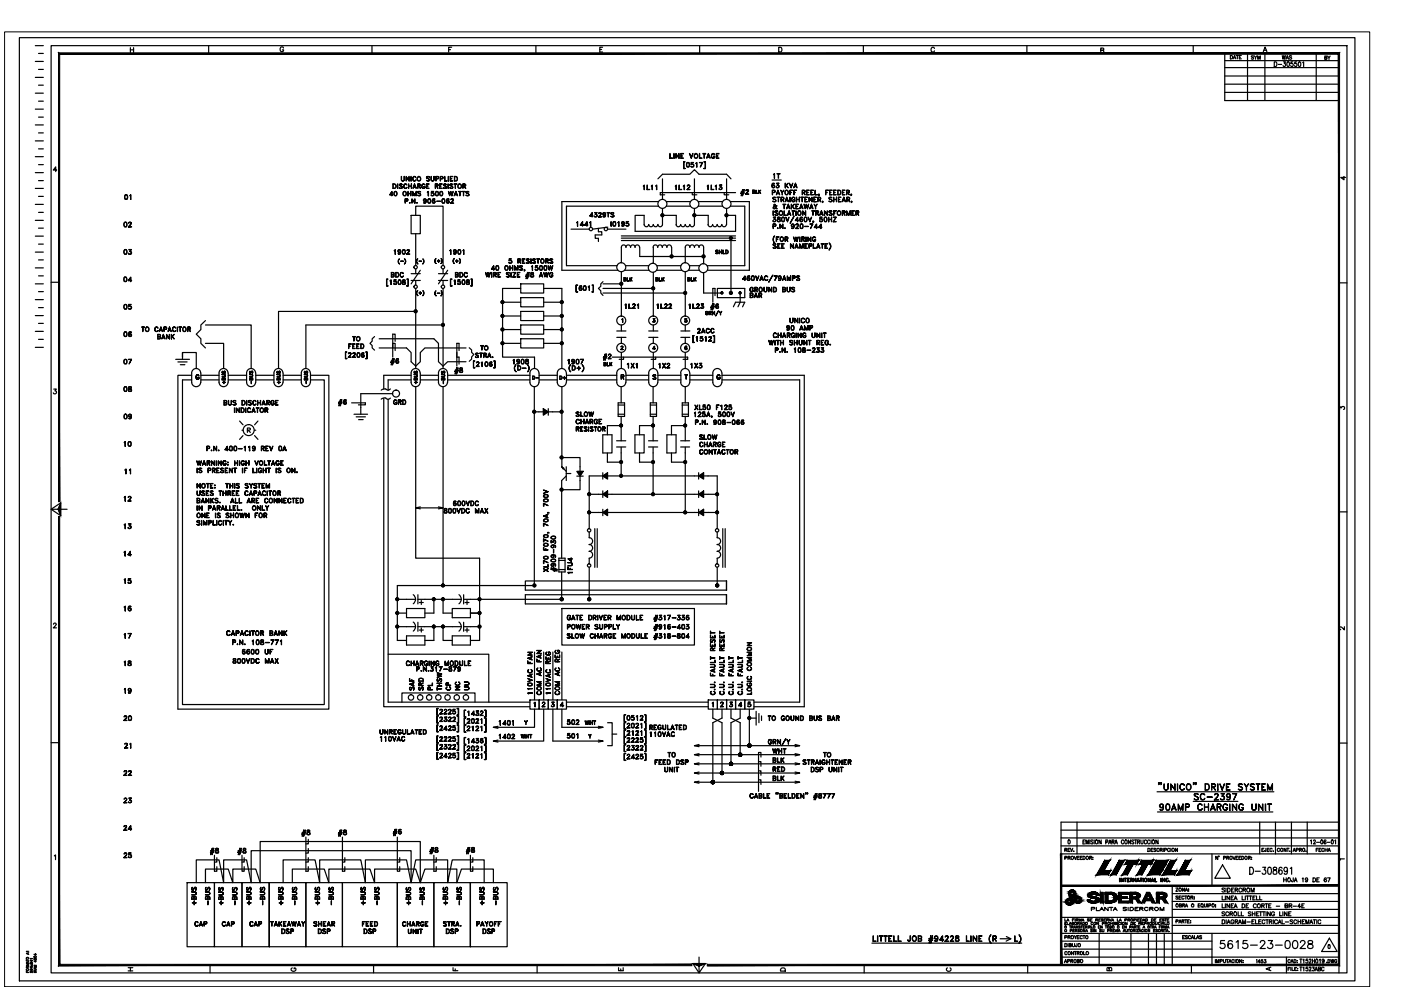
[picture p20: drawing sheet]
<svg xmlns="http://www.w3.org/2000/svg" width="297mm" height="210mm" viewBox="0 0 297 210" stroke-linecap="round" stroke-linejoin="round" font-family="sans-serif">
<g fill="none" stroke="#000" stroke-width=".25">
<path d="M4.1 8h283.2v200h-283.2zM7.5 19.8h1.7M7.5 16.4h1.7M7.5 13h1.7M7.5 9.7h1.7M8.2 18.1h1M8.2 14.7h1M8.2 11.3h1M10.8 9.7h274.8v196.6h-274.8zM27.6 10.1v1M27.6 10.6h.7M28.3 10.1v1"/>
<path d="M44.2 9.7v1.6M60.1 10.2a.37 .37 0 0 0-.4-.3 .37 .37 0 0 0-.3 .4v.3a.36 .36 0 0 0 .4 .4 .36 .36 0 0 0 .3-.4h-.2M78.9 9.7v1.6M95.1 10.5h.4M95.8 10h-.7v1M113.6 9.7v1.6M127.2 10.5h.4M127.8 10h-.6v1h.6M148.3 9.7v1.6M165.1 10h.3a.54 .54 0 0 1 .4 .5 .54 .54 0 0 1-.4 .5h-.3zM183 9.7v1.6M198.1 10.3a.37 .37 0 0 0-.4-.3 .37 .37 0 0 0-.3 .4v.3a.37 .37 0 0 0 .3 .3 .37 .37 0 0 0 .4-.2"/>
<path d="M217.7 9.7v1.6M233.4 10.7l.5-.1 .1-.3-.6-.1v1l.6-.1v-.4h-.2M253 9.7v1.6M259.7 19.6h24.2M259.7 17.9h24.2M259.7 16.1h24.2M259.7 14.3h24.2M259.7 12.9h24.2M260.9 11.8a.37 .37 0 0 1 .4 .3 .37 .37 0 0 1-.4 .4zM261.5 12.5l.2-.7 .3 .7M261.6 12.3h.3M262.1 11.8h.5"/>
<path d="M262.3 11.8v.7M262.8 12.1h.2M263.2 11.8h-.4v.7h.4M264.5 11.3v10M265.8 11.9h-.5l.5 .4-.1 .2-.4-.1M265.9 11.8l.3 .4v.4M266.5 11.8l-.3 .4M266.7 12.6v-.8l.2 .8 .3-.8v.8M267.8 11l.4-1 .4 1M268 10.7h.5M268.2 11.3v10M270.2 13.1a.51 .51 0 0 1 .5 .5 .51 .51 0 0 1-.5 .5z"/>
<path d="M271 13.7h.7M271.9 11.8l.1 .8 .2-.8 .2 .8 .1-.8M272.1 13.1h.4l-.2 .4a.3 .3 0 0 1 .3 .4 .3 .3 0 0 1-.6 0M272.7 12.6l.2-.8 .3 .8M272.8 12.3h.3M273 13.2l.1-.1a.58 .58 0 0 1 0 1l-.3-.4zM273.9 11.9l-.5-.1-.1 .2 .5 .2 .1 .2-.2 .2-.4-.2M274.1 13.1h-.4v.4a.3 .3 0 0 1 .4 .1 .3 .3 0 0 1 0 .4 .3 .3 0 0 1-.5-.1M274.9 13.1h-.4v.4a.3 .3 0 0 1 .4 .1 .3 .3 0 0 1 0 .4 .3 .3 0 0 1-.5-.1M275.4 13.2l.1-.1a.58 .58 0 0 1 0 1l-.2-.4zM276.2 13.3l.2-.2v1M279.1 11.3v10"/>
<path d="M280.9 12.2h.4v-.3h-.4v.7l.4-.1-.1-.3M281.5 11.9l.3 .3v.4M282 11.9l-.2 .3M283.9 11.3h-24.2v10h24.2M7.5 33.2h1.7M7.5 39.9h1.7M7.5 36.6h1.7M7.5 29.9h1.7M7.5 26.5h1.7M7.5 23.1h1.7M8.2 38.3h1M8.2 34.9h1"/>
<path d="M8.2 31.6h1M8.2 28.2h1M8.2 24.8h1M8.2 21.4h1M12 36.1h-.7l.5-.7v1M83.3 39h.4a.51 .51 0 0 1 .3 .5 .51 .51 0 0 1-.3 .4h-.4zM83.4 39.1h.3a.44 .44 0 0 1 .3 .4 .44 .44 0 0 1-.3 .4h-.3zM84.3 39v.9zM84.7 39.1l.2-.1 .4 .1h-.6l.6 .5-.1 .3-.5-.1h.6l-.1-.2-.4-.2zM85.1 37.4v.7l.2 .2h.3l.1-.9-.1 .9h-.5zM85.7 39.1l.4-.1 .2 .2-.2-.1a.45 .45 0 0 0-.5 .3 .45 .45 0 0 0 .3 .5l.4-.2-.2 .2a.48 .48 0 0 1-.5-.2 .48 .48 0 0 1 .1-.6zM86.1 37.4l.6 .9v-.9v1l-.6-.8v.8z"/>
<path d="M86.6 39l.1 .9zM86.7 39.4h.5M86.7 39.5h.5M87.1 37.4l.1 1zM87.2 39v.9zM87.6 39.7h.6M87.7 37.5h.4l.1 .2a.33 .33 0 0 0-.4-.2 .33 .33 0 0 0-.3 .3v.2a.34 .34 0 0 0 .3 .3 .34 .34 0 0 0 .4-.1 .35 .35 0 0 1-.4 .2 .35 .35 0 0 1-.3-.4zM87.7 39.7h.4M87.9 39l.4 .9-.4-.8-.4 .8zM88.6 39.4h.5v-.3h-.5v.8v-.9l.5 .1v.3l-.5 .1M88.8 39.5l.4 .4zM89.5 39.1l.4-.1 .2 .2a.37 .37 0 0 0-.4-.1 .37 .37 0 0 0-.2 .3v.2a.32 .32 0 0 0 .3 .3 .32 .32 0 0 0 .3-.3h-.2h.2a.36 .36 0 0 1-.3 .4 .36 .36 0 0 1-.4-.4z"/>
<path d="M90.4 39h.6l-.5 .1v.8h.5h-.6zM90.5 39.4h.3l-.3 .1M90.5 37.5l.3-.1 .3 .2a.32 .32 0 0 0-.4-.2 .32 .32 0 0 0-.2 .3l.4 .2 .2 .4-.3 .1-.4-.1a.3 .3 0 0 0 .4 .1 .3 .3 0 0 0 .2-.4l-.5-.3zM91.4 37.4v.7l.3 .2h.2l.1-.9-.1 .9h-.5zM92.3 39.4h.5v-.3h-.5v.8v-.9l.5 .1v.3l-.5 .1M92.4 37.4h.4l.2 .2-.1 .3h-.4l.5-.2-.2-.2h-.3v.9zM92.5 39.5l.4 .4-.3-.4M93.3 39.1l.5-.1h-.6v.9h.6h-.5M93.3 39.4h.2l-.2 .1M93.3 37.4h.5l.1 .2v.3h-.5l.5-.2-.1-.2h-.4v.9zM94 39.1l.3-.1 .4 .1a.33 .33 0 0 0-.4-.1 .33 .33 0 0 0-.2 .3l.4 .2 .2 .3-.3 .1-.4-.1a.3 .3 0 0 0 .4 .1 .3 .3 0 0 0 .2-.3l-.5-.2zM94.3 37.4v.9l.5 .1h-.5z"/>
<path d="M95 39v.9zM95 37.4l.1 1zM95.4 39.1l.2-.1 .4 .1h-.6l.1 .2 .4 .2v.4l-.5-.1h.6l-.1-.2-.4-.2zM95.5 37.4h.5l-.5 .1v.8l.5 .1h-.5zM95.5 37.9h.3zM96.3 39l.6 .1zM96.4 37.4a.51 .51 0 0 1 .6 .5 .51 .51 0 0 1-.6 .5zM96.4 37.5a.46 .46 0 0 1 .6 .4 .46 .46 0 0 1-.6 .4zM96.5 39.1v.8l.1-.8M98.2 39.4h.4v-.3h-.4l-.1 .8v-.9h.4l.3 .2-.2 .2-.4 .1M98.4 39.5l.4 .4-.3-.4M136.4 39.4l.2-.2v1v-.9z"/>
<path d="M137.2 39.2v1h.6h-.6zM138.1 39.4l.2-.2v1v-.9zM139 39.4l.2-.2v1v-.9zM139.5 37.9l1-1h5.8l.9-.9 1 .9h5.9l.9 1M140.5 37.9v4.4M142 32.5l.1 1 .5 .1h-.6zM142.9 32.5v1.1zM143.2 39.4l.2-.2v1l-.1-.9zM143.3 32.5l.6 .9 .1-.9v1.1l-.7-.9v.9zM144 39.2v1h.5h-.5zM144.4 32.5h.5l-.5 .1v.9l.5 .1h-.5zM144.4 33h.3l-.3 .1"/>
<path d="M144.9 39.4l.2-.2v1l-.1-.9zM144.9 34.3h.3h-.2v1.4l.2 .1h-.3zM145.7 34.5l.1-.1a.47 .47 0 0 1 .4 .6 .47 .47 0 0 1-.5 .4l-.2-.4zM145.7 34.5h.1a.46 .46 0 0 1 .3 .4 .46 .46 0 0 1-.3 .5l-.1-.1M145.7 34.5l-.1 .4 .1 .5M145.8 39.3h.4l.1 .2-.6 .7h.6h-.6l.5-.7v-.2h-.3l-.2 .2zM146.2 32.5l.4 .9 .3-.9-.3 1.1zM146.5 35.3l.1 .1M146.9 34.8l.2 .2-.2 .4M147.1 35l-.3-.2-.3 .1 .1-.5h.4l-.4 .1v.3a.34 .34 0 0 1 .4 .1 .34 .34 0 0 1 0 .5 .34 .34 0 0 1-.5-.2l.3 .2 .3-.2M147.2 37.9v4.4M147.5 34.6l.2-.2v1v-.9z"/>
<path d="M148.3 32.5v1l.5 .1h-.5zM148.9 34.4l-.4 1 .5-1h-.7l.6 .1M149 32.5l.6 .1zM149.2 34.3h.4v1.5h-.4l.3-.1v-1.4zM149.3 32.6v1l.1-1M149.9 33.3h.6M149.9 39.4l.3-.2v1l-.1-.9zM150.2 32.5l.4 1.1-.4-.9-.4 .9zM150.8 39.2v1h.5h-.5zM150.9 32.7l.4-.2 .3 .3a.39 .39 0 0 0-.6-.1 .39 .39 0 0 0-.1 .5 .32 .32 0 0 0 .3 .3 .32 .32 0 0 0 .3-.3l-.2-.1h.3a.39 .39 0 0 1-.5 .4 .39 .39 0 0 1-.3-.5zM151.6 39.4l.3-.2v1l-.1-.9zM151.9 32.6l.5-.1h-.5v1.1h.5l-.5-.1"/>
<path d="M151.9 33h.3l-.3 .1M152.7 39.6a.32 .32 0 0 1 .4 .3 .32 .32 0 0 1-.3 .3 .32 .32 0 0 1-.4-.2l.4 .2 .2-.2M152.9 39.7l.1 .2-.1 .3M153 39.3l-.5-.1h.5l-.3 .5M153 39.2l-.3 .5 .3 .1M154.1 37.9v4.4M163.7 39.6l.3 .2 .2-.2M163.7 39.4l.3-.1 .2 .1M163.7 38.2h2M163.8 38.9h.4M163.8 38.9l-.1 .6 .2 .3M163.9 39.3l-.2 .2"/>
<path d="M164 37l.2-.2v1v-.9zM164 39.3l.2 .2-.2 .3M164.1 38.9h.1a.48 .48 0 0 0-.6 .3 .48 .48 0 0 0 .4 .6 .3 .3 0 0 0 .2-.4 .3 .3 0 0 0-.5 0M164.6 39.7l.1 .1M164.7 36.8l.7 .1zM164.8 39.2l.3 .1a.32 .32 0 0 1-.1 .5 .32 .32 0 0 1-.5-.2l.4 .2 .2-.2M164.9 39.3l.2 .2-.2 .3M165 36.9v.9l.1-.9M165.1 38.9l-.5-.1h.5l-.3 .5M165.1 38.8l-.3 .5 .3 .1M166.5 38.8v1zM166.5 39.4l.6-.6-.6 .6"/>
<path d="M166.7 39.3l.4 .5-.4-.5M167.3 38.8l.4 .9 .4-.9-.4 1zM168.4 39.6h.5M168.7 38.8l.3 1-.3-.8-.4 .8zM284.9 37.4v.7l-.6-.5h1M7.5 56.8h1.7M7.5 53.5h1.7M7.5 50.1h1.7M7.5 46.7h1.7M7.5 43.3h1.7M8.2 58.5h1M8.2 55.1h1"/>
<path d="M8.2 51.8h1M8.2 48.4h1M8.2 45h1M8.2 41.6h1M10.8 59.8h1.7M26.4 58.8l.1-.1a.47 .47 0 0 1 .4 .6 .47 .47 0 0 1-.5 .4l-.2-.4zM26.4 59.6h.4M26.4 58.8h.4M26.4 58.8l-.1 .4 .1 .5M26.4 52.9a.5 .5 0 0 1 .6 .4 .5 .5 0 0 1-.4 .6l-.3-.2zM26.4 53.8h.4M26.4 53h.4"/>
<path d="M26.4 47.1h.1a.53 .53 0 0 1 .4 .5 .53 .53 0 0 1-.4 .5l-.3-.4zM26.4 48h.4M26.4 47.2h.4M26.5 52.9l-.2 .4 .2 .6M26.5 47.1l-.2 .4 .2 .6M26.5 41.3h.2a.49 .49 0 0 1 .4 .5 .49 .49 0 0 1-.6 .4l-.1-.3zM26.5 42.2h.4M26.5 41.4h.4M26.6 41.3l-.1 .4 .1 .5M26.7 58.8l.1 .4-.1 .5M26.8 52.9l.1 .4-.1 .6M26.8 47.1l.1 .4-.1 .6"/>
<path d="M26.9 41.3l.1 .4-.1 .5M27.2 59.5h.7h-.7l.5-.8v1v-.8l-.5 .6M27.3 48.1h.6h-.7l.6-.7a.28 .28 0 0 0-.2-.3 .28 .28 0 0 0-.3 .3 .3 .3 0 0 1 .3-.3 .3 .3 0 0 1 .3 .3l-.6 .7M27.3 53.8l.1 .1M27.5 53.3a.34 .34 0 0 1 .4 .3 .34 .34 0 0 1-.3 .4 .34 .34 0 0 1-.4-.3l.4 .2 .3-.2M27.6 53.3l.3 .3-.3 .3M27.7 41.3v1v-.9l-.2 .1zM27.8 52.9h-.5h.6l-.4 .4M27.8 52.9l-.3 .4 .4 .2M82 59.2h.3h-.3v1.4h.3h-.3zM82.7 41.3h.6h-.7l.5-.7v.9v-.8l-.4 .6M82.7 59.5l.2-.2v1v-.9z"/>
<path d="M83 58.2h.5v-.3l-.5-.1v.9h.5v-.4h-.5M83.4 58.2l.2 .2-.1 .3h-.5v-.9l.5 .1 .1 .2-.2 .2M83.6 40.8l.1-.2a.41 .41 0 0 1 .5 .5 .41 .41 0 0 1-.6 .2zM83.6 53.1l.2-.2v1v-.9zM83.7 40.7h.3M83.7 40.6l-.1 .4 .1 .5M83.9 59.7l.2 .2-.2 .4M83.9 57.8h.3a.54 .54 0 0 1 .4 .5 .54 .54 0 0 1-.4 .4h-.3zM83.9 57.8a.49 .49 0 0 1 .6 .3 .49 .49 0 0 1-.1 .6h-.5zM84 40.6l.1 .7-.4 .1M84.1 59.9l-.3-.2-.3 .1 .1-.5h.4l-.4 .1v.3a.34 .34 0 0 1 .5 .1 .34 .34 0 0 1-.1 .5 .34 .34 0 0 1-.5-.2M84.4 53.3l.2 .2 .3-.2"/>
<path d="M84.4 53.2l.2-.2 .3 .2M84.5 53.8h.3M84.5 59.4a.45 .45 0 0 1 .6 .4 .45 .45 0 0 1-.6 .5l-.1-.4zM84.5 59.4h.4M84.5 55l.2-.1a.67 .67 0 0 0 0 1.1 .63 .63 0 0 1-.2-1zM84.6 53l-.2 .2 .2 .3M84.6 59.4l-.1 .4 .1 .5M84.8 53l.1 .2-.1 .6M84.8 59.4l.2 .4-.2 .5M84.9 53.4a.3 .3 0 0 1-.4 .1 .3 .3 0 0 1 0-.5 .3 .3 0 0 1 .4 .1v.6l-.2 .2-.3-.2 .1 .1M84.9 53.2l-.1 .3M84.9 57.9l.4-.1 .2 .2a.37 .37 0 0 0-.5 0 .37 .37 0 0 0 0 .5 .37 .37 0 0 0 .5 0v.1a.45 .45 0 0 1-.7-.1 .45 .45 0 0 1 .1-.6z"/>
<path d="M84.9 55.4h.6zM85.4 59.4a.44 .44 0 0 0 .5 .5v.3h-.5a.45 .45 0 0 1 .5-.5v-.3zM85.4 59.4h.5M85.4 53a.43 .43 0 0 1 .5 .4 .43 .43 0 0 1-.5 .4l-.1-.3zM85.4 53.8h.4M85.4 53h.4M85.5 53l-.2 .3 .2 .5M85.5 59.4l-.1 .2a.48 .48 0 0 1 .5 .7h-.3a.31 .31 0 0 1-.3-.4 .31 .31 0 0 1 .4-.2l.1-.3M85.7 54.9a.62 .62 0 0 1 0 1.1 .67 .67 0 0 0 0-1.1zM85.8 53l.1 .3-.1 .5M85.9 42.6l.5-.1v-.3h-.5v.9v-1l.5 .1-.1 .5h-.4M86.2 59.2h.4v1.4h-.4h.3v-1.4z"/>
<path d="M86.3 53.8l.6 .1h-.7l.6-.7-.2-.2-.3 .1a.29 .29 0 0 1 .3-.2 .29 .29 0 0 1 .2 .3l-.5 .7M86.5 40.6v.9zM86.5 41h.6M86.5 41.1h.6M86.8 43h.2zM86.9 43h.1M87.1 40.6v.9zM87.2 45.7h1.9v3.9h-1.9zM87.2 58h1.9M87.2 59.5h1.9M87.3 42.1l.6 .9 .1-.9v1l-.6-.8-.1 .8zM87.5 40.6l.4 .8 .4-.8v.9l-.1-.7-.3 .7-.4-.7v.7z"/>
<path d="M88.1 45.7v-2h5.8v12.6M88.1 49.6v6.7M88.1 57.1v.9M88.1 59.5v.9M88.3 43h.2zM88.4 43h.1M88.5 54.9h.1a.67 .67 0 0 0 0 1.1 .66 .66 0 0 1-.1-1.1zM88.6 40.6l.6 .1a.31 .31 0 0 0-.3-.1 .31 .31 0 0 0-.3 .3l.4 .1 .2 .4-.2 .1-.4-.1a.3 .3 0 0 0 .3 .1 .3 .3 0 0 0 .2-.3l-.5-.3zM88.8 55.4h.6zM89.1 57.3l-1.9 2.9M89.6 54.9a.67 .67 0 0 1 0 1.1 .76 .76 0 0 0 0-1.1zM89.8 42.5l.2 .2 .3-.2"/>
<path d="M89.8 42.4l.2-.2 .3 .2M89.9 43h.3M90 42.2l-.2 .2 .2 .3M90.1 42.2a.51 .51 0 0 1 .1 .8M90.3 42.6l-.1 .1a.32 .32 0 0 1-.4-.2 .32 .32 0 0 1 .2-.4 .32 .32 0 0 1 .4 .3 .45 .45 0 0 1-.3 .7l-.3-.1h.1M90.3 42.4l-.2 .3M90.6 40.8l.2-.2v.9v-.8zM90.7 42.3l.1-.1a.41 .41 0 0 1 .6 .5 .41 .41 0 0 1-.7 .2zM90.8 43h.4M90.8 42.2h.4M90.9 42.2l-.2 .3 .2 .5M91.1 42.2l.2 .3-.2 .5"/>
<path d="M91.4 41.4l.2 .1M91.7 42.9l.2 .1 .3-.1M91.7 42.7l.2-.2 .3 .2M91.8 40.9l.2 .3-.2 .3M91.8 42.2h.4M91.9 42.2l-.2 .6 .2 .2M91.9 42.5l-.2 .3M92 41.1l-.1-.1h-.5l.1-.4h.4h-.4v.3a.34 .34 0 0 1 .5 .1 .34 .34 0 0 1-.1 .5 .34 .34 0 0 1-.5-.2l.3 .2 .3-.2M92 42.5l.2 .3-.2 .2M92.1 42.2l.1 .1-.2-.2a.45 .45 0 0 0-.4 .5 .45 .45 0 0 0 .5 .4 .29 .29 0 0 0 0-.4 .29 .29 0 0 0-.4 .1M92.4 54.8h.1a.76 .76 0 0 0 0 1.1 .71 .71 0 0 1-.1-1.1zM92.5 40.6a.43 .43 0 0 1 .5 .4 .43 .43 0 0 1-.5 .5l-.2-.4z"/>
<path d="M92.5 41.4h.3M92.5 40.7h.3M92.5 40.6l-.1 .4 .1 .5M92.6 42.7h.8zM92.7 55.3l.6 .1zM92.8 40.6l.1 .4-.1 .5M93 55.1v.5zM93 58h1.9M93 59.5h1.9M93.3 40.8l.1-.2a.41 .41 0 0 1 .5 .5 .41 .41 0 0 1-.6 .2zM93.4 41.4h.3M93.4 40.7h.3"/>
<path d="M93.4 40.6l-.1 .4 .1 .5M93.5 54.8a.62 .62 0 0 1 0 1.1 .67 .67 0 0 0 0-1.1zM93.7 40.6l.1 .4-.1 .5M93.8 42.2a.43 .43 0 0 1 .5 .4 .43 .43 0 0 1-.5 .4l-.1-.3zM93.8 43h.4M93.8 42.2h.4M93.9 42.2l-.2 .3 .2 .5M93.9 57.1v.9M93.9 59.5v.9M94.1 42.2l.2 .3-.2 .5M94.7 42.9l.3 .1 .2-.1M94.7 42.7l.3-.2 .2 .2"/>
<path d="M94.8 42.2h.4M94.8 42.2l-.1 .6 .2 .2M94.9 42.5l-.2 .3M94.9 57.3l-1.9 2.9M95 42.5l.2 .3-.2 .2M95.1 40.6l.2 .8 .3-.8 .2 .8 .3-.8-.3 .9-.2-.8-.3 .8zM95.1 42.2l.1 .1-.2-.2a.45 .45 0 0 0-.4 .5 .45 .45 0 0 0 .5 .4 .29 .29 0 0 0 0-.4 .29 .29 0 0 0-.4 .1M95.3 53.1l.3-.2v1l-.1-.9zM95.5 59.2h.3h-.3v1.4h.3h-.3zM95.6 43l.6 .1h-.7l.6-.7-.1-.2-.4 .1 .4-.2 .1 .3-.5 .7M96.2 53.3l.2 .2 .3-.2M96.2 53.2l.2-.2 .3 .2"/>
<path d="M96.2 53.8h.4M96.2 54.9l.2-.1a.67 .67 0 0 0 0 1.1 .63 .63 0 0 1-.2-1zM96.4 53l-.2 .2 .2 .3M96.4 41.3h.5M96.5 59.3l-.1 1v-.9l-.1 .1zM96.5 53l.2 .2-.1 .6M96.6 55.3l.5 .1zM96.6 58.2h.5v-.3l-.5-.1v.9h.5v-.4h-.5M96.6 40.6l.4 .9-.4-.8-.3 .8zM96.7 53.4a.3 .3 0 0 1-.5 .1 .3 .3 0 0 1 0-.5 .3 .3 0 0 1 .5 .1v.6l-.2 .2-.3-.2 .1 .1M96.7 53.2l-.2 .3M96.8 55.1l.1 .5z"/>
<path d="M96.9 58.2l.3 .2-.1 .3h-.5v-.9l.5 .1 .1 .2-.3 .2M97.2 40.6h.6zM97.2 53a.43 .43 0 0 1 .5 .4 .43 .43 0 0 1-.5 .4l-.1-.3zM97.2 53.8h.4M97.2 53h.4M97.2 53l-.1 .3 .1 .5M97.4 54.8a.67 .67 0 0 1 0 1.1 .76 .76 0 0 0 0-1.1zM97.5 59.7l.1 .2-.1 .4M97.5 40.6v.9v-.9M97.5 57.8a.51 .51 0 0 1 .6 .5 .51 .51 0 0 1-.6 .4zM97.5 53l.2 .3-.2 .5M97.5 57.8a.46 .46 0 0 1 .6 .5 .46 .46 0 0 1-.6 .4z"/>
<path d="M97.6 59.9l-.2-.2-.3 .1v-.5h.5l-.4 .1-.1 .3a.34 .34 0 0 1 .5 .1 .34 .34 0 0 1-.1 .5 .34 .34 0 0 1-.5-.2h.1M98 40.6h.6zM98.1 59.4a.48 .48 0 0 1 .5 .3 .48 .48 0 0 1-.3 .6l-.3-.2zM98.1 59.4h.4M98.1 53.1l.2-.2v1v-.9zM98.1 59.4l-.1 .4 .1 .5M98.3 40.6v.9v-.9M98.4 59.4l.2 .4-.2 .5M98.5 57.9l.3-.1 .3 .2a.38 .38 0 0 0-.5-.2 .38 .38 0 0 0-.2 .6 .37 .37 0 0 0 .3 .3 .37 .37 0 0 0 .4-.2 .44 .44 0 0 1-.7 .1 .44 .44 0 0 1 .1-.7zM98.8 40.7l.3-.1 .3 .1a.31 .31 0 0 0-.3-.1 .31 .31 0 0 0-.2 .3l.3 .1 .2 .4-.2 .1-.4-.1a.3 .3 0 0 0 .4 .1 .3 .3 0 0 0 .2-.3l-.5-.3zM99 59.4v.3l.4 .2v.3l-.5-.1 .1-.3 .4-.1v-.3zM99 59.4h.4"/>
<path d="M99 59.4v.3l.5 .3-.2 .3h-.3l-.1-.3 .5-.3v-.3M99.8 59.2h.3v1.4h-.3h.3v-1.4zM103 57.8l.2 .8 .3-.8 .2 .8 .3-.8-.3 .9-.2-.8-.3 .8zM104.2 57.8l.1 .9zM104.7 58.2h.5v-.3l-.5-.1-.1 .9v-.9l.6 .1v.3l-.5 .1M104.7 56.3l-.1 1v-.8l-.4 .6h.7h-.7zM104.9 58.3l.3 .4-.2-.4M105.2 56.4a.45 .45 0 0 1 .6 .4 .45 .45 0 0 1-.6 .5l-.1-.4zM105.2 57.2h.4M105.2 56.4h.4M105.3 56.4l-.1 .4 .1 .5M105.6 57.8h.5h-.5v.9h.5h-.5z"/>
<path d="M105.6 56.4l.1 .4-.1 .5M105.6 58.2h.3l-.3 .1M107.1 56.5a.44 .44 0 0 1 .7 .3 .44 .44 0 0 1-.6 .5l-.2-.4zM107.4 57.9l.2-.1 .4 .1-.4-.1-.2 .2a.51 .51 0 0 1 .5 .7l-.5-.1h.6l-.1-.3-.5-.2zM107.9 55.7l.2 .1M108.1 56.3v1zM108.1 56.8h.6M108.3 55.2l.2 .3-.2 .3M108.3 57.8l.1 .9zM108.5 55.4l-.3-.2-.3 .1 .1-.5h.4l-.4 .1v.3a.35 .35 0 0 1 .5 .1 .35 .35 0 0 1-.2 .5 .35 .35 0 0 1-.4-.1l.3 .1 .3-.2M108.7 56.3v1zM109.1 56.3l.3 .8 .4-.8v1v-.8l-.4 .8-.3-.8v.8z"/>
<path d="M109.3 57.8h-.6h.6l-.5 .9M109.3 57.8l-.6 .9h.6h-.5M109.7 57.8h.5h-.5v.9h.5h-.5zM109.7 58.2h.3l-.3 .1M109.8 54.8h.4l.2 .3-.1 .2-.4 .1 .5-.2-.1-.2-.4-.1v.9zM110.1 55.4l.3 .4-.2-.4M110.2 56.5l.2-.2 .4 .2h-.6l.1 .2 .4 .2v.4h-.5v-.2l.5 .1v-.2l-.5-.3zM110.7 54.8h.6l-.5 .1v.9h.5h-.6zM110.8 55.3l.3 .1zM111.2 57.2h.1M111.2 57.4v-.3l.1 .2-.2 .2M111.2 57.3h.1"/>
<path d="M111.5 58.5l.7 .1zM111.5 58.3h.7zM111.6 55l.2-.2 .4 .2h-.6l.1 .2 .4 .2 .1 .3-.2 .1-.4-.1a.31 .31 0 0 0 .3 .1 .31 .31 0 0 0 .2-.3l-.4-.3zM111.8 57.8l-.3 1.3zM112.1 57.8l-.3 1.3zM112.5 57.9l.1 .2a.4 .4 0 0 1 .4 .6h-.4a.4 .4 0 0 1 .4-.6v-.3zM112.5 54.8l.1 1zM112.5 58.6l.2 .1M112.6 57.9h.4M112.6 57.8v.2a.48 .48 0 0 1 .4 .7h-.3a.31 .31 0 0 1-.2-.3 .31 .31 0 0 1 .4-.2l.1-.4M112.7 56.5l.2-.2v1v-.9zM112.9 55l.3-.2 .3 .2a.31 .31 0 0 0-.3-.1 .31 .31 0 0 0-.2 .3l.4 .2 .1 .3-.2 .1-.4-.1a.3 .3 0 0 0 .4 .1 .3 .3 0 0 0 .2-.3l-.5-.3z"/>
<path d="M113.1 58.6l-.2 .1M113.5 57.1l.2 .2M113.8 54.8l.6 .1zM113.9 56.7l.1 .2-.1 .4M114 54.9v.9l.1-.9M114 56.9l-.2-.2-.3 .1v-.5h.5l-.4 .1-.1 .3a.35 .35 0 0 1 .6 .1 .35 .35 0 0 1-.1 .5 .35 .35 0 0 1-.5-.2l.3 .2 .2-.2M114.4 58.5h.6M114.5 58.5h.4M114.5 56.4a.48 .48 0 0 1 .6 .3 .48 .48 0 0 1-.3 .6l-.4-.2zM114.5 57.2h.4M114.5 56.4h.4M114.6 56.4l-.2 .4 .2 .5"/>
<path d="M114.7 57.8l.4 .9-.4-.8-.4 .8zM114.9 56.4l.1 .4-.1 .5M115.3 57.8l.2 .8 .3-.8 .2 .8 .3-.8-.3 .9-.2-.8-.3 .8zM115.4 56.4a.45 .45 0 0 1 .6 .4 .45 .45 0 0 1-.6 .5l-.1-.4zM115.4 57.2h.4M115.4 56.4h.4M115.5 56.4l-.1 .4 .1 .5M115.7 54.8h.3l.3 .3-.1 .2-.5 .1 .5-.2v-.2l-.5-.1v.9zM115.8 56.4l.1 .4-.1 .5M116 55.4l.3 .4zM116.2 56.3l.3 .8 .2-.8 .2 .8 .3-.8-.3 1-.2-.8-.2 .8zM116.5 55l.3-.2 .4 .2a.33 .33 0 0 0-.3-.1 .33 .33 0 0 0-.3 .3l.5 .2 .1 .3-.2 .1-.5-.1a.3 .3 0 0 0 .4 .1 .3 .3 0 0 0 .2-.3l-.5-.3z"/>
<path d="M116.6 57.9l.4-.1 .2 .2a.38 .38 0 0 0-.5-.2 .38 .38 0 0 0-.2 .6 .31 .31 0 0 0 .3 .3 .31 .31 0 0 0 .3-.2l-.1-.2h.2a.39 .39 0 0 1-.5 .4 .39 .39 0 0 1-.2-.5zM121.1 48.6h3.9M122.5 47l-.1 .9v-.8l-.1 .1zM123.1 47.7h.6h-.7l.5-.7v.9v-.8l-.4 .6M124 47.7h.6h-.6l.5-.7v.9l-.1-.8-.4 .6M125 47.2l.3-.2v.9l-.1-.8zM125.1 45.7l.6 .1h-.6l.5-.7v.9l-.1-.8-.4 .6M126 45.9l.2 .1M126.2 45.4l.2 .1a.31 .31 0 0 1 .1 .4 .31 .31 0 0 1-.5-.1M126.4 45.5l.2 .2-.2 .3M126.5 45.1h-.4h.5l-.4 .4M126.5 45.1l-.3 .4 .4 .2"/>
<path d="M126.6 45.8l-.3 .2-.3-.2M126.9 48.4v.7h.7v.7h-1.4v.7h.7v.7M126.9 46h.7h-.7l.5-.8-.3-.1-.2 .2a.28 .28 0 0 1 .3-.2 .28 .28 0 0 1 .3 .2l-.6 .7M127.8 59.7l-.4 .5v.5l-.5 .5 .5 .5v.4l.4 .5M127.8 45.4l.3 .2 .3-.2M127.8 45.3l.3-.2 .3 .2M127.9 45.9h.4M128.1 45.1l-.3 .2 .3 .3M128.2 45.1l.2 .3-.2 .6M128.4 45.5a.3 .3 0 0 1-.5 .1 .3 .3 0 0 1 0-.5 .3 .3 0 0 1 .5 .1v.6l-.3 .2-.3-.1 .1 .1M128.4 45.4l-.2 .2M128.7 45.1h.6z"/>
<path d="M128.8 48.6h3.9M128.9 48.2l-3.3 .4M128.9 45.1v.9l.1-.9M129.5 45.2l.3-.1 .4 .1-.4-.1-.2 .2a.63 .63 0 0 1 .5 .7l-.6-.1a.33 .33 0 0 0 .4 .1 .33 .33 0 0 0 .2-.3zM129.5 47l.1 .9zM130 47a.48 .48 0 0 1 .6 .4 .48 .48 0 0 1-.3 .5l-.3-.1zM130 47.9h.4M130 47.1h.4M130.1 47l-.1 .4 .1 .5M130.4 47l.1 .4-.1 .5M131 47.2l.2-.2v.9l-.1-.8zM131.7 51h24.3"/>
<path d="M131.7 57.6v9.4M131.7 50h24.3M131.7 50.5h24.3M131.8 47.4l.3 .1 .2-.2-.2 .2M131.8 47.2l.2-.2 .3 .2M131.9 47.9h.3M132 47l-.2 .3 .2 .2M132.1 47l.2 .3-.1 .6M132.3 59.2h.4v-.2l-.4-.1v.6h.4v-.2h-.4M132.3 47.4l-.1 .1a.3 .3 0 0 1-.4-.2 .3 .3 0 0 1 .4-.3 .49 .49 0 0 1 .2 .6 .49 .49 0 0 1-.5 .3M132.5 57.3h5.1M132.5 59.2l.2 .3-.4 .1v-.7l.4 .1-.2 .3"/>
<path d="M132.6 56.3h4.9M132.8 47.8l.1 .1M133 58.9v.6l.4 .1h-.4zM133.1 47.4l.2 .2-.2 .3M133.3 47.5l-.2-.1h-.3v-.4h.5h-.5v.4a.35 .35 0 0 1 .5 .1 .35 .35 0 0 1-.1 .5 .35 .35 0 0 1-.5-.2l.4 .1 .2-.2M133.6 58.9v.7zM133.7 59.2l.3 .4-.3-.4M134 58.9l-.4 .4zM134.6 52.4a.49 .49 0 0 1 .5-.5 .49 .49 0 0 1 .5 .5M134.7 52.4a.49 .49 0 0 0-.5-.5 .49 .49 0 0 0-.5 .5 .49 .49 0 0 0-.5-.5 .49 .49 0 0 0-.5 .5 .49 .49 0 0 0-.5-.5 .49 .49 0 0 0-.5 .5v3.3M135.6 52.4v2h13.6M138.5 52.4a.49 .49 0 0 1 .5-.5 .49 .49 0 0 1 .4 .5 .49 .49 0 0 1 .5-.5 .49 .49 0 0 1 .5 .5 .49 .49 0 0 1 .5-.5 .49 .49 0 0 1 .5 .5 .49 .49 0 0 1 .5-.5 .49 .49 0 0 1 .5 .5"/>
<path d="M138.5 52.4v3.4M138.5 57.7v9.3M139.1 58.9l.4 .1-.1 .3M139.1 58.9v.7l.4-.1-.1-.3M139.1 58.9l.4 .1-.1 .2h-.3M139.1 59.3h.4l-.1 .2h-.3M139.2 57.3h5.3M139.3 56.3h5.1M139.6 42.7h-20.5v14.6h11.9M139.6 43.7h-19.5v12.6h10.8M139.7 58.9l.1 .6 .4 .1h-.5zM140.3 58.9l.1 .7z"/>
<path d="M140.5 59.2l.3 .4-.3-.4M140.5 44.2v3.4a.49 .49 0 0 1-.5 .5 .49 .49 0 0 1-.5-.5 .49 .49 0 0 1-.5 .5 .49 .49 0 0 1-.5-.5 .49 .49 0 0 1-.5 .5 .49 .49 0 0 1-.5-.5 .49 .49 0 0 1-.4 .5 .49 .49 0 0 1-.5-.5v-1.9h-1.9v3.4h21.3v-3.4h-1.9M140.5 45.7h2.9v1.9M140.8 58.9l-.4 .4zM141.3 43.7h5.1M141.3 42.7h5.1M142.4 52.4v2M145.3 57.6v9.4M145.9 59.2h.3l.1-.2-.4-.1v.6h.3v-.2h-.3M146 57.3h2.3M146.1 59.2l.2 .3-.5 .1v-.7l.5 .1-.2 .3M146.2 56.3h2.2"/>
<path d="M146.6 58.9v.6l.3 .1h-.3zM146.8 40.8v.5h.9M147.1 58.9l.1 .7zM147.2 44.2v3.4a.49 .49 0 0 1-.5 .5 .49 .49 0 0 1-.4-.5 .49 .49 0 0 1-.5 .5 .49 .49 0 0 1-.5-.5 .49 .49 0 0 1-.5 .5 .49 .49 0 0 1-.5-.5 .49 .49 0 0 1-.5 .5 .49 .49 0 0 1-.5-.5M147.2 45.7h3v1.9M147.3 59.2l.3 .4zM147.6 58.9l-.4 .4zM148.1 43.7h5.1M148.1 42.7h5.1M149.2 52.4a.49 .49 0 0 0-.5-.5 .49 .49 0 0 0-.5 .5 .49 .49 0 0 0-.5-.5 .49 .49 0 0 0-.5 .5 .49 .49 0 0 0-.5-.5 .49 .49 0 0 0-.4 .5 .49 .49 0 0 0-.5-.5 .49 .49 0 0 0-.5 .5v3.3M149.2 57.9v4.2h3.9M149.2 52.4v3.5"/>
<path d="M151.8 53.1l.4 .1a.23 .23 0 0 0-.2-.1 .23 .23 0 0 0-.2 .2l.4 .4-.1 .1-.3-.1a.23 .23 0 0 0 .2 .1 .23 .23 0 0 0 .2-.3l-.4-.2zM152.5 53v.8zM152.5 40.1l.1 .1M152.5 53.4h.5M153 53v.8zM153.3 53v.7l.4 .1h-.4zM153.5 40.8v.5h1M153.9 53h.2a.41 .41 0 0 1 .3 .4 .41 .41 0 0 1-.3 .4h-.2zM153.9 53.1a.36 .36 0 0 1 .4 .2 .36 .36 0 0 1-.2 .4h-.2zM154.1 44.2l-.1 3.4a.49 .49 0 0 1-.5 .5 .49 .49 0 0 1-.5-.5 .49 .49 0 0 1-.5 .5 .49 .49 0 0 1-.4-.5 .49 .49 0 0 1-.5 .5 .49 .49 0 0 1-.5-.5 .49 .49 0 0 1-.5 .5 .49 .49 0 0 1-.5-.5M154.9 42.7h4v14.6h-8.9M154.9 43.7h3v12.6h-8"/>
<path d="M155 50.5v11.6M156 40.8h-16v.5h.9M157.1 41h.7zM157.1 40.7l.7 .1zM157.4 40.2l-.3 1.3zM157.5 59.2l.7 .1h-.8l.5-.8v1v-.9l-.4 .7M157.7 40.2l-.3 1.3zM158.2 41.1l.6 .1h-.7l.6-.7-.2-.3-.3 .2a.29 .29 0 0 1 .3-.2 .29 .29 0 0 1 .2 .3l-.5 .7M158.5 59.3l.2 .1 .3-.1M158.6 58.6h.3M158.6 58.5l-.1 .6 .2 .3M158.7 58.9l-.2 .2 .2-.2 .3 .2"/>
<path d="M158.8 58.9l.2 .2-.2 .3M158.9 58.5a.45 .45 0 0 0-.5 .5 .45 .45 0 0 0 .5 .4l.1-.1a.31 .31 0 0 0-.1-.4 .31 .31 0 0 0-.4 .1M159.4 58.5h.2a.52 .52 0 0 1 .3 .5 .52 .52 0 0 1-.3 .5l-.3-.2zM159.4 59.4h.4M159.4 58.6h.4M159.5 58.5l-.2 .4 .2 .5M159.6 40.6h.4v-.2l-.4-.1v.7h.4v-.3h-.4M159.8 58.5l.1 .4-.1 .5M159.9 40.6l.1 .1v.3h-.4v-.7l.4 .1v.2l-.1 .1M160.2 58.5l.3 .8 .4-.8-.4 1zM160.3 40.3v.7h.4h-.4zM160.8 40.3l.1 .7z"/>
<path d="M160.9 40.7l.4-.4-.4 .5M161 40.6l.3 .4zM161.2 59.3h.6M161.2 59.2h.5M161.5 58.5l.3 1-.3-.9-.4 .9zM162.2 58.6l.3-.1 .3 .2a.38 .38 0 0 0-.5-.1 .38 .38 0 0 0-.2 .5 .37 .37 0 0 0 .3 .3 .37 .37 0 0 0 .4-.1 .44 .44 0 0 1-.7 0 .44 .44 0 0 1 .1-.7zM163.7 40.3h.5l.1 .2v.3h-.5h.4l.1-.2-.1-.2h-.4v.9zM163.8 58.3l-.8 1.5zM163.9 47.5h.4l.2 .2-.1 .2-.4 .1 .5-.2-.1-.2-.4-.1v1zM163.9 44.7l.1 1zM163.9 51.8l.2-.1 .4 .1h-.5v.2l.5 .3v.3l-.6-.1h.6v-.2l-.5-.2zM163.9 46.8l.1 .2"/>
<path d="M164 46h.5l-.4 .5 .3-.4zM164 41.9h.5h-.6l.1 .2 .5 .3-.1 .3h-.5h.6l-.1-.3-.5-.3zM164.1 46.5l.4 .1M164.1 46.4a.31 .31 0 0 1 .4 .4 .31 .31 0 0 1-.4 .2l-.2-.2 .3 .2 .3-.2M164.1 43.4h.3M164.1 50.1l.2-.1a1.07 1.07 0 0 0 0 1.5 .99 .99 0 0 1-.2-1.4zM164.2 43.4v.3l.6 .6-.7-.6v-.2l.2-.2 .1 .2-.4 .4v.3h.4l.2-.5 .2-.1-.2 .1M164.3 46.5l.2 .2-.2 .3M164.3 44.8l.2-.1 .4 .1a.3 .3 0 0 0-.3-.1 .3 .3 0 0 0-.2 .3l.4 .2 .1 .3-.2 .2-.4-.2a.31 .31 0 0 0 .4 .1 .31 .31 0 0 0 .1-.3l-.4-.2zM164.3 43.4l.1 .1-.5 .5a.3 .3 0 0 0 .3 .3 .3 .3 0 0 0 .3-.2l.1-.4M164.6 50.2h.5l-.5 .1v.9zM164.6 50.7h.3z"/>
<path d="M164.7 41h.5M164.7 41.8l.7 .1zM164.7 58.5l-.4 1 .5-1h-.7h.6M164.8 48.4h.2zM164.8 46.8l.2 .2M164.9 46.1a.39 .39 0 0 0 .5 .5v.3h-.5a.45 .45 0 0 1 .5-.6v-.2zM164.9 46.1h.5M164.9 48.4h.1M164.9 51.7h.5h-.5v.9h.5h-.5zM164.9 46.1v.2a.41 .41 0 0 1 .5 .2 .41 .41 0 0 1 0 .5h-.4a.31 .31 0 0 1-.2-.4 .31 .31 0 0 1 .4-.2l.1-.3M164.9 52.1l.3 .1zM164.9 40.3l.4 1-.4-.8-.3 .8z"/>
<path d="M165 41.9v.9l.1-.9M165.1 58.9l.2 .1 .3-.1M165.1 58.7l.2-.2 .3 .2M165.1 59.4h.4M165.3 58.5l-.2 .3 .2 .2M165.4 47.5l.5 .8 .1-.8v1l-.6-.9v.9zM165.4 58.5l.2 .3-.2 .6M165.4 46.8l-.2 .2M165.6 59a.3 .3 0 0 1-.5 0 .3 .3 0 0 1 0-.4 .3 .3 0 0 1 .5 0v.7l-.2 .2-.3-.2v.1M165.6 58.8l-.2 .2M165.6 50.3l.1-.1a.45 .45 0 0 1 .4 .5 .45 .45 0 0 1-.5 .4l-.2-.3zM165.6 41.8l.5 .1 .1 .1-.1 .3h-.4l.5-.2-.1-.2h-.4v.9z"/>
<path d="M165.7 51.7h.6h-.5v.9h.5h-.6zM165.8 52.1l.3 .1zM165.8 40.8l.4-.5-.3 .5v.5l-.1-.5-.3-.5 .4 .5M165.9 46.1a.45 .45 0 0 1 .5 .4 .45 .45 0 0 1-.5 .5l-.2-.4zM165.9 46.9h.3M165.9 46.1h.3M165.9 46.1l-.2 .4 .2 .5M165.9 42.3l.3 .5-.3-.5M166 43.3l.6 .1zM166 59.3h.5M166 59.2h.5M166.2 46.1l.1 .4-.1 .5"/>
<path d="M166.2 44.7l.1 .9 .5 .1h-.6zM166.2 43.4v.9l.1-.9M166.3 58.5l.3 1-.3-.9-.4 .9zM166.4 48.4h.1zM166.4 48.4h.1M166.5 50.2l.5 .2v.3h-.5l.5-.2v-.2h-.5v.9zM166.5 40.5a.43 .43 0 0 1 .6 0 .43 .43 0 0 1 0 .6 .43 .43 0 0 1-.6 0zM166.5 42.6h.6M166.6 46l.4 .8 .3-.8-.3 1zM166.6 42.5h.4M166.7 50.7l.3 .5-.2-.5M166.8 41.8l.4 1-.4-.9-.3 .9z"/>
<path d="M166.8 44.1h.6M166.9 58.5l.4 .8 .3-.8v1v-.8l-.3 .8-.3-.8-.1 .8zM166.9 44h.4M167 45.5h.6M167.1 45.4h.5M167.1 43.3l.4 1-.4-.8-.3 .8zM167.3 44.7l.4 1-.4-.9-.3 .9zM167.5 41.8v1zM167.5 40.3h.5l-.5 .1v.9zM167.5 40.8h.3zM167.6 51.7l.6 .8v-.8v.9l-.6-.8v.8zM167.8 43.3v1z"/>
<path d="M167.8 47.9l.3 .1 .2-.1M167.8 47.7l.3-.2 .2 .2M167.8 43.9l.6-.6-.6 .6M167.9 44.7h.6zM167.9 41.9l.4-.1 .2 .3a.33 .33 0 0 0-.3-.2 .33 .33 0 0 0-.3 .3v.2a.31 .31 0 0 0 .2 .3 .31 .31 0 0 0 .4-.1v-.2h-.2h.2v.2a.44 .44 0 0 1-.7 0 .44 .44 0 0 1 .1-.7zM168 43.7l.4 .6-.4-.6M168 47.5l-.2 .3 .2 .2M168.1 59l.4-.1v-.3l-.4-.1-.1 1v-1l.6 .1-.1 .4h-.4M168.1 47.5l.2 .3-.1 .6M168.1 44.7v1l.1-1M168.2 50.2l.3 .8 .2-.8 .3 .8 .2-.8-.2 1-.3-.8-.2 .8zM168.3 45.8l-.8 1.5z"/>
<path d="M168.3 47.9a.3 .3 0 0 1-.4 .1 .3 .3 0 0 1 0-.4 .3 .3 0 0 1 .4 0l.1 .4-.2 .4-.4-.1 .4 .1M168.3 47.8l-.2 .2M168.3 40.3h.6l-.5 .1v.9zM168.4 40.8h.2zM168.6 52.4h.6M168.7 46.7l.6 .1h-.7l.5-.8v1v-.8l-.4 .6M168.7 48.4l.6 .1h-.6l.5-.8-.2-.2-.3 .2a.29 .29 0 0 1 .3-.2 .29 .29 0 0 1 .3 .2l-.6 .8M168.7 44.7l.1 1zM168.7 43.3h.6l-.5 .1v.8l.5 .1h-.6zM168.8 43.8h.3zM168.8 41.8l.1 1zM168.9 51.7l.3 .9-.3-.8-.4 .8z"/>
<path d="M168.9 42.3h.6M169 58.5l.5 .1h-.5v.2l.5 .3v.3l-.6-.1h.6l-.1-.3-.4-.2zM169.5 41.8v1zM169.5 51.7l.4 .8 .4-.8v.9l-.1-.7-.3 .7-.3-.7-.1 .7zM169.5 50.2l.1 1zM169.6 46.8l.2 .2 .3-.2M169.6 46.6l.2-.1 .3 .1M169.6 44.1h.6M169.7 44h.4M169.7 46.1h.4M169.8 46.1l-.2 .6 .2 .3M169.8 47.5h.1a.52 .52 0 0 1 .4 .5 .52 .52 0 0 1-.4 .5l-.2-.2z"/>
<path d="M169.8 41.8l.5 .1zM169.8 46.5l-.2 .2M169.9 43.3l.4 1-.4-.8-.4 .8zM170 46.5l.1 .2-.1 .3M170 50.2l.6 .2-.1 .3h-.5l.5-.2v-.2h-.5v.9zM170.1 46.1a.48 .48 0 0 0-.6 .3 .48 .48 0 0 0 .3 .6 .3 .3 0 0 0 .4-.4 .3 .3 0 0 0-.6 0M170.1 41.9v.9v-.9M170.1 47.5l.1 .4-.1 .5M170.1 40.3l.6 .2-.1 .3h-.5l.5-.2v-.2h-.5v.9zM170.1 47.6l-.1-.1a.46 .46 0 0 0-.3 .5 .46 .46 0 0 0 .3 .4h.1M170.2 44.7l.6 .8v-.8v1l-.6-.9v.9zM170.2 50.7l.4 .5-.3-.5"/>
<path d="M170.4 40.8l.3 .5zM170.4 43.3l.3 .8 .2-.8 .3 .8 .3-.8-.3 1-.3-.8-.2 .8zM170.6 46.1a.45 .45 0 0 1 .5 .4 .45 .45 0 0 1-.5 .5l-.1-.4zM170.6 46.9h.4M170.6 46.1h.4M170.6 48h.8zM170.6 46.1l-.1 .4 .1 .5M170.6 41.8h.6l-.5 .1v.8l.5 .1h-.6zM170.6 51.7h.6h-.5v.9h.5h-.6zM170.7 42.3h.3zM170.7 52.1l.3 .1zM170.9 50.2v1z"/>
<path d="M170.9 46.1l.2 .4-.2 .5M171.1 40.4l.5-.1h-.6v1h.6h-.5M171.1 40.8h.3zM171.3 50.2l.6 .8v-.8v1l-.6-.8v.8zM171.3 46l.4 .8 .4-.8-.4 1zM171.5 41.8l.6 .9 .1-.9v1l-.6-.9-.1 .9zM171.5 51.7l.6 .1-.1 .3-.4 .1 .5-.2-.1-.2-.4-.1v.9zM171.7 44.1h.6M171.8 44h.5M171.9 40.3h.6l-.5 .1v.9h.5h-.6zM172 40.8h.2zM172 43.3l.4 1-.4-.8-.3 .8z"/>
<path d="M172.1 44.7h.6zM172.3 47.5l-.5 1 .5-1h-.6h.6M172.3 44.7v1l.1-1M172.3 50.4l.4-.2 .2 .2a.34 .34 0 0 0-.3-.1 .34 .34 0 0 0-.3 .3v.2a.3 .3 0 0 0 .3 .3 .3 .3 0 0 0 .3-.3h-.2h.2a.35 .35 0 0 1-.3 .4 .35 .35 0 0 1-.3-.4zM172.4 46.9h.1M172.4 47.1l.1-.1h-.1v-.2l.1 .3-.2 .1M172.4 51.7l.1 .9h.5h-.6zM172.4 47l.1 .1M172.6 41.8h.5l-.5 .1v.8l.5 .1h-.5zM172.6 42.3h.2zM172.7 48.2h.6h-.7l.5-.7v1v-.9l-.4 .6M172.8 40.3v1h.6h-.6z"/>
<path d="M172.9 43.8l.4-.5-.4 .5v.5v-.5l-.3-.5 .3 .5M173 45.2l.4-.1 .1-.2-.5-.2-.1 1v-1l.6 .1v.3l-.5 .1M173.2 45.2l.4 .5-.3-.5M173.2 52.4h.6M173.4 41.8l.5 .1 .1 .1-.1 .3h-.5l.5-.2v-.2h-.5v.9zM173.5 51.7l.4 .9-.4-.8-.4 .8zM173.6 48.2h.6h-.6l.5-.7v1l-.1-.9-.4 .6M173.6 41.2h.1M173.7 41.4l-.1-.3 .1 .2-.1 .2M173.7 41.3h.1M173.7 42.3l.3 .5-.3-.5M173.8 46.8l.1 .2"/>
<path d="M173.9 45.5h.5M173.9 45.4h.5M174.1 51.7h.6zM174.2 44.7l.3 1-.3-.9-.4 .9zM174.2 46.4l.2 .2-.2 .4M174.3 51.7v.9l.1-.9M174.4 46.6l-.2-.2-.4 .1 .1-.5h.4l-.4 .1v.3a.33 .33 0 0 1 .5 .1 .33 .33 0 0 1-.2 .5 .33 .33 0 0 1-.4-.2l.4 .2 .2-.2M174.4 42.7h.1M174.4 42.9v-.2l.1 .1-.2 .2M174.4 42.8h.1M174.8 44.7l.6 .8v-.8v1l-.6-.9v.9zM174.8 46.1a.45 .45 0 0 1 .5 .4 .45 .45 0 0 1-.5 .5l-.1-.4z"/>
<path d="M174.8 46.9h.4M174.8 46.1h.4M174.9 46.1l-.1 .4 .1 .5M174.9 51.7h.6h-.5v.9h.5h-.6zM175 52.1l.3 .1zM175 40.3h.6l-.5 .1v.9zM175.1 40.8h.3zM175.2 46.1l.1 .4-.1 .5M175.7 46v1zM175.7 46.5h.6M175.7 46.6h.6M175.8 41.9l.2-.1 .4 .1h-.6l.1 .2 .5 .3-.1 .3h-.5h.6l-.1-.3-.4-.2z"/>
<path d="M175.8 44.8l.2-.1 .4 .1h-.6l.1 .2 .5 .3-.1 .3-.5-.1h.6l-.1-.2-.4-.2zM175.8 51.5a.9 .9 0 0 1 0 1.5 .98 .98 0 0 0 0-1.5zM175.9 40.3h.5l-.5 .1v.9h.5h-.5zM175.9 40.8h.3zM176.3 46v1zM176.7 47h.6h-.6l.5-.9-.5-.1h.6l-.6 1M176.7 41.8l.1 1zM176.7 44.7h.6h-.5v1zM176.7 40.3h.6l-.5 .1v.9h.5h-.6zM176.8 45.2h.2h-.2M176.8 40.8h.3zM176.8 42.3h.5"/>
<path d="M177.3 41.8l.1 1zM177.6 40.3h.4a.54 .54 0 0 1 .3 .5 .54 .54 0 0 1-.3 .5h-.4zM177.7 40.4h.3a.51 .51 0 0 1 0 .9h-.3zM177.8 41.9l.5-.1h-.5v1h.5l-.5-.1M177.8 42.3h.3zM178.6 45.2l.5-.1 .1-.2-.6-.2v1v-1l.6 .1v.3l-.6 .1M178.6 40.4l.6-.1h-.6v1h.6h-.6M178.6 40.8h.3zM178.6 42.6h.6M178.7 42.5h.5M178.9 45.2l.3 .5-.3-.5M178.9 41.8l.4 1-.4-.9-.4 .9z"/>
<path d="M179.5 44.7l.4 .8 .4-.8v1l-.1-.8-.3 .8-.4-.8v.8zM179.5 40.3l.6 .2-.1 .3h-.5l.5-.2v-.2h-.5v.9zM179.5 41.8l.5 .1 .2 .1-.2 .3h-.4l.5-.2-.1-.2h-.4v.9zM179.7 40.8l.4 .5-.3-.5M179.8 42.3l.4 .5-.3-.5M180.5 41.2h.1M180.5 42.7h.1M180.5 41.4v-.3l.1 .2-.2 .2M180.5 41.3h.1M180.6 42.9l-.1-.2 .1 .1-.1 .2M180.6 42.8h.1M180.6 44.7h.6h-.5v.9l.5 .1h-.6z"/>
<path d="M180.7 45.2h.2h-.2M181.5 45.2l.5-.1v-.3l-.5-.1v1v-1l.5 .1v.4h-.5M181.8 45.2l.3 .5-.3-.5M283.9 60h1.7M7.5 60.2h1.7M7.5 73.6h1.7M7.5 70.3h1.7M7.5 66.9h1.7M7.5 63.5h1.7M8.2 72h1M8.2 68.6h1M8.2 65.2h1"/>
<path d="M8.2 61.8h1M26.3 76.4l.2-.2a.47 .47 0 0 1 .4 .5 .47 .47 0 0 1-.5 .4zM26.4 77.1h.4M26.4 76.3h.4M26.4 64.6l.1-.1a.53 .53 0 0 1 .4 .6 .53 .53 0 0 1-.4 .5l-.3-.5zM26.4 65.4h.4M26.4 64.6h.4M26.4 70.4a.5 .5 0 0 1 .6 .4 .5 .5 0 0 1-.4 .6l-.3-.2zM26.4 71.3h.4M26.4 70.5h.4M26.5 76.2l-.2 .4 .2 .5M26.5 64.6l-.2 .4 .2 .5"/>
<path d="M26.5 70.4l-.2 .4 .2 .5M26.8 76.2l.1 .4-.1 .5M26.8 64.6l.1 .4-.1 .5M26.8 70.4l.1 .4-.1 .5M27.3 65.4l.1 .1M27.3 71.1l.3 .2 .3-.2M27.3 71l.3-.2 .3 .2M27.4 70.5h.4M27.5 70.4l-.2 .6 .2 .3M27.5 70.8l-.2 .2M27.6 64.9l.3 .3-.3 .3M27.6 70.8l.3 .2-.3 .3"/>
<path d="M27.7 70.4l.2 .1-.1-.1a.5 .5 0 0 0-.6 .3 .5 .5 0 0 0 .4 .7 .32 .32 0 0 0 .3-.4 .32 .32 0 0 0-.3-.3l-.3 .2M27.9 76.2l-.6 1 .6-1h-.7h.7M27.9 65.1l-.3-.2-.3 .1v-.5h.5l-.5 .1v.3a.36 .36 0 0 1 .5 .1 .36 .36 0 0 1-.1 .5 .36 .36 0 0 1-.5-.2l.4 .2 .3-.2M30 69.3l.6 .1zM30.3 69.4v.9v-.9M32.9 69.5l.4-.2 .2 .3-.1-.2a.42 .42 0 0 0-.6 .5 .42 .42 0 0 0 .7 .2 .46 .46 0 0 1-.7 0 .46 .46 0 0 1 .1-.6zM33.5 71.4l.5-.1v-.3l-.5-.1v.9h.5v-.4h-.5M33.8 71.4h.2v.4l-.6 .1v-1l.6 .1v.2l-.2 .2M33.8 70.1h.6M34.1 69.3l.4 1-.4-.8-.4 .8zM34.4 71.7h.5M34.4 71.6h.5"/>
<path d="M34.6 70.9l.4 1-.4-.8-.3 .8zM34.8 69.8h.5v-.4h-.5v.9v-1l.5 .1v.4h-.5M35.3 70.9l.6 .8v-.8v1l-.6-.8v.8zM35.7 70.1h.5M35.9 69.3l.4 1-.4-.8-.3 .8zM36.3 70.9l.1 1zM36.4 71.4l.6-.5-.6 .6M36.5 71.3l.5 .6-.5-.6M36.7 69.5l.3-.2 .3 .3a.33 .33 0 0 0-.4-.2 .33 .33 0 0 0-.3 .3v.2a.34 .34 0 0 0 .3 .4 .34 .34 0 0 0 .4-.2 .39 .39 0 0 1-.6 .2 .39 .39 0 0 1-.1-.6zM37.3 76.2h2.9M37.6 69.3v1zM37.7 76.7h2"/>
<path d="M37.9 69.3l.6 .1zM38.2 69.4v.9v-.9M38.2 77.3h1M38.7 76.2v-1.5h2.9v3.4M38.7 74.7v1M39.8 69.8h.5v-.4h-.5v.9v-1l.5 .1v.4h-.5M40 69.8l.4 .5zM40.6 79.6h-2.9v70.8h32v-70.8h-3.9M40.9 78.4a.99 .99 0 0 1 1.1-.2 .99 .99 0 0 1 .6 .9l-.1 1.9a.95 .95 0 0 1-.9 1 .95 .95 0 0 1-1-1v-1.9zM41.7 79.5h.4l.1 .2a.33 .33 0 0 0-.4-.2 .33 .33 0 0 0-.2 .3v.3a.3 .3 0 0 0 .3 .3 .3 .3 0 0 0 .3-.3l-.2-.1h.2v.2a.35 .35 0 0 1-.4 .2 .35 .35 0 0 1-.3-.3zM42.6 79.6h3.8M43.6 72.8h3.8v5.3"/>
<path d="M43.6 68.9h9.7v9.2M43.6 68l-1 .9v1l-1 1 1 .9v1l1 1M47.1 79.4h.5l.2 .3-.2 .2h-.5l.5-.1 .2-.1-.1-.3zM47.2 78.7a.23 .23 0 0 0-.1 .2 .23 .23 0 0 0 .2 .2l.2-.4 .3 .2v.2l-.2-.4-.4 .4-.1-.1zM48.3 79.1a.95 .95 0 0 0-.9-1 .95 .95 0 0 0-1 1v1.9a.95 .95 0 0 0 1 1 .95 .95 0 0 0 .9-1M48.4 79.6h3.9M48.4 79.1v2M52.9 79.4h.6v.4l-.6 .1 .7-.2-.1-.3zM52.9 78.8l.1-.1a.23 .23 0 0 0-.1 .2 .23 .23 0 0 0 .2 .2l.1-.2 .3-.2v.4v-.4l-.4 .4h-.2zM54.2 79.1a.95 .95 0 0 0-1-1 .95 .95 0 0 0-.9 1v1.9a.95 .95 0 0 0 .9 1 .95 .95 0 0 0 1-1M54.2 79.6h3.9M54.2 79.1v2"/>
<path d="M58.7 79.4l.7 .1v.2l-.7 .2 .5-.1 .2-.1-.1-.3zM58.8 78.7v.4l.4-.4 .2 .1v.3l-.2-.4-.4 .4zM60 79.1a.95 .95 0 0 0-1-1 .95 .95 0 0 0-.9 1v1.9a.95 .95 0 0 0 .9 1 .95 .95 0 0 0 1-1M60 79.6h3.9M60 79.1v2M64.5 79.4h.5l.2 .3-.2 .2h-.5l.5-.1 .2-.1-.1-.3zM64.6 78.8v-.1a.23 .23 0 0 0-.1 .2 .23 .23 0 0 0 .3 .2l.2-.4 .2 .1-.1 .3v-.4l-.3 .4h-.2zM65.8 79.1a.95 .95 0 0 0-1-1 .95 .95 0 0 0-.9 1v1.9a.95 .95 0 0 0 .9 1 .95 .95 0 0 0 1-1M65.8 79.1v2M73.2 74.6h.3l-.2 .1v1.3l.2 .1h-.3zM73.9 72.9h.6l-.5 .1v.9zM73.9 74.9l.4-.1 .1 .2-.5 .7 .6 .1h-.7l.6-.8-.1-.2-.4 .2z"/>
<path d="M74 73.4h.3zM74.8 71.4h.6zM74.8 72.9h.5l-.5 .1v.9h.5h-.5zM74.8 73.4h.3zM74.8 74.9l.5-.1 .1 .2-.6 .7 .6 .1h-.6l.5-.8v-.1l-.3-.1-.2 .2zM75 71.4v.9l.1-.9M75.6 72.9h.6l-.6 .1v.9h.6h-.6zM75.6 73.4h.3zM75.8 74.8a.45 .45 0 0 1 .5 .5 .45 .45 0 0 1-.5 .4l-.2-.4zM75.8 75.7h.4M75.8 74.9h.4M75.9 74.8l-.2 .4 .2 .5"/>
<path d="M76.1 74.8l.2 .4-.2 .5M76.5 72.9h.3a.53 .53 0 0 1 .4 .5 .53 .53 0 0 1-.4 .5h-.3zM76.5 73h.3a.5 .5 0 0 1 .3 .4 .5 .5 0 0 1-.3 .5h-.3zM76.7 75.5l.2 .2 .3-.2M76.7 75.4l.2-.2 .3 .2M76.8 74.9h.3M76.8 74.8v.2a.54 .54 0 0 0 .1 .7M76.9 75.2l-.2 .2M77 75.2l.2 .2-.2 .3M77.1 74.8a.45 .45 0 0 0-.5 .5 .45 .45 0 0 0 .5 .4l.1-.1a.31 .31 0 0 0-.1-.4 .31 .31 0 0 0-.4 .1M77.5 74.6h.4v1.5h-.4l.3-.1v-1.3zM79.4 71.4l-.5 .4v.5l-.5 .5 .5 .5v.5l.5 .4"/>
<path d="M80.4 71.8h11.6l1 1v3.9l.9 .9 1-.9h3.9M80.4 73.8h5.8l1 .9v2l.9 .9 1-.9v-2l1-.9h8.7M82.8 76.8l.8 .1zM82.9 76.6h.7zM83.2 76.1l-.3 1.3zM83.5 76.1l-.3 1.3zM83.5 60.2l.2 .1M83.8 72.4v-1.5h-.5v2.9M83.8 74.3v-1.5h-.5v2.9M84 76.8l.2 .2 .3-.2M84 76.7l.2-.2 .3 .2M84.1 76.1h.4"/>
<path d="M84.1 60.1l-.3 .2-.3-.2M84.1 76.1l-.1 .6 .2 .3M84.2 76.5l-.2 .2M84.3 76.5l.2 .2-.2 .3M84.4 76.1h.1a.48 .48 0 0 0-.6 .3 .48 .48 0 0 0 .3 .6 .3 .3 0 0 0 .3-.4 .3 .3 0 0 0-.5 0M84.5 60.2h.4M85.3 60.2l.2 .1M85.9 60.2l-.1 .1M87.2 79.6h-5.8v2.9M87.8 79.4h.6v.4l-.6 .1 .6-.2v-.3zM87.9 78.7v.4l.4-.4 .2 .2-.1 .2v-.3l-.1-.1-.4 .4zM88.1 66h-29v12.1"/>
<path d="M88.1 61.2v16.9M88.5 61.7l.1-.1a.67 .67 0 0 0 0 1.1 .66 .66 0 0 1-.1-1zM88.8 62.1h.6zM89.1 79.1a.95 .95 0 0 0-1-1 .95 .95 0 0 0-.9 1v1.9a.95 .95 0 0 0 .9 1 .95 .95 0 0 0 1-1M89.1 61.8v.6zM89.1 79.6h3.9M89.1 79.1v2M89.6 61.6a.67 .67 0 0 1 0 1.1 .76 .76 0 0 0 0-1.1zM92.4 61.7h.1a.76 .76 0 0 0 0 1 .71 .71 0 0 1-.1-1zM93.3 62.2h-.6h.6M93.5 61.7a.62 .62 0 0 1 0 1 .67 .67 0 0 0 0-1zM93.6 79.4h.5l.2 .3-.2 .2h-.5l.5-.1 .2-.1-.1-.3z"/>
<path d="M93.7 78.7v.4l.4-.4 .2 .2v.2l-.2-.4-.2 .4h-.2zM93.9 61.2v16.9M93.9 68.9h-29v9.2M94.9 79.1a.95 .95 0 0 0-1-1 .95 .95 0 0 0-.9 1v1.9a.95 .95 0 0 0 .9 1 .95 .95 0 0 0 1-1M94.9 79.6h17.5M94.9 79.1v2M96.4 78.8h.7zM96.5 78.5l.7 .1zM96.8 78l-.3 1.3zM96.9 75.7h.4v1.5M97.1 78l-.3 1.3zM97.1 60.2l.1 .1"/>
<path d="M97.3 74.3v-1.5h-.4v4.8M97.5 78.9h.1M97.5 78v.3l.5 .3v.3h-.5v-.3l.5-.4v-.2zM97.5 78.1h.5M97.6 78v.3l.5 .3-.2 .4-.4-.1v-.3l.5-.3v-.3M97.6 60.1l-.2 .2-.3-.2M98 78.9h-.1M98.1 60.2h.4M98.9 60.2l.2 .1M99.5 73.7l.5 .5v.5l.5 .5-.5 .5v.4l-.5 .5M99.5 60.2l-.1 .1M100.4 76.5h.3l-.3 .1v1.4h.3h-.3z"/>
<path d="M100.9 74.9l.5 .1-.4-.1-.2 .2a.54 .54 0 0 1 .5 .7l-.5-.1h.6l-.1-.3-.5-.2zM101 77.6l.6 .1h-.6l.5-.7-.1-.2-.4 .1 .4-.2 .2 .3-.6 .7M101.7 74.9h.6zM101.9 73.3h.6zM101.9 74.9v.9l.1-.9M102 76.9l.2-.2v1v-.9zM102.2 73.3v.9v-.9M102.6 75.3h.4l.1-.3-.5-.1-.1 .9v-.9l.6 .1v.3l-.5 .1M102.8 75.4l.4 .4-.3-.4M103 76.8a.43 .43 0 0 1 .5 .4 .43 .43 0 0 1-.5 .4l-.2-.3zM103 77.6h.3M103 76.8h.3"/>
<path d="M103 76.8l-.1 .3 .1 .5M103.3 76.8l.1 .3-.1 .5M103.5 75.6h.5M103.8 74.9l.3 .9-.3-.8-.4 .8zM103.8 77.5l.3 .1 .2-.1M103.8 77.3l.3-.2 .2 .2M103.9 76.8h.4M104 76.8l-.1 .1a.48 .48 0 0 0 .1 .7M104 77.1l-.2 .3M104.1 77.1l.2 .3-.2 .2M104.2 76.8l.1 .1-.2-.2a.45 .45 0 0 0-.4 .5 .45 .45 0 0 0 .5 .4 .3 .3 0 0 0 .1-.4 .3 .3 0 0 0-.4-.1l-.1 .1M104.4 75.7l.1 .1z"/>
<path d="M104.4 75.7h.1M104.6 76.5h.4v1.5h-.4h.3v-1.4zM106.6 72.8h3.8M106.6 69.9h3.8M106.6 67h3.8M106.6 64.1h3.8M108.8 76.4l.2-.2v1v-.9zM109.3 77.4l.1-.1a.97 .97 0 0 0 0 1.5 .9 .9 0 0 1-.1-1.4zM109.6 76.6l.3 .1 .2-.1M109.6 76.4l.3-.2 .2 .2M109.6 77.1h.4M109.8 77.5a.51 .51 0 0 1 .6 .2 .51 .51 0 0 1-.1 .6l-.5 .2z"/>
<path d="M109.8 76.2l-.2 .3 .2 .2M109.8 77.6a.44 .44 0 0 1 .6 .4 .44 .44 0 0 1-.6 .4zM109.9 76.2l.2 .3-.1 .6M110.1 76.7a.3 .3 0 0 1-.4 0 .3 .3 0 0 1 0-.4 .3 .3 0 0 1 .4 0v.7l-.2 .2-.3-.2 .1 .1M110.1 76.5l-.2 .2M110.4 61.2h-3.8v14.5h6.7v2.3M110.4 68.9h4.9v2h-4.9zM110.4 71.8h4.9v2h-4.9zM110.4 66h4.9v2h-4.9zM110.4 63.1h4.9v2h-4.9zM110.4 60.2h4.9v1.9h-4.9zM110.6 76.2h.1a.47 .47 0 0 1 .4 .5 .47 .47 0 0 1-.5 .4l-.1-.4z"/>
<path d="M110.6 77.1h.4M110.6 76.3h.4M110.7 76.2l-.2 .4 .2 .5M110.7 78l.8 .1zM111 76.2l.1 .4-.1 .5M111.5 77l.1 .1M111.5 76.2v.3l.5 .2v.4h-.5v-.4l.5-.3v-.2zM111.5 76.3h.5M111.5 76.2v.3l.6 .3-.3 .4-.3-.1-.1-.3 .5-.3v-.3M111.8 77.3a.97 .97 0 0 1 0 1.5 1.06 1.06 0 0 0 0-1.5zM112 77l-.1 .1M112.6 78.4a.99 .99 0 0 1 1.1-.2 .99 .99 0 0 1 .6 .9v1.9a.95 .95 0 0 1-1 1 .95 .95 0 0 1-.9-1v-1.9z"/>
<path d="M112.9 79.7a.37 .37 0 0 1 .5 .2 .37 .37 0 0 1-.1 .5h-.4zM112.9 79.8h.3a.31 .31 0 0 1 .2 .3 .31 .31 0 0 1-.2 .3h-.3M114.3 79.6h3.9M115.3 72.8h3.8M115.3 69.9h3.8M115.3 67h3.8M115.3 64.1h3.8M115.3 61.2h3.8v16.9M118.7 79.7a.37 .37 0 0 1 .4 .2 .37 .37 0 0 1-.1 .5h-.3zM118.7 79.8h.2a.31 .31 0 0 1 .2 .3 .31 .31 0 0 1-.2 .3h-.2M119.6 79.8l.1 .6zM120.1 79.1a.95 .95 0 0 0-1-1 .95 .95 0 0 0-.9 1v1.9a.95 .95 0 0 0 .9 1 .95 .95 0 0 0 1-1"/>
<path d="M120.1 79.6h10.7M120.1 79.1v2M120.4 76.4l.3-.2v1l-.1-.9zM120.9 77.4l.1-.1a1.06 1.06 0 0 0 0 1.5 .99 .99 0 0 1-.1-1.4zM121.2 76.6l.3 .1 .3-.1M121.2 76.4l.3-.2 .3 .2M121.3 77.1h.4M121.3 77.5h.4a.5 .5 0 0 1 .3 .5 .5 .5 0 0 1-.3 .5h-.4zM121.4 77.6h.3a.47 .47 0 0 1 .2 .4 .47 .47 0 0 1-.2 .4h-.3zM121.4 76.2l-.2 .3 .2 .2M121.6 76.2l.2 .3-.2 .6M121.8 76.7a.3 .3 0 0 1-.5 0 .3 .3 0 0 1 0-.4 .3 .3 0 0 1 .5 0v.7l-.3 .2-.3-.2 .1 .1"/>
<path d="M121.8 76.5l-.2 .2M122.1 60.4h.4l-.3 .1v1.4h.3h-.4zM122.3 76.2h.1a.47 .47 0 0 1 .4 .5 .47 .47 0 0 1-.5 .4l-.2-.4zM122.3 77.1h.3M122.3 76.3h.3M122.3 76.2l-.1 .4 .1 .5M122.3 78l.8 .1zM122.6 76.2l.1 .4-.1 .5M122.7 77.7v.7zM122.9 61.4l.2 .1 .3-.1M122.9 60.7h.4M123 60.6l-.1 .6 .1 .3"/>
<path d="M123 61l-.1 .2 .2-.2 .3 .2M123.1 61l.3 .2-.3 .3M123.2 60.6l.2 .1-.1-.1a.43 .43 0 0 0-.6 .5 .43 .43 0 0 0 .7 .4 .31 .31 0 0 0-.1-.5 .31 .31 0 0 0-.4 .1M123.4 77.3a.9 .9 0 0 1 0 1.5 .97 .97 0 0 0 0-1.5zM123.7 76.2l-.5 1 .5-1h-.7h.7M123.8 60.6a.48 .48 0 0 1 .5 .4 .48 .48 0 0 1-.3 .6l-.3-.2zM123.8 61.5h.4M123.8 60.7h.4M123.9 60.6l-.2 .4 .2 .5M124.1 60.6l.1 .4-.1 .5M124.7 60.8l.3-.2v1l-.1-.9zM125.5 60.4h.3v1.5h-.3h.3v-1.4z"/>
<path d="M127.8 61.2h10.7M127.8 62.1h17.5M127.8 60.2h3.9M127.9 75.8l.7 .1zM128 75.6h.7zM128.1 76.9h.4l-.2 .3h.2l-.1 .3h-.3zM128.1 76.9l.4 .1-.1 .2h-.3h.3v.3h-.3zM128.3 75.1l-.3 1.3zM128.6 75.1l-.3 1.3zM128.7 76.9l.1 .6h.3h-.4zM129 76l.6 .1h-.7l.6-.7-.1-.3-.3 .1-.1 .1v-.1l.4-.1 .1 .3-.5 .7M129.3 76.9v.6z"/>
<path d="M129.3 77.2l.5-.3-.5 .4M129.4 77.2l.4 .3zM129.8 75.7h16v.5h-1M130.8 70.2h1.9M130.8 71.5h1.9M131.7 79.4l.5 .1 .1 .2-.1 .2-.5 .1 .5-.2-.1-.3h-.4v.9zM131.7 73.4h.3l.1 .2-.4 .5h.4h-.5l.4-.5v-.2l-.3 .2zM131.7 68.9v1.3M131.7 71.5v1.3M131.7 74.7v3.4M131.8 67.7l.2-.2v.8v-.7zM132 80l.3 .4-.3-.4"/>
<path d="M132.2 75.7v.5h-.9M132.5 64.6l.2-.2v1v-.9zM132.7 79.1a.95 .95 0 0 0-1-1 .95 .95 0 0 0-.9 1v1.9a.95 .95 0 0 0 .9 1 .95 .95 0 0 0 1-1M132.7 79.6h4.8M132.7 79.1v2M133 77.2l.3-.2v1l-.1-.9zM133.4 64.4v.9l.5 .1h-.5zM133.8 77l.7 1zM134.1 65.3l.6 .1h-.6l.5-.7-.1-.2-.4 .1 .4-.2 .2 .3-.6 .7M134.4 77l-.6 1zM134.9 77.2l.2-.2v1l-.1-.9zM135.1 64.6l.3-.2v1l-.1-.9z"/>
<path d="M137.5 70.2h2M137.5 71.5h2M138.4 73.9h.5h-.5l.4-.5v.7v-.6l-.4 .4M138.4 68.2l.2 .1M138.5 79.5l.4-.1 .2 .2-.2-.1-.4 .1v.2l.4 .2 .1 .4-.6-.1h.6l-.1-.3-.4-.2zM138.5 68.9v1.3M138.5 71.5v1.3M138.5 74.7v3.4M138.6 67.8a.26 .26 0 0 1 .3 .3 .26 .26 0 0 1-.2 .2 .26 .26 0 0 1-.3-.1l.3 .1 .2-.2M138.7 67.9l.2 .2-.2 .2M138.8 67.6l-.3-.1h.4l-.3 .4M138.8 67.5l-.2 .4 .3 .1"/>
<path d="M139 75.7v.5h-1M139.3 64.6l.2-.2v1v-.9zM139.4 79.1a.95 .95 0 0 0-.9-1 .95 .95 0 0 0-1 1v1.9a.95 .95 0 0 0 1 1 .95 .95 0 0 0 .9-1M139.5 79.6h4.9M139.5 79.1v2M139.7 77.2l.2-.2v1v-.9zM140.1 64.4l.1 .9 .5 .1h-.6zM140.5 77l.6 1zM140.9 65.3l.6 .1h-.7l.6-.7-.1-.2-.4 .1 .4-.2 .1 .3-.5 .7M141.1 77l-.6 1zM141.4 78h.6h-.6l.5-.8-.3-.1-.2 .2a.29 .29 0 0 1 .3-.3 .29 .29 0 0 1 .3 .2l-.6 .8M141.8 65.3l.6 .1h-.6l.5-.7-.1-.2-.4 .2 .1-.2a.27 .27 0 0 1 .4 0 .27 .27 0 0 1-.1 .4l-.4 .5"/>
<path d="M144.4 70.2h1.9M144.4 71.5h1.9M144.6 78.4a.99 .99 0 0 1 1.1-.2 .99 .99 0 0 1 .6 .9l-.1 1.9a.95 .95 0 0 1-.9 1 .95 .95 0 0 1-1-1v-1.9zM145.2 79.4l.6 .1zM145.2 68.2l.1 .1M145.2 73.9l.2 .2 .2-.2M145.2 73.9l.2-.2 .2 .2M145.3 68.9v1.3M145.3 71.5v1.3M145.3 74.7v3.4M145.3 73.4l.3 .1-.1-.1a.37 .37 0 0 0-.3 .3 .37 .37 0 0 0 .3 .4 .22 .22 0 0 0 .1-.3 .22 .22 0 0 0-.4 0M145.4 73.4l-.2 .3 .2 .4"/>
<path d="M145.4 73.7l-.2 .2M145.5 79.5v.9v-.9M145.5 73.7l.1 .2-.1 .2M145.5 67.8l.1 .1-.1 .4M145.6 68l-.4-.1v-.4h.4l-.3 .1-.1 .2a.27 .27 0 0 1 .4 .1 .27 .27 0 0 1-.1 .4 .27 .27 0 0 1-.3-.1l.3 .1 .1-.2M146.1 64.6l.2-.2v1v-.9zM146.3 79.6h4.8M146.5 77.2l.2-.2v1l-.1-.9zM146.9 64.4v.9l.5 .1h-.5zM146.9 71.1h.3l-.3 .1v1.4h.3h-.3zM147.3 77l.6 1zM147.6 71.5l.2-.1v.9v-.9z"/>
<path d="M147.7 65.3l.6 .1h-.6l.5-.7-.2-.2-.3 .2 .3-.3 .3 .3-.6 .7M147.9 77l-.6 1zM147.9 70.6h.6h-.6l.5-.7-.1-.2-.4 .1 .4-.2 .2 .3-.6 .7M148.2 77.9l.2 .1M148.5 72.2h.1M148.6 77.5l.2 .2-.2 .3M148.6 65.3h.2M148.7 77.1l-.4-.1h.5l-.3 .4a.34 .34 0 0 1 .2 .6 .34 .34 0 0 1-.5-.2l.3 .2 .3-.2M148.7 77l-.3 .5 .4 .1M148.8 71.7l.2 .3-.2 .2M148.8 64.8h.3a.33 .33 0 0 1-.1 .6 .33 .33 0 0 1-.5-.2l.4 .1 .2-.1M148.8 70.4h.6"/>
<path d="M148.9 70.3h.5M149 64.8l.1 .3-.1 .2M149 71.9l-.1-.2h-.4v-.3h.5h-.5v.3a.34 .34 0 0 1 .5 .1 .34 .34 0 0 1-.1 .5 .34 .34 0 0 1-.5-.2h.1M149 72.1l-.2 .1-.3-.1M149.1 64.5l-.4-.1h.4l-.3 .4M149.1 64.4l-.3 .4 .3 .3M149.1 69.6l.4 1-.4-.8-.3 .8zM149.5 71.5l.2-.1v.9l-.1-.9zM149.6 66.1l.3-.1 .2 .2a.29 .29 0 0 0-.4-.1 .29 .29 0 0 0 0 .4 .29 .29 0 0 0 .4 .1l-.2-.2h.2l-.1 .3a.35 .35 0 0 1-.4-.2 .35 .35 0 0 1 0-.4zM149.8 69.8l.4-.2 .2 .3a.34 .34 0 0 0-.4-.2 .34 .34 0 0 0-.2 .3v.3a.34 .34 0 0 0 .2 .3 .34 .34 0 0 0 .4-.2 .35 .35 0 0 1-.4 .2 .35 .35 0 0 1-.3-.3zM150.3 72.2l.6 .1h-.7l.6-.8-.3-.1-.2 .2a.28 .28 0 0 1 .3-.2 .28 .28 0 0 1 .2 .2l-.5 .7M150.4 66.4l.3-.1v-.2h-.3l-.1 .6v-.7l.4 .1v.3h-.3"/>
<path d="M150.5 66.4l.3 .3-.2-.3M150.7 65.2l.7 .1zM150.8 64.9l.7 .1zM150.8 69.8l.3-.2 .3 .3a.34 .34 0 0 0-.4-.2 .34 .34 0 0 0-.3 .3v.3a.34 .34 0 0 0 .3 .3 .34 .34 0 0 0 .4-.2 .38 .38 0 0 1-.4 .2 .38 .38 0 0 1-.3-.3zM151 66l.5 .6v-.6v.7l-.5-.6v.6zM151 66.7h.1M151.1 64.4l-.4 1.3zM151.2 71.1h.3v1.5h-.3h.2v-1.4zM151.3 64.4l-.3 1.3zM151.6 62.7v-1.5h-.5v2.9M151.8 65.2l.3 .1 .2-.1M151.8 65.1l.3-.3 .2 .3"/>
<path d="M151.9 64.5h.4M151.9 64.5l-.1 .6 .2 .2M152 64.8l-.2 .3M152.1 61.2h5.8v1.9h-5.8zM152.1 64.8l.2 .3-.2 .2M152.2 79.5l.2-.1 .3 .3a.35 .35 0 0 0-.4-.2 .35 .35 0 0 0-.3 .3v.3a.32 .32 0 0 0 .3 .3 .32 .32 0 0 0 .4-.3l-.3-.1h.3a.36 .36 0 0 1-.3 .4 .36 .36 0 0 1-.4-.3zM152.2 64.5l.1 .1-.2-.2a.47 .47 0 0 0-.4 .5 .47 .47 0 0 0 .5 .4 .31 .31 0 0 0 .1-.4 .31 .31 0 0 0-.5 0M152.3 65.9l-.6 1.1zM152.5 66l.3 .4 .2-.4-.2 .4v.3zM153 79.1a.95 .95 0 0 0-.9-1 .95 .95 0 0 0-1 1v1.9a.95 .95 0 0 0 1 1 .95 .95 0 0 0 .9-1M153.1 79.6h17.4v70.2h-10.6M153.1 79.1v2"/>
<path d="M155.5 65.1l.5-1h1.9l-.5 1M156.9 62.1v2l-.4 1M159.1 61.1l.4-.2 .2 .3a.37 .37 0 0 0-.4-.2 .37 .37 0 0 0-.3 .3v.2a.32 .32 0 0 0 .4 .3 .32 .32 0 0 0 .3-.3h-.2h.2a.36 .36 0 0 1-.3 .4 .36 .36 0 0 1-.4-.4zM159.1 62.2h.5v.1v.3h-.5M159.1 62.6l.5 .2v.2l-.5 .1M159.4 62.6l.3 .3-.7 .2v-1l.6 .1 .1 .3-.3 .1M160 62.9h.5M160.1 61.4l.4-.1v-.3h-.4l-.1 .9v-1l.6 .1-.1 .4h-.4M160.3 62.1l.3 1-.3-.8-.4 .8zM160.3 61.4l.3 .5zM161 62.6h.4v-.4h-.4l-.1 .9v-1l.6 .1-.1 .4h-.4M161.2 62.6l.3 .5-.3-.5"/>
<path d="M162 60.9v.7l.3 .2h.2l.1-.9-.1 .9h-.5zM163 60.9l.6 .9v-.9v1l-.6-.8v.8zM163 72.2l.3 .8 .2-.8 .2 .8 .3-.8-.3 .9-.2-.8-.2 .8zM164 60.9h.3a.54 .54 0 0 1 .3 .5 .54 .54 0 0 1-.3 .5h-.3zM164 61h.3a.47 .47 0 0 1 .3 .4 .47 .47 0 0 1-.3 .4h-.3zM164.1 70.6h.3l.2 .3a.37 .37 0 0 0-.5-.1 .37 .37 0 0 0 0 .5 .37 .37 0 0 0 .5 .1 .47 .47 0 0 1-.7-.1 .47 .47 0 0 1 .2-.7zM164.3 72.2v.9zM164.4 74.2h.5v-.3l-.5-.1v.9v-1l.5 .1v.4h-.5M164.6 72.2h.6zM164.9 72.2v.9v-.9M165 70.6v1zM165 71.1h.6"/>
<path d="M165.3 74.6l.1 .1zM165.4 74.6h.1M165.5 72.2v.9zM165.5 72.6h.6M165.5 72.7h.6M165.6 70.6v1zM165.8 73.7l.6 .9 .1-.9v1l-.6-.8-.1 .8zM166 61.4l.5-.1v-.3h-.5v.8h.5v-.3l-.5-.1M166 71.4h.5M166 71.3h.5M166.1 72.2v.9zM166.2 70.6l.4 1-.4-.9-.3 .9z"/>
<path d="M166.3 61.4l.2 .2v.2l-.6 .1v-1l.6 .1v.3l-.2 .1M166.8 69.4l.2 .2 .3-.2M166.8 69.3l.2-.2 .3 .2M166.8 74.6l.2 .1zM166.9 60.9v.7l.2 .2h.3l.1-.9-.1 .9h-.5zM166.9 69.9h.4M166.9 74.6h.1M166.9 70.6h.5l.1 .2-.1 .3h-.4l.5-.2-.1-.2-.4-.1v1zM167 69.1l-.2 .2 .2 .3M167.2 69.1l.1 .3-.1 .6M167.2 71.1l.3 .5-.3-.5M167.3 69.5a.3 .3 0 0 1-.4 .1 .3 .3 0 0 1 0-.5 .3 .3 0 0 1 .4 .1v.6l-.2 .2-.3-.1 .1 .1"/>
<path d="M167.3 69.4l-.1 .2M167.5 67.5l.1 .8 .2 .1 .2-.1 .1-.8v.6l-.1 .3-.5-.1zM167.5 72.2h.5l.1 .1-.5-.1-.1 .2 .4 .3 .2 .3-.3 .1-.4-.1a.31 .31 0 0 0 .4 .1 .31 .31 0 0 0 .2-.3l-.5-.3zM167.8 61.1l.3-.2 .4 .2-.4-.1-.2 .2a.57 .57 0 0 1 .5 .6h-.6a.33 .33 0 0 0 .4 .1 .33 .33 0 0 0 .2-.4zM167.9 69.1a.45 .45 0 0 1 .5 .4 .45 .45 0 0 1-.5 .5l-.2-.4zM167.9 69.9h.3M167.9 69.1h.3M167.9 69.1l-.1 .4 .1 .5M167.9 70.7l.3-.1 .3 .3a.38 .38 0 0 0-.5-.2 .38 .38 0 0 0-.2 .5 .34 .34 0 0 0 .3 .3 .34 .34 0 0 0 .3-.1v-.2l-.2-.1h.3a.39 .39 0 0 1-.5 .5 .39 .39 0 0 1-.2-.6zM168.2 69.1l.1 .4-.1 .5M168.4 72.2v.9zM168.4 73.9l.3-.2v1l-.1-.8z"/>
<path d="M168.4 72.6h.6M168.4 72.7h.6M168.5 67.5l.6 .8 .1-.8v.9l-.7-.8v.8zM168.8 70.6v1zM169 72.2v.9zM169.2 70.6l.6 .8v-.8v1l-.6-.9v.9zM169.3 73.8a.45 .45 0 0 1 .5 .4 .45 .45 0 0 1-.5 .5l-.1-.4zM169.3 74.6h.4M169.3 73.9h.4M169.4 73.8l-.2 .4 .2 .5M169.4 72.2l.1 .7 .2 .2 .3-.1 .1-.8-.2 .9-.4-.1zM169.5 67.5v.9z"/>
<path d="M169.7 73.8l.1 .4-.1 .5M169.7 69.8h.5M169.9 69l.4 1-.4-.8-.4 .8zM170 67.6l.3-.1 .3 .2a.33 .33 0 0 0-.4-.2 .33 .33 0 0 0-.3 .3v.3a.34 .34 0 0 0 .3 .3 .34 .34 0 0 0 .4-.2 .39 .39 0 0 1-.6 .2 .39 .39 0 0 1-.1-.6zM170.2 74.6l.1 .1M170.2 73.8a.39 .39 0 0 0 .5 .5v.3h-.5a.41 .41 0 0 1 .5-.5v-.3zM170.2 73.9h.5M170.3 73.8l-.1 .2a.53 .53 0 0 1 .5 .7h-.4a.31 .31 0 0 1-.2-.4 .31 .31 0 0 1 .4-.2l.2-.1-.1-.2M170.3 70.6h.3l.3 .3a.33 .33 0 0 0-.4-.3 .33 .33 0 0 0-.3 .4v.2a.31 .31 0 0 0 .2 .3 .31 .31 0 0 0 .4-.1l-.2-.3h.3v.3a.39 .39 0 0 1-.6 .1 .39 .39 0 0 1-.1-.5zM170.4 72.2l.6 .8 .1-.8v.9l-.6-.8-.1 .8zM170.6 69l.3 .9 .4-.9v1v-.7l-.4 .7-.3-.7v.7zM170.7 74.6l-.1 .1"/>
<path d="M171.1 74.2l.8 .1zM171.3 72.2h.6zM171.6 72.2v.9l.1-.9M171.7 69.5h.5v-.4h-.5v.9v-1l.6 .1v.4h-.6M172.2 70.6v.7l.2 .2 .3-.1 .1-.8-.1 .9-.5-.1zM172.3 73.8h.4l.1 .2-.5 .7h.5h-.6l.6-.7-.2-.2-.3 .2zM173.1 74.6l.2 .1M173.2 70.6l.6 .8v-.8v1l-.6-.9v.9zM173.2 72.6h.5v-.4h-.5v.9v-.9h.5v.4l-.5 .1M173.4 74.2l.3 .2M173.4 74.1l.2 .1a.33 .33 0 0 1 0 .5 .33 .33 0 0 1-.5-.2l.4 .2 .2-.2M173.4 72.7l.4 .4-.3-.4"/>
<path d="M173.5 74.2l.2 .2-.2 .3M173.7 73.8l-.5-.1h.5l-.3 .5M173.7 73.7l-.3 .5M174.1 74.6l.1 .1M174.1 72.2h.6h-.5v.9h.5h-.6zM174.2 72.6h.2l-.2 .1M174.2 70.6v1zM174.3 74.1a.32 .32 0 0 1 .4 .3 .32 .32 0 0 1-.3 .3 .32 .32 0 0 1-.4-.2l.4 .2 .2-.2M174.5 74.2l.1 .2-.1 .3M174.5 70.6h.6zM174.6 73.8l-.5-.1h.5l-.3 .5M174.6 73.7l-.3 .5 .3 .2"/>
<path d="M174.8 70.6v1v-1M175.1 72.2h.3l.2 .2a.38 .38 0 0 0-.5 0 .38 .38 0 0 0-.1 .5 .38 .38 0 0 0 .6 0v-.1l-.2-.1h.2a.39 .39 0 0 1-.4 .4 .39 .39 0 0 1-.3-.6zM176 73l.1 .1zM176 73.1h.1M11.4 82.5h.5l-.3 .4a.34 .34 0 0 1 .4 .3 .34 .34 0 0 1-.3 .3 .34 .34 0 0 1-.4-.2M26.3 93.8l.3-.2v1l-.1-.9zM26.4 87.9a.46 .46 0 0 1 .6 .4 .46 .46 0 0 1-.6 .5l-.1-.4zM26.4 88.7h.4M26.4 87.9h.4M26.4 82a.5 .5 0 0 1 .6 .4 .5 .5 0 0 1-.4 .6l-.3-.2zM26.4 82.9h.4M26.4 82.1h.4"/>
<path d="M26.5 99.6l.2-.2v1v-.9zM26.5 87.9l-.2 .4 .2 .5M26.5 82l-.2 .4 .2 .6M26.8 87.9l.1 .4-.1 .5M26.8 82l.1 .4-.1 .6M27.2 93.8l.2-.2a.53 .53 0 0 1 .4 .5 .53 .53 0 0 1-.4 .5l-.2-.2zM27.3 82.8l.1 .2M27.3 94.5h.4M27.3 93.7h.4M27.3 88.2l.3 .2 .2-.3-.2 .3M27.3 88l.2-.1 .3 .1M27.3 82v.3a.5 .5 0 0 1 .5 .6h-.5a.45 .45 0 0 1 .5-.6v-.3z"/>
<path d="M27.3 82.1h.5M27.3 93.7l-.1 .4 .1 .5M27.3 88.7h.4M27.3 82v.2a.54 .54 0 0 1 .5 .8h-.2a.33 .33 0 0 1-.4-.3 .33 .33 0 0 1 .4-.3l.2-.2-.1-.2M27.4 99.6l.3-.2v1l-.1-.9zM27.5 87.9l-.2 .2 .2 .3M27.6 93.7l.2 .4-.2 .5M27.6 87.9l.2 .2-.1 .7M27.8 88.3a.32 .32 0 0 1-.5-.1 .32 .32 0 0 1 .3-.4 .55 .55 0 0 1 .3 .5 .55 .55 0 0 1-.4 .5l-.2-.1 .1 .1M27.9 82.8l-.2 .2M40.6 80.5h-1.9v68.9h30v-68.9h-2.9M41.7 97.7l.3 .8 .2-.8 .3 .8 .2-.8-.2 1-.3-.9-.2 .9z"/>
<path d="M41.8 99.3v.9zM42.2 99.4l.2-.1 .4 .1h-.6l.6 .5-.2 .3-.4-.1h.6l-.1-.2-.5-.3zM42.6 80.5h3.8M43 98.4h.6M43.1 98.4h.4M43.3 97.7l.3 1-.3-.9-.4 .9zM43.9 94.6h.4l.2 .2-.1 .3h-.5l.5-.2v-.2l-.5-.1v1zM44 98.2l.4-.1v-.3l-.4-.1-.1 1v-1l.6 .2-.1 .3h-.4M44.2 99.7h.3l.1-.4h-.4l-.1 .9v-.9h.6l-.1 .4-.4 .1M44.2 98.2l.3 .5-.3-.5M44.8 95.4l.1 .2zM44.8 95.5h.1"/>
<path d="M44.8 97.7l.6 .8 .1-.8v1l-.6-.9-.1 .9zM45.1 99.7l.5-.1v-.3h-.5l-.1 .9v-.9h.6v.4l-.5 .1M45.3 94.6l.6 .8v-.8v1l-.6-.9v.9zM45.3 99.8l.3 .4zM45.8 97.7l.1 1zM45.9 99.3h.6zM45.9 99.3v.9h.6l-.5-.1M46 99.7h.3l-.3 .1M46.3 97.7l.6 .8v-.8v1l-.6-.9v.9zM46.3 95.5h.1zM46.4 95.5h.1M46.8 99.4l.2-.1 .4 .1h-.6l.6 .5-.2 .3-.4-.1h.6l-.1-.2-.4-.3z"/>
<path d="M47.1 80.2l.2-.1 .2 .1 .2-.1 .1 .4h-.7zM47.2 80.2h.2v.3l.1-.3 .2-.1 .1 .4h-.7zM47.2 81.1h.6zM47.4 97.7h.3l.2 .2-.4-.2a.45 .45 0 0 0-.2 .5 .45 .45 0 0 0 .4 .4l.2-.2-.2-.2h.2l-.2 .5a.52 .52 0 0 1-.5-.4 .52 .52 0 0 1 .2-.6zM47.5 80.8v.6zM47.5 84.9l.5 .1 .1 .2-.2 .2 .2 .1-.1 .3-.5 .1zM47.5 84.9l.5 .1v.3l-.5 .1 .5 .1v.3h-.5zM47.8 95.3l.6 .1h-.7l.5-.8v1v-.9l-.4 .7M47.8 99.3h.5h-.5v.8l.5 .1h-.5zM47.8 99.7h.3l-.3 .1M48.3 98.5v.2zM48.3 98v.2z"/>
<path d="M48.3 98h.1M48.3 98.5h.1M48.4 80.5h3.9M48.4 84.9l.1 .7 .2 .2h.3l.1-.9-.2 .9h-.4zM48.6 99.3l.6 .8 .1-.8v.9l-.6-.8-.1 .8zM48.8 94.6h.1a.52 .52 0 0 1 .4 .5 .52 .52 0 0 1-.4 .5l-.2-.2zM48.8 95.5h.3M48.8 94.7h.3M48.9 94.6l-.2 .4 .2 .5M49.1 94.6l.1 .4-.1 .5M49.4 85l.2-.1 .4 .1a.3 .3 0 0 0-.3-.1 .3 .3 0 0 0-.2 .3l.4 .2 .1 .4-.2 .1-.4-.1a.31 .31 0 0 0 .4 0 .31 .31 0 0 0 .2-.3l-.5-.2zM49.5 99.3h.7z"/>
<path d="M49.7 86.5v.9zM49.7 94.6h.1a.47 .47 0 0 1 .4 .5 .47 .47 0 0 1-.5 .4l-.1-.3zM49.7 97.7l.1 1zM49.8 98.2h.5M49.8 99.3v.9l.1-.9M50 94.6l.2 .4-.2 .5M50.1 86.5l.6 .8 .1-.8v.9l-.6-.8-.1 .8zM50.1 94.7l-.1-.1a.46 .46 0 0 0-.4 .5 .46 .46 0 0 0 .4 .4h.1M50.3 97.7l.1 1zM50.5 95.1l.8 .1zM50.8 97.7v1zM50.8 89.3l.7 .8"/>
<path d="M51.1 86.5h.3a.51 .51 0 0 1 .4 .5 .51 .51 0 0 1-.4 .4h-.3zM51.2 86.5a.46 .46 0 0 1 .5 .5 .46 .46 0 0 1-.5 .4zM51.2 97.8l.4-.1 .2 .2a.34 .34 0 0 0-.3-.2 .34 .34 0 0 0-.3 .3v.3a.3 .3 0 0 0 .3 .3 .3 .3 0 0 0 .3-.3l-.2-.1h.2a.36 .36 0 0 1-.3 .5 .36 .36 0 0 1-.4-.4zM51.3 84.9h.3a.51 .51 0 0 1 .4 .5 .51 .51 0 0 1-.4 .5h-.3zM51.3 91.2h.3M51.4 84.9a.49 .49 0 0 1 .5 .3 .49 .49 0 0 1-.1 .6h-.4zM51.4 99.3v.9zM51.5 92.4l-.7 .8M51.8 94.8l.2-.2v1v-.9zM51.8 99.3h.6h-.5v.9zM51.9 99.7h.2l-.2 .1M52.1 86.5v.9z"/>
<path d="M52.1 97.7l.1 1zM52.2 98.2h.5M52.3 84.9v1zM52.5 91.2h.4l.2-.3-.6-.2v1M52.6 91.2l.5 .5M52.6 86.5h.3l.2 .2a.33 .33 0 0 0-.3-.2 .33 .33 0 0 0-.3 .4v.2a.34 .34 0 0 0 .2 .3 .34 .34 0 0 0 .4-.2 .39 .39 0 0 1-.5 .2 .39 .39 0 0 1-.1-.5zM52.7 85l.2-.1 .4 .1h-.6v.2l.6 .3-.1 .3h-.5h.6l-.1-.3-.5-.2zM52.7 94.8l.3-.2v1l-.1-.9zM52.7 97.7l.1 1zM53.2 80.2l.4-.1v.4h-.7l.1-.4 .3 .1M53.2 80.5v-.3h-.2l-.1 .3h.7v-.3h-.3v.3M53.3 80.8v.6z"/>
<path d="M53.5 87.2h.5M53.6 95l.2 .2 .3-.2M53.6 94.9l.2-.3 .3 .3M53.6 95.5h.4M53.6 99.3v.8l.5 .1h-.5zM53.7 94.6l-.1 .3 .1 .3M53.8 84.9h.3l.2 .3a.37 .37 0 0 0-.5-.1 .37 .37 0 0 0-.1 .5 .37 .37 0 0 0 .5 .1v.1a.47 .47 0 0 1-.7-.2 .47 .47 0 0 1 .3-.7zM53.8 86.5l.3 .9-.3-.8-.4 .8zM53.8 94.6l.3 .3-.2 .6M53.9 91.2h.3M54 92.4l.7 .8M54 97.7l.4 .8 .4-.8-.4 1z"/>
<path d="M54.1 95.1a.3 .3 0 0 1-.5 0 .3 .3 0 0 1 0-.4 .3 .3 0 0 1 .5 0v.7l-.3 .2-.2-.2v.1M54.1 94.9l-.3 .3M54.2 80.5h3.9M54.3 86.5h.6zM54.4 99.3v.9zM54.6 86.5v.9v-.9M54.6 84.9l.1 1zM54.7 85.4h.5M54.7 89.3l-.7 .8M54.9 99.4l.3-.1 .3 .2-.5-.2a.45 .45 0 0 0-.2 .5 .45 .45 0 0 0 .4 .3l.2-.1-.2-.2h.3l-.3 .4a.52 .52 0 0 1-.4-.3 .52 .52 0 0 1 .1-.5zM55.1 97.8l.2-.1a.45 .45 0 0 1 .4 .5 .45 .45 0 0 1-.5 .4l-.2-.3zM55.2 84.9v1z"/>
<path d="M55.4 94.6l.6 .2-.1 .3h-.4l.5-.2-.1-.2-.4-.1v1zM55.6 85.7h.6M55.7 85.6h.4M55.7 95.1l.3 .5-.2-.5M55.8 99.3v.9zM55.8 99.7h.6M55.8 99.8h.6M55.9 84.9l.4 1-.4-.9-.4 .9zM56 97.7l.1 .9 .5 .1h-.6zM56.2 86.9h.5v-.3l-.5-.1v.9v-.9h.4l.2 .2-.1 .2-.5 .1M56.3 94.6h.6h-.5v.9l.5 .1h-.6zM56.4 95.1h.3z"/>
<path d="M56.4 99.3v.9zM56.5 87l.3 .4-.3-.4M56.6 84.9h.5l.1 .2-.1 .3h-.5l.5-.2v-.2l-.5-.1v1zM56.7 99.3h.6zM56.7 97.7h.7zM56.8 85.4l.4 .5-.3-.5M57 99.3v.9v-.9M57 97.7v1l.1-1M57.2 94.6l.3 .8 .4-.8-.4 1zM57.5 85l.4-.1 .2 .3a.38 .38 0 0 0-.5-.2 .38 .38 0 0 0-.2 .5 .32 .32 0 0 0 .4 .3 .32 .32 0 0 0 .3-.3h-.2h.2a.39 .39 0 0 1-.5 .4 .39 .39 0 0 1-.2-.6zM57.6 98.4h.6M57.7 98.4h.4"/>
<path d="M57.9 97.7l.4 1-.4-.9-.4 .9zM58.4 84.9h.6h-.5v.9l.5 .1h-.6zM58.5 85.4h.3zM58.5 99.3l.1 .9zM58.6 97.8l.4-.1 .2 .2-.4-.2a.45 .45 0 0 0-.3 .5 .45 .45 0 0 0 .5 .4l.1-.2-.1-.2h.2l-.2 .5a.52 .52 0 0 1-.5-.3 .52 .52 0 0 1 .1-.6zM58.8 81.1h.6zM58.9 99.4l.2-.1 .5 .1h-.6l.6 .5-.2 .3-.5-.1h.6v-.2l-.5-.3zM59.1 80.2l.3-.1v.4h-.7l.1-.4 .3 .1M59.1 80.5l-.1-.3-.2-.1v.4h.6v-.3h-.3v.3M59.1 80.8v.6v-.6M59.2 94.6h.2a.47 .47 0 0 1 .3 .5 .47 .47 0 0 1-.5 .4l-.1-.3zM59.2 95.5h.4"/>
<path d="M59.2 94.7h.4M59.3 94.6l-.2 .4 .2 .5M59.5 94.6l.2 .4-.2 .5M59.5 97.7h.6h-.5v.9l.5 .1h-.6zM59.6 98.2h.3h-.3M60 80.5h3.9M60 95.4h.6M60.1 95.3h.4M60.3 94.6l.4 1-.4-.9-.4 .9zM61.8 99.3l.7 .8v-.8v.9l-.6-.8-.1 .8zM64.6 80.2l.2-.1 .1 .1 .2-.1 .1 .4h-.7zM64.6 80.2h.2l.1 .3v-.3l.2-.1 .1 .4h-.6z"/>
<path d="M64.9 80.8v.6zM71.8 85.5h.7zM71.8 85.2l.8 .1zM72.2 84.7l-.4 1.3zM72.4 84.7l-.3 1.3zM72.9 85.5l.2 .2 .3-.2M73 84.9h.4M73 84.8l-.1 .6 .2 .3M73.1 85.2l-.2 .2 .2-.2 .3 .2M73.2 85.2l.2 .2-.2 .3M73.3 84.8l.1 .1v-.1a.48 .48 0 0 0-.6 .3 .48 .48 0 0 0 .3 .6 .3 .3 0 0 0 .3-.4 .3 .3 0 0 0-.5-.1M74.5 85.4h3v.4h-1.5"/>
<path d="M75.1 87.8h2.8M75.5 88.4h2M76 89h1M81.4 84.4v65.4h31M82.3 84.7v64.2h30.1M82.8 84.4l-.5 .3-.8-.3-.7 .2M82.8 82.5l-.5 .2-.8-.2-.7 .2M83.3 83.5h-6.8v4.3M83.7 84.8h.2l.3 .2a.38 .38 0 0 0-.6 0 .38 .38 0 0 0 0 .5 .38 .38 0 0 0 .5 0v-.1l-.2-.1h.3a.39 .39 0 0 1-.5 .4 .39 .39 0 0 1-.3-.5zM84.5 85.2h.5v-.3l-.5-.1v1v-1h.5l.1 .2-.1 .2-.5 .1M84.8 85.3l.3 .5-.3-.5M85.4 84.8h.3a.54 .54 0 0 1 .3 .5 .54 .54 0 0 1-.3 .5h-.3z"/>
<path d="M85.4 84.8a.49 .49 0 0 1 .6 .3 .49 .49 0 0 1-.1 .6h-.5zM87.2 80.5h-4.9v2.2M87.8 80.1l.3 .1 .3-.1 .1 .4h-.7zM87.8 80.2h.3v.3l.1-.3h.2v.3h-.6zM87.9 81.1h.5zM88.1 80.8l.1 .6zM88.1 82v36.3h13.6v17.5h-2M89.1 80.5h3.9M93.9 80.2l.3-.1 .1 .4h-.7l.1-.4 .3 .1M93.9 80.5v-.3l-.2-.1-.1 .4h.7l-.1-.3h-.2v.3M93.9 82v42.1M94 80.8v.6z"/>
<path d="M94.9 80.5h17.5M113.3 82v42.1M113.3 87.3h1.9M113.6 80.1h.6zM114.3 80.5h3.9M115.2 86.6l1 .7-1 .7zM115.3 86.8l.8 .5-.8 .6zM115.4 86.9l.6 .4-.6 .4zM115.4 87.1l.4 .2-.4 .3zM115.5 87.3h.1M115.5 87.2l.2 .1-.2 .1zM116.2 87.3h2.9"/>
<path d="M116.2 86.6v1.4M119.1 97h3.9v2.9M119.1 82v17l1 .9M119.4 80.1h.6zM119.6 99.3l-.5-.3 .3 .5M120.1 99v2.9M120.1 80.5h10.7M122.1 87.5l.3-.2 .4 .2-.4-.1-.2 .2a.51 .51 0 0 1 .5 .7l-.6-.1h.7l-.2-.3-.4-.2zM122.2 89.1l.2-.2 .5 .2a.37 .37 0 0 0-.4-.1 .37 .37 0 0 0-.3 .3v.2a.37 .37 0 0 0 .3 .3 .37 .37 0 0 0 .4-.2 .38 .38 0 0 1-.5 .3 .38 .38 0 0 1-.3-.4zM122.2 90.9h.5v-.3l-.5-.1v.9v-.9l.5 .1v.3l-.5 .1M122.3 99.9h1.4l-.7 1.1zM122.4 91l.4 .4-.3-.4"/>
<path d="M122.4 100h1.1l-.5 .8zM123.1 90.5h.5h-.5v.9h.5h-.5zM123.1 87.3v1h.6h-.6zM123.1 90.9h.3l-.3 .1M123.1 88.9l.1 1zM123.2 89.4h.6M123.8 88.9v1zM123.9 90.6l.2-.1 .4 .1-.4-.1-.2 .2a.55 .55 0 0 1 .5 .7l-.5-.1h.5zM124.2 89.6h.5M124.5 88.9l.3 1-.3-.8-.4 .8zM124.8 90.5v.9zM124.8 87.3l.3 .9 .2-.9 .3 .9 .3-.9-.3 1-.3-.8-.2 .8z"/>
<path d="M125.1 89.4l.5-.1v-.3h-.5v.9v-1l.5 .1v.4h-.5M125.1 90.6l.2-.1 .4 .1-.4-.1-.1 .2a.55 .55 0 0 1 .4 .7l-.5-.1h.6zM125.4 89.4l.3 .5zM125.9 90.5h.6zM126.1 89.1l.3-.2 .3 .2-.5-.1a.45 .45 0 0 0-.2 .5 .45 .45 0 0 0 .4 .3l.2-.2-.2-.1h.3l-.3 .4a.48 .48 0 0 1-.4-.3 .48 .48 0 0 1 .1-.5zM126.2 90.5l.1 .9zM127 88.9h.6l-.6 .1v.8l.6 .1h-.6zM127 89.4h.3h-.3M127.8 92.2h2v3.8h-2zM127.8 90.9h.4v-.3l-.4-.1v.9v-.9l.5 .1-.1 .3-.4 .1M128 91l.3 .4-.2-.4M128.8 96v2h2.9"/>
<path d="M130.7 94.8h2M130.7 93.5h2M131.1 85.4h1.3v2.9h-1.3zM131.1 87.8h1.3M131.1 85.9h1.3M131.7 88.3v5.2M131.7 82v3.4M131.7 94.8v6.1M131.7 90.2h-2.9v2M132.7 80.5h4.8M134.6 92.2h2v3.8h-2zM135.6 96v2h2.9"/>
<path d="M137.5 94.8h1.9M137.5 93.5h1.9M137.9 85.4h1.3v2.9h-1.3zM137.9 87.8h1.3M137.9 85.9h1.3M138.5 88.3v5.2M138.5 82v3.4M138.5 94.8v10M138.5 90.2h-2.9v2M139.5 80.5h4.9M141.4 92.2h1.9v3.8h-1.9zM142.4 96v2h2.9"/>
<path d="M144.3 94.8h1.9M144.3 93.5h1.9M144.7 85.4h1.3v2.9h-1.3zM144.7 87.8h1.3M144.7 85.9h1.3M145.3 88.3v5.2M145.3 82v3.4M145.3 94.8v13.9M145.3 90.2h-2.9v2M146.3 80.5h4.8M147.2 87.5l.2-.1v.9v-.9zM147.3 85.9l.7 1z"/>
<path d="M147.5 89.5h.4l.1-.4h-.5l-.1 .9v-.9h.6v.4l-.5 .1M147.9 85.9l-.6 1zM148 88.3h.7h-.7l.5-.6-.1-.3-.4 .2a.3 .3 0 0 1 .4-.2 .3 .3 0 0 1 .2 .3l-.6 .6M148.3 85.9v.9l.5 .1h-.5zM148.4 89.9h.1zM148.4 89.9h.1M148.4 92.2l.6 .1a.3 .3 0 0 0-.4-.1 .3 .3 0 0 0-.2 .3l.5 .3 .1 .2-.3 .2-.4-.2a.31 .31 0 0 0 .4 .1 .31 .31 0 0 0 .2-.3l-.5-.3zM148.4 93.9l.4-.1 .2 .2a.34 .34 0 0 0-.4-.2 .34 .34 0 0 0-.2 .3v.2a.33 .33 0 0 0 .2 .4 .33 .33 0 0 0 .4-.2 .38 .38 0 0 1-.5 .2 .38 .38 0 0 1-.2-.6zM148.4 95.4l.4-.1 .2 .2a.34 .34 0 0 0-.4-.1 .34 .34 0 0 0-.2 .3v.2a.33 .33 0 0 0 .2 .4 .33 .33 0 0 0 .4-.3 .38 .38 0 0 1-.5 .3 .38 .38 0 0 1-.2-.6zM148.9 89.1l.6 .8v-.8v.9l-.6-.8v.8zM149 88.2l.1 .1M149.1 86.7l.1 .1"/>
<path d="M149.3 92.2v.9l.5 .1h-.5zM149.3 93.8l.1 .9zM149.4 87.7l.1 .3-.1 .3M149.4 94.2h.5M149.4 86.3l.2 .2-.2 .3M149.5 87.9l-.2-.2-.3 .1v-.4h.5h-.4l-.1 .3a.33 .33 0 0 1 .5 .1 .33 .33 0 0 1-.1 .5 .33 .33 0 0 1-.5-.2l.4 .2 .2-.2M149.6 86.4l-.2-.1h-.3v-.4h.5h-.5v.4a.34 .34 0 0 1 .5 0 .34 .34 0 0 1-.1 .5 .34 .34 0 0 1-.5-.1l.4 .1 .2-.2M149.9 89.9h.1zM149.9 88.1h.6M149.9 89.9h.1M149.9 93.8l.1 .9zM149.9 88h.5"/>
<path d="M150.1 85.9h.1a.47 .47 0 0 1 .4 .5 .47 .47 0 0 1-.5 .4l-.2-.4zM150.1 86.8h.4M150.1 86h.4M150.1 85.9l-.1 .4 .1 .5M150.1 92.3a.42 .42 0 0 1 .7 .4 .42 .42 0 0 1-.7 .3zM150.2 87.4l.3 .9-.3-.8-.4 .8zM150.3 95.3l.7 .9v-.9v1l-.6-.9-.1 .9zM150.3 94.5h.6M150.4 85.9l.1 .4-.1 .5M150.6 93.8l.4 .9-.4-.8-.4 .8zM150.9 88.3h.1M150.9 88.5v-.3l.1 .2-.2 .1"/>
<path d="M150.9 88.3l.1 .1M151 92.2l.3 .8 .2-.8 .2 .8 .3-.8-.3 1-.2-.9-.2 .9zM151.3 93.8l.5 .1v.3l-.5 .1 .5-.2v-.3h-.5v.9zM151.3 95.3l.5 .1zM151.3 89.4l.3 .2 .2-.2M151.3 89.3l.3-.2 .2 .2M151.4 89.9h.4M151.6 89.1l-.3 .2 .3 .3M151.6 94.3l.2 .4-.2-.4M151.6 95.4v.9v-.9M151.7 89.1l.1 .3-.1 .5M151.8 89.5a.3 .3 0 0 1-.4 .1 .3 .3 0 0 1 0-.5 .3 .3 0 0 1 .4 .1v.6l-.2 .2-.3-.1h.2"/>
<path d="M151.8 89.4l-.1 .2M151.9 85.9h.5h-.5v1zM151.9 86.3h.3l-.3 .1M152.1 96h.6M152.2 96h.5M152.2 93.9l.4-.1 .2 .2a.34 .34 0 0 0-.4-.2 .34 .34 0 0 0-.2 .3v.2a.3 .3 0 0 0 .3 .4 .3 .3 0 0 0 .3-.4h-.2h.2a.38 .38 0 0 1-.4 .4 .38 .38 0 0 1-.3-.6zM152.3 88.2l.1 .1M152.4 89.1a.43 .43 0 0 1 .5 .4 .43 .43 0 0 1-.5 .4l-.2-.3zM152.4 89.9h.3M152.4 89.1h.3M152.4 89.1l-.1 .3 .1 .5M152.4 95.3l.4 1-.4-.9-.3 .9z"/>
<path d="M152.7 87.7l.2 .3-.2 .3M152.7 89.1l.1 .3-.1 .5M152.8 86l.2-.1v1v-.9zM152.9 87.9l-.3-.2-.3 .1 .1-.4h.4h-.4v.3a.33 .33 0 0 1 .4 .1 .33 .33 0 0 1-.1 .5 .33 .33 0 0 1-.4-.2l.3 .2 .3-.2M153.1 80.5h16.4v68.4h-9.6M153.1 95.4l.4-.1 .2 .2a.37 .37 0 0 0-.5 .1 .37 .37 0 0 0 0 .5 .37 .37 0 0 0 .5-.1v.2a.45 .45 0 0 1-.7-.1 .45 .45 0 0 1 .1-.7zM153.2 93.8h.5h-.5v.9h.5h-.5M153.2 94.2l.3 .1zM153.2 89.9h.1M153.2 89.1v.3l.5 .2v.3h-.5v-.3l.6-.3-.1-.2zM153.2 89.1h.5M153.3 89.1l-.1 .2a.51 .51 0 0 1 .5 .6h-.5a.56 .56 0 0 1 .5-.6v-.2"/>
<path d="M153.3 87.4a.45 .45 0 0 1 .5 .4 .45 .45 0 0 1-.5 .5l-.1-.4zM153.3 88.3h.4M153.3 87.4h.4M153.4 87.4l-.2 .4 .2 .5M153.6 86.8l.6 .1h-.6l.5-.7-.1-.3-.4 .1 .4-.1 .2 .3-.6 .7M153.6 87.4l.2 .4-.2 .5M153.8 89.9h-.2M154 95.3l.6 .1zM154.1 87.5l.2-.1a.45 .45 0 0 1 .5 .4 .45 .45 0 0 1-.5 .5zM154.1 89.6h.8zM154.2 95.4l.1 .9zM154.3 88.3h.3"/>
<path d="M154.3 87.4h.3M154.3 87.4l-.2 .4 .2 .5M154.6 87.4l.1 .4-.1 .5M154.6 86.7l.1 .1M154.9 95.4a.44 .44 0 0 1 .6 .4 .44 .44 0 0 1-.6 .4zM154.9 86.3l.2 .2-.2 .3M155 87.4l.4 .8 .3-.8-.3 .9zM155.1 86.4l-.2-.1h-.3v-.4h.5h-.5v.4a.34 .34 0 0 1 .5 0 .34 .34 0 0 1-.1 .5 .34 .34 0 0 1-.5-.1l.4 .1 .2-.2M155.4 89.1a.43 .43 0 0 1 .5 .4 .43 .43 0 0 1-.5 .4l-.2-.3zM155.4 89.9h.3M155.4 89.1h.3M155.4 89.1l-.1 .3 .1 .5"/>
<path d="M155.7 89.1l.1 .3-.1 .5M155.9 95.8l.4-.1v-.3h-.4l-.1 .9v-1l.6 .1-.1 .4h-.4M156.1 95.8l.3 .5-.2-.5M156.3 89.8l.2 .1 .3-.1M156.3 89.6l.2-.2 .3 .2M156.3 89.1h.4M156.4 89.1l-.1 .6 .1 .2M156.4 89.4l-.1 .3M156.6 89.4l.2 .3-.2 .2M156.7 89.1l.1 .1-.2-.1a.45 .45 0 0 0-.4 .4 .45 .45 0 0 0 .5 .4 .29 .29 0 0 0 0-.4 .29 .29 0 0 0-.4 .1M157.2 89.8l.2 .1 .3-.1M157.2 89.6l.2-.2 .3 .2"/>
<path d="M157.3 89.1h.3M157.3 89.1l-.1 .6 .2 .2M157.4 89.4l-.2 .3M157.5 89.4l.2 .3-.2 .2M157.6 89.1l.1 .1-.2-.1a.45 .45 0 0 0-.4 .5 .45 .45 0 0 0 .5 .3 .29 .29 0 0 0 0-.4 .29 .29 0 0 0-.4 .1M284.1 86.7v-.5l.3 .3a.34 .34 0 0 1 .6-.3 .33 .33 0 0 1-.1 .6M12.9 106.6v2.7l-2.1-1.3h3.4M12.9 106.7l-.6 1.3 .6 1.3M12.9 106.6l-2.1 1.4M26.3 117.1l.2-.2v1v-.9zM26.3 111.2l.3-.1v1l-.1-.9zM26.3 105.4l.3-.2v1l-.1-.8z"/>
<path d="M27.2 117.6h.7h-.8l.5-.7v1v-.9l-.4 .6M27.2 111.9l.1 .1M27.2 105.4a.3 .3 0 0 1 .5-.1 .3 .3 0 0 1-.1 .5l-.4 .4h.6h-.7l.6-.7a.29 .29 0 0 0-.2-.2 .29 .29 0 0 0-.3 .2zM27.6 111.5l.2 .2-.2 .3M27.7 111.1h-.5h.6l-.4 .4a.31 .31 0 0 1 .4 .3 .31 .31 0 0 1-.4 .3l-.2-.2M27.7 111.1l-.3 .4h.3l.1 .2M27.8 111.8l-.3 .2-.3-.1M41.7 110.5l.3-.2 .4 .2a.31 .31 0 0 0-.4-.1 .31 .31 0 0 0-.2 .3l.4 .2 .2 .3-.2 .1-.5-.1a.3 .3 0 0 0 .4 .1 .3 .3 0 0 0 .2-.3l-.5-.3zM41.8 102.5l.6 .9 .1-.9v1l-.7-.9v.9zM41.8 104.1v.7l.3 .2 .2-.1 .2-.8v.7l-.2 .2-.5-.1zM41.8 107.2v1zM41.8 106.1h.5v-.4h-.5v.9l.5-.1v-.3h-.5"/>
<path d="M42.2 106.1l.2 .2-.1 .2-.5 .1v-1l.5 .1 .1 .3-.2 .2M42.2 107.2l.6 .9v-.9v1l-.6-.8v.8zM42.7 110.3l.1 1zM42.7 106.4h.6M42.8 104.2l.2-.1 .4 .1a.31 .31 0 0 0-.4-.1 .31 .31 0 0 0-.2 .3l.5 .2 .1 .3-.2 .2-.4-.2a.31 .31 0 0 0 .3 .1 .31 .31 0 0 0 .2-.3l-.5-.2zM42.8 106.4h.4M42.8 108.8l.6 .8 .1-.8v1l-.7-.8v.8zM43 105.6l.3 1-.3-.8-.4 .8zM43.1 110.3l.4 .9 .4-.9v1l-.1-.7-.3 .7-.3-.7-.1 .7zM43.6 105.6l.6 .9 .1-.9v1l-.6-.8-.1 .8zM43.7 102.5l.6 .1zM43.7 104.1h.6h-.5v.9l.5 .1h-.6z"/>
<path d="M43.8 104.5h.3l-.3 .1M43.9 108.8h.5h-.6v1h.6l-.5-.1M43.9 109.2h.3l-.3 .1M44 102.6l.1 .9zM44.2 107.2h.4l.2 .2-.1 .3h-.5l.5-.1v-.3h-.5v.9zM44.2 110.3h.5l.1 .3-.1 .2-.4 .1 .5-.2-.1-.2-.4-.1v.9zM44.6 102.5h.6l-.5 .1v.8l.5 .1h-.6zM44.7 103h.2h-.2M44.7 104.1l.5 .1a.3 .3 0 0 0-.3-.1 .3 .3 0 0 0-.2 .3l.4 .2 .1 .3-.2 .2-.4-.2a.31 .31 0 0 0 .4 .1 .31 .31 0 0 0 .1-.3l-.5-.3zM44.7 105.6v1zM44.8 106.1l.5 .5-.4-.5M45.1 108h.6"/>
<path d="M45.2 110.3v1h.5h-.5zM45.2 107.9h.4M45.3 105.6l-.6 .6zM45.4 107.2l.4 1-.4-.8-.4 .8zM45.5 102.9h.1zM45.5 103.4h.1zM45.6 102.9h.1M45.6 103.4h.1M45.6 105.8l.2-.2 .4 .2a.3 .3 0 0 0-.3-.1 .3 .3 0 0 0-.2 .3l.4 .2 .1 .3-.2 .1-.4-.1a.31 .31 0 0 0 .4 .1 .31 .31 0 0 0 .1-.4l-.4-.2zM45.7 108.8v1zM45.9 110.3l.1 1zM46.1 107.2l.5 .1 .1 .1-.1 .3h-.5l.5-.1v-.3h-.5v.9z"/>
<path d="M46.1 108.8h.5l.1 .2-.4-.2-.2 .2 .5 .3 .1 .3-.3 .2-.3-.2a.31 .31 0 0 0 .3 .1 .31 .31 0 0 0 .2-.3l-.5-.3zM46.3 107.7l.4 .5-.3-.5M46.4 104.1h.6zM46.4 110.5l.4-.2 .2 .3a.34 .34 0 0 0-.4-.2 .34 .34 0 0 0-.2 .3v.3a.34 .34 0 0 0 .2 .3 .34 .34 0 0 0 .4-.2 .35 .35 0 0 1-.4 .2 .35 .35 0 0 1-.3-.3zM46.6 106.5l.1 .1zM46.6 106.5h.1M46.7 104.1v1v-1M46.9 108h.6M47 107.9h.5M47.2 107.2l.4 1-.4-.8-.3 .8zM47.3 104.1v1zM47.3 110.3l.1 1z"/>
<path d="M47.3 104.5h.6M47.3 104.6h.6M47.7 110.3l.6 .1zM47.8 102.5l.6 .1zM47.9 104.1v1zM47.9 107.2v.9l.5 .1h-.5zM47.9 110.4v.9l.1-.9M48 108.8h.3l.3 .2a.32 .32 0 0 0-.4-.2 .32 .32 0 0 0-.2 .3l.4 .2 .2 .3-.3 .2-.4-.2a.3 .3 0 0 0 .4 .1 .3 .3 0 0 0 .2-.3l-.5-.3zM48.1 102.6v.9l.1-.9M48.3 104.5h.5v-.3l-.5-.1v1v-1l.6 .1-.1 .3-.5 .1M48.6 104.6l.3 .5-.3-.5M48.7 107.2v.9l.5 .1h-.5z"/>
<path d="M48.7 102.5l.1 1zM48.8 110.8l.3-.5-.3 .5v.5v-.5l-.4-.5 .4 .5M48.8 103h.5M48.9 108.8v1zM48.9 109.2h.6M48.9 109.3h.6M49 106.4h.5M49.2 104.1h.6h-.5v.9l.5 .1h-.6zM49.3 104.5h.2l-.2 .1M49.3 105.6l.4 1-.4-.8-.4 .8zM49.3 102.5l.1 1zM49.4 111.2l.1 .1z"/>
<path d="M49.4 107.2h.6l-.5 .1v.8l.5 .1h-.6zM49.4 111.2h.1M49.5 107.7h.3zM49.5 108.8v1zM49.7 102.5l.1 1zM49.9 105.6l.1 1h.5h-.6zM50.1 102.6l.2-.1 .5 .1a.3 .3 0 0 0-.4-.1 .3 .3 0 0 0-.2 .4l.5 .2 .1 .3-.3 .1-.4-.1a.33 .33 0 0 0 .4 .1 .33 .33 0 0 0 .2-.4l-.5-.2zM50.1 104.1h.6h-.5v.9l.5 .1h-.6zM50.2 104.5h.2l-.2 .1M50.3 107.2l.1 .9 .5 .1h-.6zM50.7 105.6l.1 1h.5h-.6zM50.8 108.8l.3 .8 .3-.8 .2 .8 .3-.8-.3 1-.2-.8-.3 .8z"/>
<path d="M51.1 108.1h.2zM51.2 108.1h.1M52 102.6l.2-.1 .4 .1a.31 .31 0 0 0-.3-.1 .31 .31 0 0 0-.2 .4l.4 .1 .1 .4-.2 .1-.4-.1a.31 .31 0 0 0 .4 .1 .31 .31 0 0 0 .1-.4l-.4-.2zM52 104.2l.4-.1 .2 .2a.33 .33 0 0 0-.4-.2 .33 .33 0 0 0-.3 .4v.2a.34 .34 0 0 0 .3 .3 .34 .34 0 0 0 .4-.2 .39 .39 0 0 1-.6 .2 .39 .39 0 0 1-.1-.5zM52.1 108.8l.6 .8 .1-.8v1l-.6-.8-.1 .8zM52.5 106.4h.5M52.7 105.6l.4 1-.4-.8-.3 .8zM52.9 104.8h.6M53 104.8h.4M53.2 103l.4-.5-.3 .5v.5l-.1-.5-.3-.5 .4 .5M53.2 104.1l.4 1-.4-.9-.4 .9zM53.4 106.1h.5v-.4h-.5v.9v-1l.5 .1v.4l-.5 .1"/>
<path d="M53.6 106.2l.4 .4-.3-.4M53.9 102.6h.5h-.6l.1 .3 .5 .2v.3h-.6h.6l-.1-.3-.5-.2zM53.9 104.5h.5v-.3l-.5-.1-.1 1v-1l.6 .1v.3l-.5 .1M54.1 108.8h.6h-.6v1zM54.1 109.2h.3l-.3 .1M54.4 105.7l.5-.1h-.6v1h.6h-.5M54.4 106.1h.2l-.2 .1M54.6 107.2l.6 .9v-.9v1l-.6-.8v.8zM54.7 102.5l.6 .1zM54.8 104.8h.5M54.9 102.6l.1 .9zM55 104.1l.4 1-.4-.9-.3 .9z"/>
<path d="M55.5 102.5h.6l-.5 .1v.8l.5 .1h-.6zM55.6 103h.3h-.3M55.6 107.2v.9l.5 .1h-.5zM55.7 104.2l.4-.1 .2 .2a.4 .4 0 0 0-.5 0 .4 .4 0 0 0 0 .6 .4 .4 0 0 0 .5-.1 .46 .46 0 0 1-.6 .1 .46 .46 0 0 1 0-.7zM56 109.2h.5v-.3l-.5-.1v1v-1h.5v.4l-.5 .1M56.2 105.8l.4-.2 .2 .3-.2-.2a.42 .42 0 0 0-.5 .5 .42 .42 0 0 0 .7 .2 .46 .46 0 0 1-.7 .1 .46 .46 0 0 1 .1-.7zM56.2 109.3l.4 .5-.3-.5M56.4 102.5l.4 .9 .4-.9v1l-.1-.7-.3 .7-.3-.7-.1 .7zM56.6 107.7l.4-.5-.4 .5v.5v-.5l-.3-.5 .3 .5M56.6 104.1l.1 1zM57 104.1h.6zM57.2 104.1v1l.1-1"/>
<path d="M58.1 105.6l.6 .9 .1-.9v1l-.6-.8-.1 .8zM58.9 104.5h.5v-.3l-.5-.1v1v-1l.5 .1v.3l-.5 .1M59.1 104.6l.4 .5-.3-.5M59.1 105.6l.6 .9 .1-.9v1l-.6-.8-.1 .8zM60.2 105.6h.5l-.5 .1v.9h.5h-.5zM60.2 106.1h.3l-.3 .1M61.1 105.8l.4-.2 .2 .3a.37 .37 0 0 0-.5 0 .37 .37 0 0 0-.1 .5 .37 .37 0 0 0 .5 0v.1a.45 .45 0 0 1-.6-.1 .45 .45 0 0 1 .1-.6zM61.9 105.6l.6 .1zM62.2 105.7v.9v-.9M62.8 105.6h.5l-.5 .1v.9h.5h-.5zM62.8 106.1h.3l-.3 .1M62.9 100.1h.1v.1z"/>
<path d="M62.9 100.1h.1M63.7 105.6h.3a.54 .54 0 0 1 .3 .5 .54 .54 0 0 1-.3 .5h-.3zM63.7 105.7a.49 .49 0 0 1 .5 .3 .49 .49 0 0 1-.1 .5l-.4 .1zM88.1 107.7h5.8M89.1 107.5l-1 .2 1 .2M93 107.5l.9 .2-.9 .2M94.2 108.7h.1M94.2 107.9v.2l.5 .3v.3h-.5v-.3l.5-.4-.1-.2zM94.2 107.9h.5M94.3 107.9v.2l.5 .3-.2 .4-.4-.1-.1-.3 .6-.3v-.2M94.7 108.7h-.1M95.2 107.9a.45 .45 0 0 1 .5 .4 .45 .45 0 0 1-.5 .4l-.1-.3z"/>
<path d="M95.2 108.7h.4M95.2 107.9h.4M95.3 107.9l-.2 .3 .2 .5M95.5 107.9l.2 .3-.2 .5M96.1 107.9a.45 .45 0 0 1 .6 .4 .45 .45 0 0 1-.6 .4l-.1-.3zM96.1 108.7h.4M96.1 107.9h.4M96.2 107l.2 .2 .3-.2M96.2 107.9l-.1 .3 .1 .5M96.3 106.3h.3M96.3 106.3l-.1 .6 .2 .3M96.4 106.7l-.2 .1 .2-.1 .3 .1"/>
<path d="M96.5 107.9l.1 .3-.1 .5M96.5 106.7l.2 .2-.2 .3M96.6 106.3a.48 .48 0 0 0-.5 .3 .48 .48 0 0 0 .3 .6 .3 .3 0 0 0 .3-.4 .3 .3 0 0 0-.5 0M96.9 107.8l.3 .9 .4-.9-.4 1zM97.2 106.3a.45 .45 0 0 1 .5 .4 .45 .45 0 0 1-.5 .5l-.2-.4zM97.2 107.1h.3M97.2 106.3h.3M97.2 106.3l-.1 .4 .1 .5M97.5 106.3l.1 .4-.1 .5M97.9 107.8h.3a.51 .51 0 0 1 .4 .5 .51 .51 0 0 1-.4 .5h-.3zM97.9 107.9h.3a.47 .47 0 0 1 .3 .4 .47 .47 0 0 1-.3 .4h-.3M98.1 106.3a.45 .45 0 0 1 .5 .4 .45 .45 0 0 1-.5 .5l-.2-.4z"/>
<path d="M98.1 107.1h.3M98.1 106.3h.3M98.1 106.3l-.1 .4 .1 .5M98.4 106.3l.2 .4-.2 .5M98.8 106.2l.4 .8 .4-.8-.4 1zM98.9 107.9l.4-.1 .2 .2a.34 .34 0 0 0-.4-.1 .34 .34 0 0 0-.3 .3l.2 .5h.3l.2-.2a.38 .38 0 0 1-.5 .2 .38 .38 0 0 1-.2-.5zM99.8 106.2h.4a.54 .54 0 0 1 .3 .5 .54 .54 0 0 1-.3 .5h-.4zM99.9 106.3h.3a.51 .51 0 0 1 0 .9h-.3zM100.8 107.8l.4 .9 .3-.9v1v-.8l-.3 .8-.4-.8v.8zM100.8 106.4l.4-.2 .2 .3a.37 .37 0 0 0-.5 0 .37 .37 0 0 0 0 .5 .37 .37 0 0 0 .5 0 .44 .44 0 0 1-.6 0 .44 .44 0 0 1 0-.6zM101.9 108.5h.5M102.2 107.8l.3 1-.3-.9-.4 .9z"/>
<path d="M102.8 107.8l.6 1zM103.4 107.8l-.6 1zM115.2 118.9l1 .4-1-.5v.7l.1-.6M115.2 116.1l.1 .5h.9h-1zM115.2 114.3l1 .5-1-.5v.6l.1-.6M115.2 111l1 .4-1-.5v.7l.1-.6M115.2 109.4l1-.4-.8 .4 .8 .4zM115.2 106.8l1 .4-1-.5v.6l.1-.5M115.2 103.9l1 .4-1 .3 .9-.3zM115.3 118.1a.47 .47 0 0 1 .6-.2 .47 .47 0 0 1 .3 .5l-.8 .1-.2-.2zM115.3 118.1l.4-.1 .5 .1M115.3 115.3a.46 .46 0 0 1 .6-.2 .46 .46 0 0 1 .3 .6l-.8 .1-.2-.2z"/>
<path d="M115.3 115.4l.4-.2 .5 .2M115.3 113.5a.47 .47 0 0 1 .6-.2 .47 .47 0 0 1 .3 .6h-.8l-.2-.2zM115.3 113.8l.4 .1 .5-.1M115.3 113.5l.4-.1 .5 .1M115.3 110.2a.46 .46 0 0 1 .6-.2 .46 .46 0 0 1 .3 .5l-.5 .2-.5-.3zM115.3 110.5l.4 .1 .5-.1M115.3 105.9a.47 .47 0 0 1 .6-.2 .47 .47 0 0 1 .3 .6l-.8 .1-.2-.2zM115.3 106.2l.4 .2 .5-.2M115.3 105.9l.4-.1 .5 .1M115.3 105a.47 .47 0 0 1 .6-.2 .47 .47 0 0 1 .3 .6h-.8l-.2-.2zM115.3 105.3l.4 .1 .5-.1M115.3 105l.4-.1 .5 .1"/>
<path d="M115.4 118.1l-.1 .3 .1 .1 .8-.1M115.4 115.3l-.1 .3 .4 .2 .5-.2M115.4 113.5v.4M115.4 105.9v.4M115.4 105v.4M115.7 116.6v-.3v.3M116 109.2v.5M116.1 118.1v.3M116.1 115.3v.4M116.1 113.5v.4M116.1 113h.1M116.1 110.2v.3"/>
<path d="M116.1 108.7h.1M116.1 105.9v.4M116.1 105v.4M116.2 110.2l-.8-.1v.4M116.2 112.9h.1M116.2 108.7h.1M116.4 112.9l-.3 .1h.3M116.4 108.7h-.3l.3 .1M116.9 119.8l.2 .2 .3-.2M116.9 118.6a.49 .49 0 0 1 .6-.1 .49 .49 0 0 1 .3 .5 .5 .5 0 0 1-.6 .2 .5 .5 0 0 1-.3-.6zM116.9 119l.4 .1 .5-.1M116.9 118.7l.4-.1 .5 .1"/>
<path d="M116.9 118l.2 .2 .3-.2M116.9 115.9l.2 .2 .3-.2M116.9 114.7l-.1 .4v-.5l.5 .4v-.3a.33 .33 0 0 1 .5 0 .33 .33 0 0 1-.2 .5M116.9 113.8a.48 .48 0 0 1 .6-.2 .48 .48 0 0 1 .3 .6 .48 .48 0 0 1-.6 .2 .48 .48 0 0 1-.3-.6zM116.9 114.1l.4 .2 .5-.2M116.9 113.9l.4-.2 .5 .2M116.9 118.6v.4M116.9 113.8v.4M117.1 119.5l-.2 .2 .2 .3M117.1 117.7l-.2 .2 .2 .3M117.1 115.6l-.2 .3 .2 .2M117.2 119.5l.2 .2"/>
<path d="M117.2 117.7l.2 .2M117.2 115.6l.2 .2M117.2 119.5l.2 .2-.2 .3M117.2 117.7l.2 .2-.2 .3M117.2 115.6l.2 .3-.2 .2M117.3 114.8l.2-.2 .3 .2M117.3 119.5l.1 .1a.3 .3 0 0 1-.3 .5 .3 .3 0 0 1-.2-.5 .49 .49 0 0 1 .6-.2 .49 .49 0 0 1 .3 .6M117.3 117.7l.1 .1a.3 .3 0 0 1-.3 .4 .3 .3 0 0 1-.2-.4 .49 .49 0 0 1 .6-.2 .49 .49 0 0 1 .3 .5M117.3 115.6l.1 .1a.3 .3 0 0 1-.3 .5 .3 .3 0 0 1-.2-.5 .49 .49 0 0 1 .6-.2 .49 .49 0 0 1 .3 .6v-.1M117.3 116.5l.1 .7zM117.4 114.6l-.1 .4-.5-.3M117.6 114.6l.2 .3-.2 .3"/>
<path d="M117.7 119.6v.4M117.7 118.6v.4M117.7 117.8v.3M117.7 115.7v.4M117.7 113.8v.4M117.8 119.7l-.6-.2-.3 .2M117.8 117.8l-.6-.1-.3 .2M117.8 115.7l-.6-.1-.3 .2M117.8 115l-.1 .2M118.5 118.3h1.3v3h-1.3zM118.5 118.8h1.3M120.1 100.9l-1 1v16.4"/>
<path d="M120.1 100.4h.9M120.4 119.3h.8l.1 .5-.2 .2h-.7l.7-.1 .2-.2-.2-.4zM121.1 118.9v-.6v.7l-.7-.5h1h-.9l.6 .4M122.3 101h1.4M122.6 100.1h.8l-.4 .6zM122.7 100.1h.5l-.2 .4zM122.9 100.2h.2l-.1 .2zM123 100.2v.1M123 100.9v2.9h-3.9M124.9 115.4a.74 .74 0 0 1 .7 .8 .74 .74 0 0 1-.7 .7M124.9 116.9a.74 .74 0 0 1 .7 .7 .74 .74 0 0 1-.7 .7M124.9 114a.74 .74 0 0 1 .7 .7 .74 .74 0 0 1-.7 .8"/>
<path d="M124.9 104.8h2.9M124.9 108.7h2.9M124.9 112.8v1.2M124.9 118.3v1.3M126.1 112.1v8.2M126.6 112.1v8.2M127.8 108.7l1-.7v1.3zM127.8 100.9l1-.7v1.4zM127.8 104.8l1-.7v1.4zM127.8 100.9h-2.9v11.2M127.8 100.2v1.4M127.8 104.1v1.4"/>
<path d="M127.8 108v1.3M127.9 108.7l.8-.6v1.1zM127.9 100.9l.8-.5v1.1zM127.9 104.8l.8-.5v1zM128.1 108.7l.6-.4v.7zM128.1 104.8l.6-.4v.8zM128.1 100.9l.6-.4v.8zM128.2 108.7l.4-.3v.5zM128.2 104.8l.4-.3v.5zM128.2 100.9l.4-.2v.5zM128.4 108.7l.1-.2v.3zM128.4 104.8l.1-.1v.2z"/>
<path d="M128.4 100.9l.1-.1v.2zM128.4 108.7h.1M128.4 104.8h.1M128.4 100.9h.1M128.8 108.7h19.4M128.8 100.9h19.4M128.8 104.8h19.4M148.1 108.7l1.1-.7v1.3zM148.1 100.9l1.1-.7v1.4zM148.1 104.8l1.1-.7v1.4zM148.1 100.2v1.4M148.1 104.1v1.4"/>
<path d="M148.1 108v1.3M148.3 108.7l.8-.6v1.1zM148.3 100.9l.8-.5v1.1zM148.3 104.8l.8-.5v1zM148.4 108.7l.6-.4v.7zM148.4 104.8l.6-.4v.8zM148.4 100.9l.6-.4v.8zM148.5 108.7l.4-.3v.5zM148.5 104.8l.4-.3v.5zM148.5 100.9l.4-.2v.5zM148.8 108.7h.1M148.8 104.8h.1"/>
<path d="M148.8 100.9h.1M148.8 108.5v.3l-.1-.1zM148.8 104.7v.2l-.1-.1zM148.8 100.8v.2l-.1-.1zM149.1 104.8h3M149.1 108.7h3M149.1 100.9h3v11.1M152 115.4a.74 .74 0 0 1 .8 .8 .74 .74 0 0 1-.8 .7M152 116.9a.74 .74 0 0 1 .8 .7 .74 .74 0 0 1-.8 .7M152 114a.74 .74 0 0 1 .8 .7 .74 .74 0 0 1-.8 .8M152.1 112.8v1.2M152.1 118.3v1.3"/>
<path d="M153.2 112.1v8.2M153.8 112.1v8.2M283.9 108.5h1.7M11.3 132.4a.3 .3 0 0 1 .4-.3 .3 .3 0 0 1 .2 .3l-.6 .7h.7M26.3 134.5l.3-.2v1l-.1-.9zM26.3 122.9l.3-.2v1l-.1-.9zM26.3 128.7l.3-.2v1l-.1-.9zM27.2 123.6h.1M27.2 129.3l.3 .2 .3-.2M27.2 129.1l.3-.2 .3 .2M27.3 128.6h.4M27.4 128.6l-.1 .1a.58 .58 0 0 0 .1 .8"/>
<path d="M27.4 128.9l-.2 .3M27.6 123.1l.2 .2-.2 .3M27.6 128.9l.2 .3-.2 .3M27.7 128.6h.1l-.2-.1a.49 .49 0 0 0-.5 .6 .49 .49 0 0 0 .6 .4 .33 .33 0 0 0 0-.5 .33 .33 0 0 0-.5 0M27.8 134.3l-.5 1 .5-1h-.7l.7 .1M27.8 123.3l-.3-.2h-.3v-.4h.5l-.4 .1-.1 .3a.36 .36 0 0 1 .5 0 .36 .36 0 0 1-.1 .6 .36 .36 0 0 1-.5-.2l.4 .1 .3-.1M48.1 133.9l.4-.2 .3 .3a.37 .37 0 0 0-.4-.2 .37 .37 0 0 0-.3 .3v.3a.37 .37 0 0 0 .3 .3 .37 .37 0 0 0 .4-.2 .38 .38 0 0 1-.5 .2 .38 .38 0 0 1-.3-.3zM49.1 134.5h.6M49.1 134.4h.5M49.4 136.2l.5-.1v-.3l-.5-.1-.1 1v-1h.6v.5h-.5M49.4 133.7l.4 1-.4-.8-.4 .8zM49.5 139.7v.3l.5 .2v.3h-.5v-.3l.5-.3-.2-.3z"/>
<path d="M49.5 139.7h.5M49.5 139.7v.2l.5 .4-.2 .3h-.3l-.1-.3 .5-.4v-.2M50.1 134.2h.5v-.4h-.5l-.1 .9v-1l.6 .1v.4l-.5 .1M50.3 136.6h.1zM50.3 136.6h.1M50.4 139.8l.2-.2a.47 .47 0 0 1 .4 .6 .47 .47 0 0 1-.5 .4zM50.5 139.7h.4M50.5 139.7l-.1 .4 .1 .5M50.8 135.7l.6 .9 .1-.9v1l-.7-.9v.9zM50.8 139.7l.2 .4-.2 .5M51 134.5h.6M51.1 134.4h.4"/>
<path d="M51.3 133.7l.4 1-.4-.8-.4 .8zM51.4 138.5l.2 .1 .3-.1M51.4 138.3l.2-.2 .3 .2M51.4 139.7l.2-.1a.47 .47 0 0 1 .4 .6 .47 .47 0 0 1-.6 .4l-.1-.4zM51.4 139.7h.4M51.5 139.7l-.1 .4 .1 .5M51.5 137.8h.4M51.6 137.7l-.2 .7 .2 .2M51.6 138.1l-.2 .3M51.8 138.1l.1 .3-.1 .2M51.8 139.7l.1 .4-.1 .5M51.9 136.6h.1z"/>
<path d="M51.9 137.7v.1l-.1-.1a.47 .47 0 0 0-.5 .5 .47 .47 0 0 0 .6 .4 .31 .31 0 0 0 0-.4 .31 .31 0 0 0-.5 0M51.9 136.6h.1M52 133.9l.4-.2 .2 .3-.2-.2a.43 .43 0 0 0-.4 .5 .43 .43 0 0 0 .5 .3l.1-.1a.38 .38 0 0 1-.4 .2 .38 .38 0 0 1-.3-.3zM52.2 139.6l.4 .9 .4-.9-.4 1zM52.4 138.5l.2 .1 .3-.1M52.4 138.3l.2-.2 .3 .2M52.5 137.8h.4M52.5 137.7l-.1 .2a.56 .56 0 0 0 .2 .7M52.6 138.1l-.2 .3M52.7 138.1l.2 .3-.2 .2M52.8 137.7l.1 .1-.2-.1a.47 .47 0 0 0-.4 .5 .47 .47 0 0 0 .5 .4l.1-.1a.32 .32 0 0 0-.1-.4 .32 .32 0 0 0-.4 .1M53 133.7v1z"/>
<path d="M53.3 139.6h.3a.51 .51 0 0 1 .3 .5 .51 .51 0 0 1-.3 .5h-.3zM53.3 133.7l.6 .1zM53.3 139.7h.3a.47 .47 0 0 1 .3 .4 .47 .47 0 0 1-.3 .5h-.3zM53.4 137.7h.1a.47 .47 0 0 1 .4 .5 .47 .47 0 0 1-.5 .4l-.1-.4zM53.4 137.8l.1-.1a.46 .46 0 0 1 .4 .5 .46 .46 0 0 1-.4 .4h-.1M53.4 137.7l-.1 .4 .1 .5M53.5 135.9l.2-.2v1v-.9zM53.6 133.8v.9v-.9M54.2 137.9l.3-.2a.47 .47 0 0 1 .4 .5 .47 .47 0 0 1-.5 .4zM54.4 138.6h.3M54.4 137.8h.3M54.4 137.7l-.2 .4 .2 .5"/>
<path d="M54.4 139.7l.3-.1 .2 .3a.39 .39 0 0 0-.5-.2 .39 .39 0 0 0-.1 .5 .37 .37 0 0 0 .2 .4 .37 .37 0 0 0 .4-.2 .44 .44 0 0 1-.6 .1 .44 .44 0 0 1 0-.6zM54.4 135.7a.51 .51 0 0 1 .6 .4 .51 .51 0 0 1-.3 .6l-.3-.2zM54.4 136.6h.4M54.4 135.8h.4M54.5 135.7l-.1 .4 .1 .5M54.7 137.7l.1 .4-.1 .5M54.8 135.7l.1 .4-.1 .5M55.3 136.6h.2M55.3 135.7a.44 .44 0 0 0 .5 .6v.3h-.5a.45 .45 0 0 1 .5-.6v-.3zM55.3 135.8h.5M55.3 134.2h.5v-.4h-.5l-.1 .9v-1l.6 .1v.4l-.5 .1M55.4 135.7l-.1 .2a.53 .53 0 0 1 .5 .7l-.1 .1a.33 .33 0 0 1-.5-.3 .33 .33 0 0 1 .5-.4l.1-.1v-.2"/>
<path d="M55.5 134.3l.4 .4-.3-.4M55.9 136.6h-.2M56.2 137.7l.1 .7 .2 .2 .3-.1 .1-.8-.2 .9-.4-.1zM56.3 136.2l.8 .1zM56.3 139.6l.3 .9 .4-.9v1v-.7l-.4 .7-.3-.7v.7zM57.2 137.7h.6h-.5v1zM57.3 134.2h.4v-.4h-.4v.9l.4-.1v-.3h-.4M57.3 138.2h.3zM57.6 134.2l.2 .2v.2l-.6 .1v-1l.6 .1v.4l-.2 .1M57.7 139.6l.4 1-.4-.8-.4 .8zM58 135.7l-.5 1 .6-1h-.7h.6M58.2 134.5h.6"/>
<path d="M58.2 134.4h.5M58.3 139.6l.7 1zM58.5 133.7l.3 1-.3-.8-.4 .8zM58.9 139.6l-.6 1zM59 135.7l-.5 1 .5-1h-.7h.7M59.1 133.7l.6 .9 .1-.9v1l-.6-.8-.1 .8zM59.4 135.9l.3-.2v1l-.1-.9zM60.2 133.7v1zM60.2 134.3l.6-.6-.6 .7M60.4 134.2l.4 .5-.4-.5M82.3 138.7h21.3v10.2M84.2 130h2"/>
<path d="M84.2 127.1h3.9M84.2 132.9h3.9M86.2 129h3.9v2h-3.9zM86.2 134.8h3.9v2h-3.9zM87.6 126.1a1.21 1.21 0 0 1 0 1.9M87.6 131.9a1.21 1.21 0 0 1 0 1.9M88.6 127.1h9.2M88.6 126.1v1.9M88.6 131.9v1.9M88.6 132.9h9.2M88.9 127.7h.8M88.9 133.6h.8"/>
<path d="M89.3 127.3v.9M89.3 133.1v.9M92 127.1v2.9h-1.9M92 132.9v2.9h-1.9M93.9 132.9v2.9h2M93.9 127.1v2.9h2M95.9 129h3.8v2h-3.8zM95.9 134.8h3.8v2h-3.8zM97.3 126.1a1.21 1.21 0 0 1 0 1.9M97.3 131.9a1.21 1.21 0 0 1 0 1.9M98.3 127.1h20.8M98.3 126.1v1.9"/>
<path d="M98.3 131.9v1.9M98.3 132.9h3.4M98.6 127.7h.8M98.6 133.6h.8M99 127.3v.9M99 133.1v.9M99.7 130h2M111.4 123.2h42.7v1.9h-42.7zM111.4 126.1h42.6v1.9h-42.6zM111.9 139.6l1-.4-.9 .4 .9 .3zM111.9 138.3h1l-.9 .6h.9h-1l.8-.6zM112.6 139.3v.6"/>
<path d="M113.3 138.2v10.2M113.3 124.1h-29.1v11.7h2M113.8 139.8l.1 .5h.9h-1zM113.8 139.2l1-.4-.8 .4 .8 .4zM113.8 137.9h1l-.8 .6 .8 .1h-1l.8-.6zM114.3 140v.3zM114.5 139v.4M114.6 138.9v.6M115.2 121.1l1-.5zM115.2 120.6l1 .6zM115.2 120.2h1v-.5v.5zM115.3 138.2v10.2"/>
<path d="M115.7 139.2l.1 .5h.9v-.5v.6h-1zM115.9 138.3l.1-.1a.37 .37 0 0 0-.1 .6 .37 .37 0 0 0 .6 0 .37 .37 0 0 0 0-.5l-.2 .2v-.3l.3 .1a.42 .42 0 0 1-.4 .6 .42 .42 0 0 1-.3-.6zM116.2 139.7v-.3v.3M116.8 120.7l1.4 .4zM116.8 120.4l1.4 .4zM117.2 138.2v10.2M117.3 120.3l.1 .7zM117.6 120.4v.7zM117.7 138.8v.5h.9l.1-.5v.6h-1zM117.7 138l.2-.1a.34 .34 0 0 0-.2 .3 .34 .34 0 0 0 .4 .3h.2a.3 .3 0 0 0 .3-.3 .3 .3 0 0 0-.3-.3l-.1 .2v-.2a.36 .36 0 0 1 .5 .3 .36 .36 0 0 1-.4 .4l-.6-.2zM118.2 139.3v-.2v.2M118.2 140l.5-.3-.5 .3"/>
<path d="M118.5 120.8h1.3M119.1 121.3v5.8M119.1 129h28.1v7.8h-28.1zM119.1 138.2v10.2M120.3 134.5l.2-.1 .4 .1-.4-.1-.2 .2a.56 .56 0 0 1 .5 .7h-.3l-.2-.1a.3 .3 0 0 0 .3 .1 .3 .3 0 0 0 .2-.4l-.4-.1zM120.4 130.6l.3-.1 .2 .2a.33 .33 0 0 0-.3-.2 .33 .33 0 0 0-.3 .3v.2a.31 .31 0 0 0 .2 .4 .31 .31 0 0 0 .4-.2v-.2h-.2h.2v.2a.39 .39 0 0 1-.5 .2 .39 .39 0 0 1-.1-.6zM120.4 132.9l.4-.1v-.3l-.4-.1-.1 1v-1l.6 .1-.1 .4h-.4M120.4 121.4h1h-.9l.1 .2zM120.4 120.2v.5l1 .1h-1zM120.9 120.7v-.2v.2M121.2 134.4l.1 .9h.5h-.6zM121.3 131.2h.5"/>
<path d="M121.5 130.5l.4 .9-.4-.8-.3 .8zM122 134.5l.2-.1a.47 .47 0 0 1 .5 .5 .47 .47 0 0 1-.6 .4l-.1-.4zM122.1 130.5h.6zM122.1 132.4l.3 .9 .2-.9 .3 .9 .2-.9-.2 1-.3-.9-.2 .9zM122.4 130.5v.9v-.9M122.9 134.4l.3 .8 .2-.8 .3 .8 .3-.8-.3 .9-.3-.8-.2 .8zM123 130.5h.5h-.5v.9h.5h-.5zM123 130.9h.3l-.3 .1M123.4 132.4h.6h-.5v.9l.5 .1h-.6zM123.5 132.9h.2h-.2M124.4 132.9l.4-.1 .1-.2-.5-.2-.1 1v-1l.6 .1v.3l-.5 .1M124.6 132.9l.3 .5-.3-.5"/>
<path d="M124.8 130.5h.3a.51 .51 0 0 1 .4 .4 .51 .51 0 0 1-.4 .5h-.3zM124.9 130.5a.46 .46 0 0 1 .5 .4 .46 .46 0 0 1-.5 .5zM124.9 120.3v6.8M125.2 134.5l.4-.1 .2 .2a.34 .34 0 0 0-.4-.2 .34 .34 0 0 0-.2 .3v.2a.33 .33 0 0 0 .2 .4 .33 .33 0 0 0 .4-.2 .35 .35 0 0 1-.4 .2 .35 .35 0 0 1-.3-.4zM125.8 130.9h.5v-.4h-.5v.9v-.9h.4l.2 .2-.1 .2-.5 .1M126.1 131l.3 .4-.3-.4M126.2 132.5l.2-.1 .4 .1a.31 .31 0 0 0-.4-.1 .31 .31 0 0 0-.2 .3l.5 .2 .1 .4-.2 .1-.4-.1a.31 .31 0 0 0 .3 .1 .31 .31 0 0 0 .2-.4l-.5-.2zM126.2 134.4v.9zM126.2 134.8h.5M126.2 134.9h.5M126.7 130.5v.9zM126.7 134.4l.1 .9z"/>
<path d="M127 130.5l.4 .8 .4-.8-.4 .9zM127.1 132.4l.1 .9h.2h.3l.1-.9-.2 .9h-.4zM127.2 135.1h.5M127.2 135h.5M127.5 134.4l.3 .9-.3-.8-.4 .8zM128.1 130.5h.5h-.5v.9h.5h-.5zM128.1 130.9h.3l-.3 .1M128.1 134.8h.5v-.4h-.5v.9v-.9h.6l-.1 .4-.5 .1M128.2 132.9l.5-.1v-.3l-.5-.1-.1 1v-1l.6 .1v.4h-.5M128.4 134.9l.3 .4zM129 130.9h.4v-.4h-.4l-.1 .9v-.9h.6v.4l-.5 .1M129.1 134.5l.3-.1 .3 .2a.34 .34 0 0 0-.4-.2 .34 .34 0 0 0-.3 .3v.2a.3 .3 0 0 0 .3 .4 .3 .3 0 0 0 .3-.4h-.2h.3a.35 .35 0 0 1-.3 .4 .35 .35 0 0 1-.4-.4z"/>
<path d="M129.1 132.9l.5-.1v-.3l-.5-.1v1v-1l.5 .1v.4h-.5M129.2 131l.3 .4zM130 132.4v.9l.6 .1h-.6zM130 134.4h.6h-.6v.9h.6h-.6zM130 134.8h.3l-.3 .1M130.8 130.5l.4 .8 .4-.8v.9l-.1-.7-.3 .7-.3-.7-.1 .7zM131 132.9l.4-.5-.3 .5v.5l-.1-.5-.3-.5 .4 .5M131.8 134.4l.4 .8 .4-.8v.9l-.1-.7-.3 .7-.3-.7-.1 .7zM132.9 130.5h.4a.51 .51 0 0 1 .3 .4 .51 .51 0 0 1-.3 .5h-.4zM133 130.5a.49 .49 0 0 1 .5 .3 .49 .49 0 0 1-.1 .5l-.4 .1zM133.9 130.5v.7l.3 .2 .3-.1v-.8l-.1 .9-.5-.1zM133.9 134.4h.4a.51 .51 0 0 1 .3 .4 .51 .51 0 0 1-.3 .5h-.4z"/>
<path d="M134 134.4h.3a.5 .5 0 0 1 .3 .4 .5 .5 0 0 1-.3 .5h-.3zM134.9 130.5l.1 .9h.5h-.6zM134.9 134.4l.1 .6 .2 .3 .3-.1 .1-.8-.2 .9-.4-.1zM135.8 130.5h.5h-.6v.9h.6h-.5M135.8 130.9h.2l-.2 .1M135.9 134.4l.1 .9h.5h-.6zM136.7 134.4h.6h-.5v.9h.5h-.6zM136.8 134.8h.2l-.2 .1M138.6 131.2l.8 .1zM138.6 133.2h.8zM138.6 135.1l.8 .1zM138.7 131h.7z"/>
<path d="M138.7 132.9l.7 .1zM138.7 134.8l.7 .1zM139 130.5l-.3 1.3zM139 132.4l-.3 1.3zM139 134.4l-.3 1.2zM139.3 130.5l-.3 1.3zM139.3 132.4l-.3 1.3zM139.3 134.4l-.3 1.2zM139.7 132.8l.3 .2 .3-.2M139.7 132.6l.3-.2 .3 .2M139.7 131.3l.2 .1M139.7 135.2l.2 .1"/>
<path d="M139.8 133.3h.3M139.9 130.9l.4 .1M139.9 132.4l-.2 .3 .2 .3M139.9 134.8l.4 .1M140 130.8a.34 .34 0 0 1 .3 .3 .34 .34 0 0 1-.2 .4 .34 .34 0 0 1-.4-.2l.3 .1 .3-.2M140 134.7a.34 .34 0 0 1 .3 .3 .34 .34 0 0 1-.2 .4 .34 .34 0 0 1-.4-.3l.3 .2 .3-.2M140 132.4a.57 .57 0 0 1 .1 .9M140.1 130.9l.2 .2-.2 .3M140.1 134.8l.2 .2-.2 .3M140.3 130.5h-.5h.5l-.3 .4M140.3 132.9a.3 .3 0 0 1-.6 0 .3 .3 0 0 1 .3-.5 .48 .48 0 0 1 .3 .6 .48 .48 0 0 1-.5 .3M140.3 132.7l-.3 .3"/>
<path d="M140.3 134.4h-.5h.5l-.3 .4M140.3 130.5l-.4 .4M140.3 134.4l-.4 .4M140.8 130.7l.2-.2v.9l-.1-.9zM140.8 132.6l.2-.2v1l-.1-.9zM140.8 134.5l.2-.1v.9l-.1-.9zM141.6 135.2l.1 .1M141.6 133.1l.3 .2 .2-.2M141.6 133l.3-.2 .2 .2M141.6 134.4a.42 .42 0 0 0 .5 .5v.2l-.2 .2-.3-.1v-.3a.42 .42 0 0 0 .5-.5zM141.6 134.4v.2a.53 .53 0 0 1 .5 .7h-.5a.41 .41 0 0 1 0-.5 .41 .41 0 0 1 .4-.2v-.2zM141.7 132.5h.4"/>
<path d="M141.8 132.4l-.2 .6 .2 .3M141.8 132.8l-.2 .2M141.9 132.8l.2 .2-.2 .3M142 132.4h.1a.48 .48 0 0 0-.6 .4 .48 .48 0 0 0 .4 .6 .3 .3 0 0 0 .2-.5 .3 .3 0 0 0-.5 0M142.1 130.5l-.5 .9 .6-.9h-.7h.6M142.1 135.2l-.1 .1M142.5 131h.8zM142.5 132.9l.8 .1zM142.5 134.9h.8zM143.6 133.1h.7h-.7l.5-.7v1v-.9l-.5 .6M143.6 131.3l.2 .1M143.6 135.2l.2 .1"/>
<path d="M143.7 134.4a.42 .42 0 0 0 .4 .5l.1 .2-.2 .2-.3-.1v-.3a.42 .42 0 0 0 .4-.5zM143.7 134.4v.2a.53 .53 0 0 1 .4 .7h-.4a.41 .41 0 0 1 0-.5 .41 .41 0 0 1 .4-.2v-.2zM143.9 130.8a.32 .32 0 0 1 .3 .3 .32 .32 0 0 1-.2 .4 .32 .32 0 0 1-.4-.2l.4 .1 .2-.2M144 130.9l.2 .2-.2 .3M144.1 130.5h-.4h.5l-.3 .4M144.1 130.5l-.3 .4 .4 .1M144.2 135.2l-.1 .1M144.6 131.3l.1 .1M144.7 132.4h.1a.47 .47 0 0 1 .4 .5 .47 .47 0 0 1-.5 .4l-.2-.3zM144.7 133.3h.3M144.7 132.5h.3M144.7 134.4a.45 .45 0 0 1 .5 .4 .45 .45 0 0 1-.5 .5l-.2-.4z"/>
<path d="M144.7 135.2h.3M144.7 134.4h.3M144.7 132.4l-.1 .4 .1 .5M144.7 134.4l-.1 .4 .1 .5M144.7 130.9l.4 .1M144.8 130.8a.32 .32 0 0 1 .3 .3 .32 .32 0 0 1-.2 .4 .32 .32 0 0 1-.4-.2l.4 .1 .2-.2M144.9 130.9l.2 .2-.2 .3M145 132.4l.1 .4-.1 .5M145 134.4l.1 .4-.1 .5M145.1 130.5h-.5h.5l-.3 .4M145.1 130.5l-.4 .4M145.5 135l.6 .1h-.6l.5-.7v.9l-.1-.8-.4 .6"/>
<path d="M145.5 133.3h.1M145.5 131.2l.3 .2 .3-.2M145.5 131l.3-.1 .3 .1M145.6 130.5h.4M145.7 130.5l-.2 .6 .2 .3M145.7 130.9l-.2 .2M145.7 132.8a.31 .31 0 0 1 .4 .3 .31 .31 0 0 1-.4 .3l-.2-.2 .3 .1 .3-.2M145.9 130.9l.2 .2-.2 .3M145.9 132.8l.2 .2-.2 .3M146 130.5a.48 .48 0 0 0-.6 .3 .48 .48 0 0 0 .4 .6 .3 .3 0 0 0 .3-.4 .3 .3 0 0 0-.6 0M146 132.4h-.5h.6l-.4 .4M146 132.4l-.3 .4 .4 .2"/>
<path d="M150.6 139.2l.1 .6zM150.6 136.5l.1 .5h.9v-.5v.6h-1zM150.6 134.7v.5zM150.6 133.8l.1 .6zM150.7 139.5h.9h-.9M150.7 135.7l.1-.1-.1 .4 .2 .2 .2-.5 .4-.1 .1 .2-.1 .4a.3 .3 0 0 0 .1-.3 .3 .3 0 0 0-.3-.2l-.4 .5-.2-.1zM150.7 134.1h.9l-.9 .1M151.1 137.9l-.1-.5h-.3v.5l.9 .1h-1l.1-.6h.4v.5M151.1 137v-.3v.3M151.1 135.2v-.3v.3M151.1 137.7l.5-.3-.5 .3M151.6 135.2v-.5v.5h-1"/>
<path d="M152.1 120.3v3.8M152.6 139.2v.6zM152.6 136.5v.5h.9v-.5v.6h-.9zM152.6 133.8v.6zM152.6 139.5h.9h-.9M152.6 135.7l.1-.1a.31 .31 0 0 0-.1 .3 .31 .31 0 0 0 .3 .2l.2-.4 .3-.1 .1 .2-.1 .4a.31 .31 0 0 0 .1-.4 .31 .31 0 0 0-.3-.1l-.4 .5-.2-.1zM152.6 135.2v-.5v.5h.9v-.5v.5M152.6 134.1h.9l-.9 .1M153 137.9v-.5h-.3l-.1 .5 .9 .1h-.9l.1-.6h.3l.1 .5M153 137v-.3l.1 .3M153 135.2v-.3l.1 .3M153.1 137.7l.4-.3-.4 .3"/>
<path d="M154.5 139.2l.1 .6zM154.6 139.5h.9h-.9M156.5 139.2v.6zM156.5 139.5h.9h-.9M158.4 139.4h.9h-.7l.7 .4-.7 .3 .7 .1h-.9l.8-.4zM158.4 138.3h.9h-.7l.7 .4-.7 .3h.7h-.9l.8-.3zM158.4 136.3h.9l-.8 .5 .8 .1h-.9l.8-.6zM285 132.9v.6l-.7-.6a.3 .3 0 0 0-.3 .3 .3 .3 0 0 0 .3 .3M10.8 157.5h1.7M26.3 152.7l.6 .1h-.7l.6-.8a.29 .29 0 0 0-.2-.2 .29 .29 0 0 0-.3 .2 .3 .3 0 0 1 .3-.3 .3 .3 0 0 1 .3 .3l-.6 .8M26.3 140.3l.3-.1v.9l-.1-.9zM26.4 146.2l.2-.2v1l-.1-1z"/>
<path d="M26.5 158.5l.6 .1h-.7l.6-.7-.2-.3-.3 .2 .3-.2 .2 .3-.5 .7M27.2 141l.1 .1M27.2 146.3l.3 .2 .2-.2M27.2 146.2l.3-.2 .2 .2M27.2 140.2a.44 .44 0 0 0 .5 .5v.3h-.5a.45 .45 0 0 1 .5-.5v-.3zM27.2 140.2h.5M27.3 146.9h.3M27.3 140.2v.3a.38 .38 0 0 1 .4 .1 .38 .38 0 0 1 0 .5h-.3a.31 .31 0 0 1-.3-.4 .31 .31 0 0 1 .5-.2l.1-.3M27.3 151.8a.46 .46 0 0 1 .6 .5 .46 .46 0 0 1-.6 .4l-.1-.4zM27.3 152.7h.4M27.3 151.9h.4M27.4 151.8l-.1 .4 .1 .5"/>
<path d="M27.4 146l-.2 .2 .2 .3M27.5 157.8l.2-.2v1v-.9zM27.6 146l.1 .3-.1 .6M27.7 151.8l.2 .4-.2 .5M27.7 146.4a.3 .3 0 0 1-.4 .1 .3 .3 0 0 1 0-.5 .3 .3 0 0 1 .4 .1l.1 .4-.2 .4-.2 .1-.2-.2 .1 .1M27.7 146.3l-.1 .2M27.8 141l-.2 .1M49.4 140.5l.2 .1M50 140.5l-.1 .1M50.5 140.5h.4M51.4 140.5h.4M57.4 140.4h.6"/>
<path d="M57.4 140.3h.6M80.6 154.7v.7l.3 .2 .2-.1 .1-.8-.1 .9-.5-.1zM80.6 156.3l.3-.1v.9v-.9zM81.6 156.3l.2-.1v.9l-.1-.9zM81.6 154.7l.6 .8v-.8v.9l-.6-.8v.8zM82.5 156.2a.45 .45 0 0 1 .5 .4 .45 .45 0 0 1-.5 .5l-.1-.4zM82.5 157h.3M82.5 156.2h.3M82.6 156.2l-.2 .4 .2 .5M82.6 155.1h.5v-.3h-.5v.8v-.9l.5 .1v.3l-.5 .1M82.8 156.2l.2 .4-.2 .5M82.8 155.2l.4 .4-.3-.4"/>
<path d="M83.2 156.2l.4 .8 .4-.8-.4 .9zM83.5 154.7h.6l-.5 .1v.8h.5h-.6zM83.6 155.1h.2l-.2 .1M84.2 156.9h.6M84.3 156.8h.5M84.4 154.9l.2-.2 .4 .2a.37 .37 0 0 0-.3-.1 .37 .37 0 0 0-.3 .3v.2a.32 .32 0 0 0 .3 .3 .32 .32 0 0 0 .3-.3h-.2h.2a.36 .36 0 0 1-.3 .4 .36 .36 0 0 1-.4-.4zM84.5 156.2l.4 .9-.4-.8-.3 .8zM85.2 156.3l.4-.1 .2 .2a.37 .37 0 0 0-.6 0 .37 .37 0 0 0 .1 .5 .37 .37 0 0 0 .5 0v.1a.44 .44 0 0 1-.6-.1 .44 .44 0 0 1 0-.6zM85.2 148.9v-2h15.5v2M85.3 154.7l.1 .7 .2 .2 .4-.2v-.7v.8l-.3 .1-.3-.1zM86.3 140.2h.3l.2 .2a.37 .37 0 0 0-.5 0 .37 .37 0 0 0 0 .5 .37 .37 0 0 0 .5 0v.1a.47 .47 0 0 1-.7-.1 .47 .47 0 0 1 .2-.7zM86.4 154.7v.9h.5h-.5z"/>
<path d="M86.8 145.1l1-.4-.8 .4 .8 .3zM86.8 143.9l.1 .5h.9h-1zM86.9 145.8l.1-.1-.1 .4 .2 .2a.51 .51 0 0 1 .7-.5l-.1 .5v-.6l-.3 .1-.3 .5-.2-.1zM87.2 140.2v.9zM87.2 155.4h.5M87.2 140.6h.6M87.2 140.7h.6M87.3 144.4v-.3v.3M87.4 154.7l.4 .9-.4-.8-.3 .8zM87.6 144.8v.6M87.8 140.2v.9zM88 154.7l.6 .1z"/>
<path d="M88.2 140.9h.5M88.2 140.8h.5M88.3 154.8v.8v-.8M88.4 141.8h.5v-.3l-.5-.1-.1 .9v-1l.6 .2v.3h-.5M88.4 140.2l.4 .9-.4-.8-.3 .8zM88.8 144.9l.3-.1 .2 .2v.3l-.1-.4h-.3l-.1 .4 .9 .1h-.9zM88.8 144a.57 .57 0 0 1 .9 .1v.3h-.9zM88.9 154.7h.5l-.5 .1v.8h.5h-.5zM88.9 144a.5 .5 0 0 1 .5-.1 .5 .5 0 0 1 .3 .5h-.9zM88.9 155.1h.3l-.3 .1M88.9 145.7v.6l.2-.1 .3-.5h.2l.1 .2-.1 .4v-.6h-.1l-.4 .6h-.2l-.1-.2zM89.2 140.6h.4v-.4h-.4l-.1 .9v-.9h.6l-.1 .4-.4 .1"/>
<path d="M89.2 142.2l.2 .1zM89.3 145l.4-.2-.4 .3M89.3 142.2h.1M89.4 140.7l.3 .4-.3-.4M89.7 154.7h.4a.5 .5 0 0 1 .3 .5 .5 .5 0 0 1-.3 .4h-.4zM89.7 141.3l.7 .9v-.9v1l-.6-.8-.1 .8zM89.8 154.8h.3a.47 .47 0 0 1 .3 .4 .47 .47 0 0 1-.3 .4h-.3zM90.1 140.3l.3-.1 .3 .2a.38 .38 0 0 0-.5-.2 .38 .38 0 0 0-.2 .5 .34 .34 0 0 0 .3 .4 .34 .34 0 0 0 .3-.2v-.2h-.2h.3a.39 .39 0 0 1-.5 .4 .39 .39 0 0 1-.2-.6zM90.7 145.3h1v-.5v.6zM90.8 142.2l.1 .1zM90.8 142.2h.1M91 140.2v.9z"/>
<path d="M91.2 146.2l-.1-.4-.2-.1-.1 .5 .9 .1h-1l.1-.6h.3l.1 .5M91.3 142.2l.1 .1M91.4 140.2l.6 .8v-.8v.9l-.6-.8v.8zM91.7 141.8l.2 .2-.2 .3M91.8 141.4l-.4-.1h.5l-.3 .4a.34 .34 0 0 1 .2 .6 .34 .34 0 0 1-.6-.2h.1M91.8 141.3l-.3 .5 .4 .2M91.9 142.1l-.3 .2-.3-.2M92.3 141.5l.2-.2v1v-.8zM92.5 140.3l.3-.1 .2 .2a.33 .33 0 0 0-.3-.2 .33 .33 0 0 0-.3 .3v.2a.31 .31 0 0 0 .2 .4 .31 .31 0 0 0 .4-.2l-.2-.2h.2v.2a.39 .39 0 0 1-.5 .2 .39 .39 0 0 1-.1-.6zM92.6 157.7h.3h-.2v1.4h.2h-.3zM92.6 156h.3l-.2 .1v1.4h.2h-.3zM92.6 151.8h.3l-.2 .1v1.4h.2h-.3z"/>
<path d="M92.6 150.2h.3l-.2 .1v1.3l.2 .1h-.3zM92.6 153.7h.3h-.2v1.4l.2 .1h-.3zM92.6 159.5h.3l-.2 .1v1.3l.2 .1h-.3zM92.7 145.8v.6zM92.7 145.4l.9 .1zM92.7 144.9h.9zM92.7 142.6l.9 .3-.8 .2 .8 .3-.9 .2 .8-.2-.8-.3 .8-.2zM92.7 146h.9l-.9 .1M92.7 144l.1-.1v.6l.5-.6 .3 .1v.3l-.1 .2 .1-.4-.3-.2-.5 .6zM93.1 144.9v.5M93.2 144.9v.5M93.3 157.1l.6 .1h-.7l.6-.7-.2-.3-.3 .1v.1v-.1l.3-.1 .2 .3-.5 .7"/>
<path d="M93.3 152.9l.6 .1h-.7l.6-.7-.2-.2-.3 .1 .3-.2 .2 .3-.5 .7M93.3 151.3l.6 .1h-.7l.6-.7-.2-.3-.3 .2 .3-.2 .2 .2v.2l-.5 .6M93.3 154.8l.6 .1h-.7l.6-.7-.2-.2-.3 .1 .3-.2 .2 .3-.5 .7M93.3 157.9l.3-.1 .2 .3-.5 .7h.6h-.7l.6-.7-.2-.2-.3 .2zM93.3 159.8l.3-.1 .2 .3-.5 .6 .6 .1h-.7l.6-.7-.2-.2-.3 .1zM93.7 141.3l-.5 1 .5-1h-.6l.6 .1M94.1 141.8l.7 .1zM94.2 157.1l.6 .1h-.7l.6-.7-.2-.3-.3 .2 .1-.2h.2l.2 .3-.5 .7M94.2 151.3l.6 .1h-.7l.6-.7-.2-.3-.3 .2a.29 .29 0 0 1 .3-.2 .29 .29 0 0 1 .2 .3l-.5 .7M94.2 154.6h.6h-.7l.5-.7v1v-.9l-.4 .6M94.2 152.9h.1M94.2 158.7l.1 .1"/>
<path d="M94.4 140.2l.3 .8 .4-.8v.9l-.1-.7-.3 .7-.3-.7v.7zM94.4 158.2l.2 .1a.32 .32 0 0 1 0 .5 .32 .32 0 0 1-.5-.2l.4 .2 .2-.2M94.4 152.4l.3-.4h-.5l.5 .1-.3 .3 .3 .2M94.4 152.4h.2a.33 .33 0 0 1 0 .5 .33 .33 0 0 1-.5-.1l.4 .1 .2-.1M94.5 158.3l.2 .2-.2 .3M94.5 152.4l.2 .3-.2 .2M94.7 157.9l-.5-.1h.5l-.3 .5M94.7 157.8l-.3 .5 .3 .1M94.7 145.7l.1-.1a.35 .35 0 0 0-.2 .4 .35 .35 0 0 0 .4 .3h.2a.37 .37 0 0 0 .3-.3 .37 .37 0 0 0-.2-.4 .38 .38 0 0 1 .2 .4 .38 .38 0 0 1-.3 .3l-.6-.2v-.2zM95 145.3v-.5h-.3l-.1 .5h.9h-.9v-.5h.4l.1 .5M95.1 157.1l.6 .1h-.7l.6-.7-.1-.3-.4 .2v-.1l.4-.1 .1 .3-.5 .7M95.1 152.9l.6 .1h-.7l.6-.8-.3-.1-.2 .2a.28 .28 0 0 1 .3-.3 .28 .28 0 0 1 .2 .3l-.5 .7"/>
<path d="M95.1 151.3l.6 .1h-.7l.6-.8-.3-.2-.2 .2a.28 .28 0 0 1 .3-.2 .28 .28 0 0 1 .2 .3l-.5 .7M95.1 154.8l.6 .1h-.7l.6-.8-.3-.1-.2 .1a.28 .28 0 0 1 .3-.2 .28 .28 0 0 1 .2 .3l-.5 .7M95.1 157.9l.4-.1 .1 .3-.5 .7h.6h-.7l.6-.7-.1-.2-.4 .2zM95.1 159.8l.4-.1 .1 .3-.5 .6 .6 .1h-.7l.6-.7-.1-.2-.4 .1zM95.2 142.2l.1 .1M95.3 141.4v.3l.4 .1v.4h-.4v-.4l.5-.2-.2-.3zM95.3 141.5h.4M95.3 141.4v.3l.5 .3-.2 .3h-.3l-.1-.3 .5-.3v-.3M95.8 142.2l-.2 .1M96 152.9l.6 .1h-.6l.5-.8-.3-.1-.2 .2a.28 .28 0 0 1 .3-.3 .28 .28 0 0 1 .3 .3l-.6 .7M96 157l.1 .1M96 151.2l.1 .1"/>
<path d="M96 154.7l.1 .1M96.1 157.9l.3-.1 .2 .3-.6 .7h.6h-.6l.5-.7-.1-.2-.4 .2zM96.4 156.6l.2 .2-.2 .3M96.4 150.8l.2 .2-.2 .3M96.4 154.2l.2 .3-.2 .3M96.5 140.2h.3a.54 .54 0 0 1 .3 .4 .54 .54 0 0 1-.3 .5h-.3zM96.5 140.2a.49 .49 0 0 1 .6 .3 .49 .49 0 0 1-.2 .5l-.4 .1zM96.5 145.6h1l-.9 .6 .9 .1h-1l.9-.6zM96.6 156.7l-.2-.1h-.4l.1-.4h.4h-.4v.4a.34 .34 0 0 1 .4 0 .34 .34 0 0 1 0 .5 .34 .34 0 0 1-.5-.1l.4 .1 .2-.1M96.6 150.9l-.2-.1h-.4l.1-.4h.4h-.4v.4a.33 .33 0 0 1 .4 0 .33 .33 0 0 1-.1 .5 .33 .33 0 0 1-.4-.1l.4 .1 .2-.2M96.6 154.5l-.2-.3-.4 .1 .1-.4h.4l-.4 .1v.2a.34 .34 0 0 1 .4 .1 .34 .34 0 0 1 0 .5 .34 .34 0 0 1-.5-.1l.4 .1 .2-.2M96.6 144.6h.2a.4 .4 0 0 0-.1 .6 .4 .4 0 0 0 .6 0 .4 .4 0 0 0 0-.6 .43 .43 0 0 1 0 .6 .43 .43 0 0 1-.6 0 .43 .43 0 0 1-.1-.6z"/>
<path d="M96.7 141.3l-.5 1 .5-1h-.6l.6 .1M96.9 157.7h.3v1.4h-.3h.3v-1.4zM96.9 156h.3v1.5h-.3h.3v-1.4zM96.9 151.8h.3v1.5h-.3h.3v-1.4zM96.9 150.2h.3v1.5h-.3l.3-.1v-1.3zM96.9 153.7h.3v1.5h-.3l.3-.1v-1.4zM96.9 159.5h.3v1.5h-.3l.3-.1v-1.3zM97.1 141.7l.2 .2 .3-.2M97.1 141.6l.2-.2 .3 .2M97.1 142.2h.4M97.2 141.4l-.1 .2 .1 .3M97.4 141.4l.2 .3-.2 .6"/>
<path d="M97.5 140.2v.8l.2 .1 .3-.1 .1-.8-.1 .9-.5-.1zM97.6 141.8a.3 .3 0 0 1-.5 0 .3 .3 0 0 1 .2-.5 .48 .48 0 0 1 .3 .6 .48 .48 0 0 1-.5 .4h.1M97.6 141.7l-.2 .2M98.4 150.6h.4h-.3v1.4h.3h-.4zM98.4 156.4h.4h-.3v1.4h.3h-.4zM98.4 159.6h.4h-.3v1.4l.3 .1h-.4zM98.4 158h.4l-.3 .1v1.4h.3h-.4zM98.4 152.2h.4l-.3 .1v1.3l.3 .1h-.4zM98.4 153.8h.4h-.3v1.4l.3 .1h-.4zM98.5 140.2v.9h.5h-.5zM98.5 145.6l.8 .1 .1 .4-.3 .2h-.6l.8-.1 .1-.2-.1-.3zM98.5 144.6h.8l.1 .5-.3 .2h-.6l.6-.1 .3-.2-.3-.4z"/>
<path d="M99.1 159.1l.6 .1h-.7l.6-.7-.2-.3-.3 .2v-.2a.29 .29 0 0 1 .5 .1 .29 .29 0 0 1-.1 .4l-.4 .5M99.1 154.9h.6h-.7l.6-.8-.3-.1-.2 .2a.29 .29 0 0 1 .2-.3 .29 .29 0 0 1 .3 .2l-.5 .8M99.1 152.5l.3-.1 .2 .3-.5 .6 .6 .1h-.7l.6-.7-.2-.3-.3 .2zM99.1 150.9l.3-.2v1v-.8zM99.1 156.7l.3-.1v1v-.9zM99.3 140.2h.5h-.5v.9h.5h-.5zM99.3 140.6h.3l-.3 .1M100 151.5h.6h-.7l.6-.8v1l-.1-.8-.4 .6M100 157.3h.6h-.7l.6-.7v1l-.1-.9-.4 .6M100.1 160l.2-.2v.9l-.1-.8zM100.1 158.2a.45 .45 0 0 1 .5 .5 .45 .45 0 0 1-.5 .4l-.2-.4zM100.1 159.1h.4"/>
<path d="M100.1 158.3h.4M100.1 152.4h.1a.47 .47 0 0 1 .4 .5 .47 .47 0 0 1-.5 .4l-.2-.4zM100.1 153.3h.4M100.1 152.5h.4M100.1 154.1l.2-.1v.9l-.1-.9zM100.1 158.2l-.1 .4 .1 .5M100.1 152.4l-.1 .4 .1 .5M100.4 158.2l.1 .4-.1 .5M100.4 152.4l.1 .4-.1 .5M100.9 159.1l.6 .1h-.6l.5-.7-.1-.3-.4 .2 .1-.2h.4l.1 .3-.6 .7M100.9 154.9h.6h-.6l.5-.7-.1-.2-.4 .1a.29 .29 0 0 1 .4-.2 .29 .29 0 0 1 .2 .3l-.6 .7M100.9 151.6l.1 .1"/>
<path d="M100.9 157.4l.1 .1M101 152.5l.4-.1 .1 .3-.6 .6 .6 .1h-.6l.5-.7v-.2l-.3-.1-.2 .2zM101.1 151.1a.31 .31 0 0 1 .4 .3 .31 .31 0 0 1-.4 .3l-.2-.2 .3 .2 .3-.2M101.1 156.9l.3 .1a.33 .33 0 0 1 0 .5 .33 .33 0 0 1-.5-.2l.3 .2 .3-.2M101.3 151.2l.2 .2-.2 .3M101.3 157l.2 .2-.2 .3M101.4 150.8l-.4-.1h.5l-.4 .5M101.4 150.7l-.3 .5 .4 .1M101.4 156.6h-.4h.5l-.4 .4M101.4 156.6l-.3 .4 .4 .2M101.9 151.7h.5h-.6l.6-.7-.2-.2-.3 .2v-.2l.3-.1 .2 .3-.5 .7M101.9 157.3l.2 .2 .3-.2"/>
<path d="M101.9 157.2l.2-.2 .3 .2M101.9 160l.3-.2v.9l-.1-.8zM101.9 158.4l.3-.2v1l-.1-.9zM101.9 152.6l.3-.2v1l-.1-.9zM101.9 154.1l.3-.1v.9l-.1-.9zM102 156.7h.4M102 156.6l-.1 .6 .2 .3M102.1 157l-.2 .2M102.2 157l.2 .2-.2 .3M102.3 156.6l.1 .1-.2-.1a.45 .45 0 0 0-.4 .5 .45 .45 0 0 0 .5 .4l.1-.2-.1-.3-.4 .1M102.7 150.6h.3v1.4h-.3h.3v-1.4zM102.7 156.4h.3v1.4h-.3h.3v-1.4z"/>
<path d="M102.7 159.6h.3v1.5h-.3l.3-.1v-1.4zM102.7 158h.3v1.5h-.3h.3v-1.4zM102.7 152.2h.3v1.5h-.3l.3-.1v-1.3zM102.7 153.8h.3v1.5h-.3l.3-.1v-1.4zM105.6 156.9l-1 .2 1 .2M105.6 154l-1 .2 1 .2M105.8 152.9l.3-.1v.9l-.1-.8zM105.8 155.9l.3-.3v1l-.1-.8zM106.7 153.4l.6 .1h-.7l.5-.7v.9v-.8l-.4 .6M106.7 156.4h.6h-.7l.5-.8v1v-.8l-.4 .6M107.7 152.8a.45 .45 0 0 1 .5 .5 .45 .45 0 0 1-.5 .4l-.1-.4zM107.7 153.6h.4"/>
<path d="M107.7 152.9h.4M107.7 155.7a.43 .43 0 0 1 .5 .5 .43 .43 0 0 1-.5 .4l-.1-.4zM107.7 156.5h.4M107.7 155.8h.4M107.7 152.8l-.1 .4 .1 .5M107.7 155.7l-.1 .4 .1 .5M108 152.8l.2 .4-.2 .5M108 155.7l.2 .4-.2 .5M108.5 156.6h.6h-.6l.6-.7-.2-.2-.4 .2 .4-.3 .2 .3-.6 .7M108.6 152.9l.2-.1v.9v-.8zM110.5 155.7l.2 .7 .2-.7 .2 .7 .2-.7-.2 .8-.2-.6-.2 .6zM111.2 152.8l.3 .4v.4v-.4z"/>
<path d="M111.5 155.7v.8zM111.5 156.1h.5M111.5 156.2h.5M111.8 152.8l-.3 .4zM111.9 146.9l1 .1h-.9l.1 .1zM111.9 146h1h-.9l.1 .2zM111.9 143.8l1 .4-1 .4 .8-.4zM111.9 143.3l1-.4-.9 .4 .9 .3zM111.9 140.2v.5h1h-1zM111.9 144.9a.47 .47 0 0 1 .6-.1 .47 .47 0 0 1 .3 .5 .47 .47 0 0 1-.6 .2 .47 .47 0 0 1-.3-.6zM111.9 145.3l.4 .1 .5-.1M111.9 145l.4-.1 .5 .1"/>
<path d="M111.9 142.1l.2-.1a.34 .34 0 0 0-.2 .3 .34 .34 0 0 0 .3 .3h.3a.34 .34 0 0 0 .3-.3 .34 .34 0 0 0-.2-.3 .37 .37 0 0 1 .3 .4 .37 .37 0 0 1-.4 .3l-.6-.2zM112 144.9v.4M112 155.7v.8zM112.2 155.7l.5 .1zM112.4 140.4v.3zM112.4 148.4h1.9v2h-1.9zM112.5 155.8v.7v-.7M112.6 143v.5M112.7 144.9v.4M113.2 149.1l.3-.2v.9l-.1-.8zM113.3 150.4v3.8h-8.7M113.8 144.5h1l-.8 .1 .8 .3-.8 .3 .8 .1h-1l.8-.4z"/>
<path d="M113.8 142.9l1-.4-.8 .4 .8 .4zM113.8 141.8l.2-.2a.37 .37 0 0 0-.1 .4 .37 .37 0 0 0 .3 .3h.2a.37 .37 0 0 0 .3-.3 .37 .37 0 0 0-.1-.4 .38 .38 0 0 1 .2 .4 .38 .38 0 0 1-.4 .3l-.4-.1zM114 146.6a.34 .34 0 0 0-.1 .3 .34 .34 0 0 0 .3 .3h.2a.34 .34 0 0 0 .3-.3 .34 .34 0 0 0-.1-.3 .38 .38 0 0 1 .2 .4 .38 .38 0 0 1-.4 .3h-.2l-.4-.3zM114.3 148.4h1.9v2h-1.9zM114.5 142.7v.4M114.6 142.6v.6M115 149.8h.6h-.7l.6-.6-.1-.3-.3 .1-.1 .1v-.1l.4-.1 .1 .3-.5 .6M115.3 150.4v6.7h-10.7M115.7 146.9l1 .1h-.9l.2 .1zM115.7 146h1h-.9l.2 .2zM115.7 143.8l1 .4-1 .4 .9-.4zM115.7 143.3l1-.4-.8 .4 .8 .3z"/>
<path d="M115.8 144.9a.49 .49 0 0 1 .6-.2 .49 .49 0 0 1 .3 .6 .5 .5 0 0 1-.6 .2 .5 .5 0 0 1-.3-.6zM115.8 145.3l.4 .1 .5-.1M115.8 145l.4-.1 .5 .1M115.8 142.1l.2-.1a.33 .33 0 0 0-.2 .3 .33 .33 0 0 0 .3 .3h.2a.34 .34 0 0 0 .4-.2 .34 .34 0 0 0-.2-.4 .45 .45 0 0 1 0 .7 .45 .45 0 0 1-.7-.2zM115.8 144.9v.4M116.2 140.7v-.5h-.4v.5h.9h-1l.1-.5 .2-.1 .2 .1v.5M116.2 140.4l.5-.3-.5 .3M116.2 148.4h2v2h-2zM116.5 143v.5M116.6 144.9v.4M116.9 149.7l.2 .1M117.1 149.3l.4-.4h-.5h.4l-.3 .4 .4 .2"/>
<path d="M117.1 149.3a.32 .32 0 0 1 .4 .2 .32 .32 0 0 1-.2 .4 .32 .32 0 0 1-.4-.2l.4 .1 .2-.2M117.2 150.4v6.7h10.6M117.3 149.3l.2 .2-.2 .3M117.7 144.5h1l-.8 .1 .8 .3-.8 .3 .8 .1h-1l.8-.4zM117.7 142.9l1-.4-.9 .4 .9 .4zM117.7 146.7l.2-.1a.34 .34 0 0 0-.2 .4 .34 .34 0 0 0 .4 .2h.2a.33 .33 0 0 0 .3-.2 .33 .33 0 0 0-.2-.4 .45 .45 0 0 1 0 .7 .45 .45 0 0 1-.7-.3zM117.7 141.8l.2-.2a.39 .39 0 0 0 0 .6 .39 .39 0 0 0 .5 0 .39 .39 0 0 0 0-.6 .43 .43 0 0 1 .2 .6 .43 .43 0 0 1-.7 .1l-.2-.3zM118.2 140.3l-.1-.5h-.3l-.1 .5h1h-1l.1-.5h.4v.5M118.2 148.4h1.9v2h-1.9zM118.4 142.7v.4M118.4 142.6v.6M118.8 149.6h.7h-.7l.5-.7v.9v-.8l-.5 .6"/>
<path d="M119.1 150.4v3.8h8.7M120.1 148.9h30.1M120.1 149.8h30.1M120.3 156.4h.2M120.3 153.4l.2 .2M120.7 155.9l.2 .3-.2 .2M120.7 153l.2 .2-.2 .4M120.9 156.1l-.2-.2h-.4l.1-.4h.4l-.4 .1v.3a.36 .36 0 0 1 .5 .1 .36 .36 0 0 1-.1 .5 .36 .36 0 0 1-.5-.2l.4 .1 .2-.1M120.9 153.2l-.2-.2-.4 .1 .1-.5h.4l-.4 .1v.3a.35 .35 0 0 1 .5 .1 .35 .35 0 0 1-.1 .5 .35 .35 0 0 1-.5-.2l.4 .2 .2-.2M121.3 155.6a.46 .46 0 0 1 .6 .3 .46 .46 0 0 1-.3 .6l-.4-.2zM121.3 156.4h.4M121.3 155.6h.4"/>
<path d="M121.3 152.7a.48 .48 0 0 1 .6 .3 .48 .48 0 0 1-.3 .6l-.4-.2zM121.3 153.5h.4M121.3 152.7h.4M121.4 155.6l-.2 .3 .2 .5M121.4 152.7l-.2 .4 .2 .5M121.7 155.6l.1 .3-.1 .5M121.7 152.7l.1 .4-.1 .5M122.2 153.6h.6h-.7l.6-.7-.1-.2-.4 .1 .4-.2 .1 .2v.2l-.5 .6M122.3 155.7l.2-.2v1v-.9zM124 152.8l.2 .7 .3-.7 .1 .7 .2-.7-.2 .8-.1-.7-.3 .7zM125.1 156.1l.2-.4-.2 .4v.4l-.3-.8 .3 .4M125.1 153.6v-.8v.8"/>
<path d="M125.1 153.2h.5M125.6 152.8v.8zM125.8 152.8l.5 .1zM126 152.9l.1 .7zM126.9 154l.9 .2-.9 .2M126.9 156.9l.9 .2-.9 .2M128.8 153.2h1v4.9h-1M129.8 155.6h1M132.3 151.5h.4l-.3 .1v1.4h.3h-.4zM132.3 153.2h.4h-.3v1.4h.3h-.4zM132.3 154.8h.4h-.3v1.4h.3h-.4zM132.3 156.2h.4l-.3 .1v1.4h.3h-.4z"/>
<path d="M132.3 157.9h.4h-.3v1.4l.3 .1h-.4zM132.3 159.8h.4h-.3v1.4h.3h-.4zM133 154.3h.6h-.7l.6-.8-.3-.1-.2 .2a.28 .28 0 0 1 .3-.2 .28 .28 0 0 1 .2 .2l-.5 .7M133 155.9h.6h-.7l.6-.7-.1-.2-.4 .1a.28 .28 0 0 1 .3-.2 .28 .28 0 0 1 .2 .3l-.5 .7M133 157.3l.6 .1h-.7l.6-.7-.1-.2-.4 .1 .4-.2 .1 .3-.5 .7M133 158.1h.4l.1 .3-.5 .6h.6h-.7l.6-.6-.1-.3-.4 .2zM133.1 151.8a.45 .45 0 0 1 .5 .4 .45 .45 0 0 1-.5 .4l-.2-.3zM133.1 152.6h.3M133.1 151.8h.3M133.1 151.8l-.1 .3 .1 .5M133.4 151.8l.1 .3-.1 .5M133.9 157.3l.6 .1h-.6l.5-.7-.1-.2-.4 .2 .1-.2a.27 .27 0 0 1 .4 0 .27 .27 0 0 1-.1 .4l-.4 .5"/>
<path d="M133.9 152.6h.1M133.9 158.9l.1 .1M134 153.4a.48 .48 0 0 1 .6 .3 .48 .48 0 0 1-.4 .6l-.3-.2zM134 154.2h.4M134 153.4h.4M134 155.1l.2-.2v1v-.9zM134 153.4l-.1 .4 .1 .5M134.2 158.4a.32 .32 0 0 1 .3 .3 .32 .32 0 0 1-.3 .4 .32 .32 0 0 1-.3-.2l.3 .1 .3-.2M134.3 152.1l.2 .2-.2 .3M134.3 158.5l.2 .2-.2 .3M134.3 153.4l.2 .4-.2 .5M134.4 159.9l-.1 1v-.8l-.4 .6h.6h-.6z"/>
<path d="M134.4 158.1h-.5h.6l-.3 .4M134.4 158.1l-.3 .4 .4 .2M134.5 152.3l-.3-.2h-.3v-.4h.5l-.4 .1-.1 .3a.34 .34 0 0 1 .5 .1 .34 .34 0 0 1-.1 .4 .34 .34 0 0 1-.4-.1l.3 .1 .3-.1M134.8 154.3h.6h-.6l.5-.7-.1-.2-.4 .1 .4-.1 .2 .1-.1 .2-.5 .6M134.8 155.9h.6h-.6l.5-.7-.1-.2-.4 .1 .4-.2 .2 .3-.6 .7M134.8 157.3l.6 .1h-.6l.5-.7-.1-.2-.4 .1 .4-.2 .2 .3-.6 .7M134.9 151.9l.3-.2v1l-.1-.9zM134.9 158.1h.4l.1 .3-.6 .6h.6h-.6l.5-.6-.1-.3h-.3l-.1 .2zM135.8 152.6l.6 .1h-.7l.6-.7-.2-.2h-.3v.2v-.2l.3-.1 .2 .3-.5 .7M135.8 157.3h.1M135.8 158.1h.3l.2 .3-.5 .6h.6h-.7l.6-.6-.2-.3h-.3v.2zM135.8 153.5l.3-.1v.9l-.1-.9z"/>
<path d="M135.8 155.1l.3-.2v1l-.1-.9zM136.1 156.8l.2 .2-.2 .3M136.3 157l-.2-.2h-.3v-.4h.5l-.5 .1v.3a.34 .34 0 0 1 .5 .1 .34 .34 0 0 1-.1 .4 .34 .34 0 0 1-.5-.1l.4 .1 .2-.1M136.7 151.5h.2v1.5h-.2h.2v-1.4zM136.7 153.2h.2v1.4h-.2h.2v-1.4zM136.7 154.8h.2v1.4h-.2h.2v-1.4zM136.7 156.2h.2v1.5h-.2h.2v-1.4zM136.7 157.9h.2v1.5h-.2l.2-.1v-1.4zM136.7 159.8h.2v1.4h-.2h.2v-1.4zM137.8 154.2l.5-.1v-.3h-.5v.9v-1l.5 .1v.4h-.5M137.8 155.3l.2-.1v1v-.9zM138 154.2l.3 .5z"/>
<path d="M138.6 153.7h.6l-.5 .1v.8l.5 .1h-.6zM138.7 154.2h.3h-.3M138.8 155.3l.2-.1v1l-.1-.9zM139.6 153.9l.4-.2 .2 .3a.34 .34 0 0 0-.4-.2 .34 .34 0 0 0-.3 .3v.2a.3 .3 0 0 0 .3 .3 .3 .3 0 0 0 .3-.3h-.1h.2a.35 .35 0 0 1-.3 .4 .35 .35 0 0 1-.4-.4zM139.7 155.2h.1a.52 .52 0 0 1 .4 .5 .52 .52 0 0 1-.4 .5l-.2-.2zM139.7 156.1h.3M139.7 155.3h.3M139.7 155.2l-.1 .4 .1 .5M140 155.2l.1 .4-.1 .5M140.4 155.2l.4 .8 .3-.8-.3 1zM140.5 153.7l.1 .8 .2 .1 .3-.1v-.8v.7l-.2 .3-.4-.2zM141.4 155.9h.6"/>
<path d="M141.5 155.9h.4M141.5 153.7l.1 .9 .5 .1h-.6zM141.6 159.5l.6 .1zM141.7 155.2l.4 1-.4-.9-.3 .9zM141.9 159.6v.9v-.9M142.3 154.5h.6M142.4 154.4h.4M142.4 155.3l.4-.1 .2 .2a.37 .37 0 0 0-.6 0 .37 .37 0 0 0 .1 .5 .37 .37 0 0 0 .5 0v.1a.45 .45 0 0 1-.7-.1 .45 .45 0 0 1 .1-.6zM142.5 159.7a.42 .42 0 0 1 .7 .3 .42 .42 0 0 1-.7 .4zM142.6 153.7l.4 1-.4-.8-.4 .8zM143.1 153.7l.6 .1zM143.4 153.8v.9l.1-.9"/>
<path d="M144 153.7h.6l-.5 .1v.8l.5 .1h-.6zM144.1 154.2h.3h-.3M144.9 153.7a.51 .51 0 0 1 .7 .5 .51 .51 0 0 1-.7 .5zM144.9 153.8a.44 .44 0 0 1 .6 .4 .44 .44 0 0 1-.6 .4zM147.2 158.1h22.3M148.2 159.8l-1 .2 1 .3M148.2 157.8l-1 .3 1 .2M150.2 148.4h1.9v2h-1.9zM150.6 145.1h.9l.1 .5-.3 .2h-.7l.7-.1 .3-.2-.3-.4zM150.6 142.7l.1 .5 .9 .1h-1zM150.6 142.2l1-.4-.8 .4 .8 .3zM150.6 140.9h.9l.1 .5-1 .1h.7l.3-.2-.1-.3z"/>
<path d="M150.6 140.4h1v-.5v.6zM150.7 146.7l.2-.1a.33 .33 0 0 0-.2 .4 .33 .33 0 0 0 .3 .2h.3a.34 .34 0 0 0 .2-.3 .34 .34 0 0 0-.1-.3 .38 .38 0 0 1 .2 .4 .38 .38 0 0 1-.3 .3l-.6-.2zM151 149.1l.3-.2v.9l-.1-.8zM151.1 143.2v-.3v.3M151.1 150.4v1.9l2 .9v10.7M151.3 141.9v.5M151.4 141.9v.5M151.5 146.2l.1 .1zM151.5 144.6l.1 .2zM151.5 146.2h.1M151.5 144.7h.1M152.1 148.4h2v2h-2z"/>
<path d="M152.6 145.1h.8l.1 .5-.2 .2h-.7l.7-.1 .2-.2-.2-.4zM152.6 142.7v.5l.9 .1h-.9zM152.6 142.2l.9-.4-.8 .4 .8 .3zM152.6 140.9h.8l.1 .5-.9 .1h.7l.2-.2-.1-.3zM152.6 140.4h.9v-.5v.6zM152.7 146.6h.1a.33 .33 0 0 0-.2 .4 .33 .33 0 0 0 .4 .2h.2a.34 .34 0 0 0 .3-.2 .34 .34 0 0 0-.2-.4 .45 .45 0 0 1 0 .7 .45 .45 0 0 1-.7-.2zM152.8 149.8h.6h-.7l.6-.6-.1-.3-.3 .1-.1 .1v-.1l.4-.1 .1 .3-.5 .6M153 143.2v-.3l.1 .3M153.1 150.4v1.9l-2 .9v12.6M153.3 141.9v.5M153.4 146.2l.1 .1zM153.4 144.6l.1 .1z"/>
<path d="M153.5 146.2h.1M153.5 144.7h.1M154.1 148.4h1.9v2h-1.9zM154.5 145.1h.9v.5l-.2 .2h-.7l.9-.1v-.2l-.2-.4zM154.5 142.7l.1 .5 .9 .1h-1zM154.5 142.2l1-.4-.9 .4 .9 .3zM154.5 140.9h.9v.5l-.9 .1 .9-.1v-.1v-.3zM154.5 140.4h.9l.1-.5v.6zM154.6 146.7l.1-.1a.34 .34 0 0 0-.1 .4 .34 .34 0 0 0 .3 .2h.2a.33 .33 0 0 0 .3-.2 .33 .33 0 0 0-.2-.4 .45 .45 0 0 1 0 .7 .45 .45 0 0 1-.7-.3zM154.7 149.7l.2 .1M154.9 149.3l.4-.4h-.5h.4l-.3 .4 .4 .2M154.9 149.3a.31 .31 0 0 1 .4 .3 .31 .31 0 0 1-.4 .2l-.2-.1 .3 .1 .3-.2"/>
<path d="M155 143.2v-.3v.3M155 150.4v1.9l1.9 .9v6.8M155.1 149.3l.2 .2-.2 .3M155.2 141.9v.5M155.4 146.2v.1zM155.4 144.6l.1 .1zM155.4 146.2h.1M155.4 144.7h.1M156 148.4h1.9v2h-1.9zM156.5 145.1h.8l.1 .5-.3 .2h-.6l.6-.1 .3-.2-.3-.4zM156.5 142.7v.5l.9 .1h-.9zM156.5 142.2l.9-.4-.8 .4 .8 .3z"/>
<path d="M156.5 140.9h.8l.1 .5-.9 .1h.6l.3-.2-.1-.3zM156.5 140.4h.9v-.5v.6zM156.5 146.7l.2-.1a.34 .34 0 0 0-.2 .3 .34 .34 0 0 0 .3 .3h.3a.33 .33 0 0 0 .3-.2 .33 .33 0 0 0-.2-.4 .37 .37 0 0 1 .2 .4 .37 .37 0 0 1-.3 .3l-.6-.2zM156.6 160l.3-.3-.3 .3M156.6 149.6h.7h-.7l.5-.7v.9v-.8l-.5 .6M156.8 159.8h-.1M156.9 159.7l-.3 .2M156.9 142.9v.3zM156.9 150.4v1.9l-1.9 .9v8.8M157.1 159.7l-.4 .5M157.1 159.8l-.4 .5 .4-.5M157.1 159.8l-.4 .4z"/>
<path d="M157.2 159.8l-.5 .5 .5-.5M157.2 141.9v.5M157.2 159.9l-.4 .4M157.3 146.2l.1-.1v.2zM157.3 144.6l.1 .1zM157.3 159.9l-.5 .4 .5-.3M157.3 146.2h.1M157.9 148.4h2v2h-2zM158.4 147.2h.9v-.5v.5zM158.4 144.4l.9 .1zM158.5 144.9l.1-.1-.1 .4a.45 .45 0 0 0 .5 .3 .45 .45 0 0 0 .3-.5l-.2-.1-.1 .1v-.2l.3 .2a.45 .45 0 0 1-.5 .5 .45 .45 0 0 1-.3-.6zM158.5 143.5l.1-.1-.1 .2a.45 .45 0 0 0 .3 .5 .45 .45 0 0 0 .5-.3l-.2-.4 .2 .2a.45 .45 0 0 1-.5 .5 .45 .45 0 0 1-.3-.6z"/>
<path d="M158.5 141.5h.1a.34 .34 0 0 0-.1 .3 .34 .34 0 0 0 .3 .3h.2a.34 .34 0 0 0 .3-.3 .34 .34 0 0 0-.2-.3 .38 .38 0 0 1 .2 .4 .38 .38 0 0 1-.3 .3l-.5-.2zM158.5 158.1l.5-.3-.4 .4M158.6 149.7l.2 .1M158.6 158.3l.5-.5zM158.7 157.8l-.1 .1M158.8 157.8l-.3 .2 .3-.2M158.8 157.8l-.2 .1M158.9 157.8l-.4 .3M158.9 150.4v7.7M158.9 152.3h1.4M159 149.3l.2 .2-.2 .3M159 157.8l-.4 .4 .4-.4"/>
<path d="M159 157.8l-.4 .5M159.1 157.8l-.5 .5 .5-.5M159.1 157.9l-.4 .5M159.1 157.8l-.4 .5M159.2 157.9l-.5 .5 .5-.4M159.2 149.4l-.3-.1h-.3l.1-.4h.4h-.4v.4a.35 .35 0 0 1 .5 .1 .35 .35 0 0 1-.2 .5 .35 .35 0 0 1-.5-.2l.4 .1 .3-.2M159.2 158l-.4 .4 .4-.3M159.2 158.1l-.3 .3M159.2 158.1l-.2 .3 .1-.1M160.3 150.8v2.9M160.9 151.3v1.9M161.5 151.8v1"/>
<path d="M162.9 151.8h.5zM163 156.9l.4-.1 .2 .2a.37 .37 0 0 0-.5 0 .37 .37 0 0 0-.1 .5 .37 .37 0 0 0 .5 .1l-.1-.3h.2l-.1 .3a.45 .45 0 0 1-.6 0 .45 .45 0 0 1 .1-.7zM163.1 151.8v1l.1-1M163.8 158.7l.3 .9 .2-.9 .2 .9 .3-.9-.3 1-.2-.8-.2 .8zM164 157.3l.4-.1v-.3l-.4-.1-.1 1v-1l.6 .1-.1 .4h-.4M164.2 157.3l.3 .5-.3-.5M164.8 156.8l.6 .8 .1-.8v1l-.6-.9-.1 .9zM165.1 158.7v1zM165.1 159.2h.6M165.7 158.7v1zM165.7 151.9l.4-.1 .3 .2a.42 .42 0 0 0-.7 0 .42 .42 0 0 0 .1 .6l.3 .1 .2-.2-.2-.2h.3a.39 .39 0 0 1-.5 .5 .39 .39 0 0 1-.2-.6zM166 158.7l.6 .1z"/>
<path d="M166.3 158.8v.9l.1-.9M166.6 156.6l-.9 1.5zM166.7 151.9a.43 .43 0 0 1 .6 .1 .43 .43 0 0 1 0 .5 .43 .43 0 0 1-.6 .1zM167.1 157.3l.4-.5-.3 .5v.5l-.1-.5-.3-.5 .4 .5M167.7 151.8v.7l.3 .2 .2-.1 .1-.8-.1 .9-.5-.1zM168.6 157.8l.9 .3-.9 .2M168.6 159.8l.9 .2-.9 .3M168.7 151.8l.6 .8v-.8v1l-.6-.9v.9zM169.7 151.8h.4a.54 .54 0 0 1 .3 .5 .54 .54 0 0 1-.3 .5h-.4zM169.8 151.8h.3a.51 .51 0 0 1 0 .9h-.3zM171.7 151.8l.5 .1v.3l-.2 .1 .3 .1-.1 .3-.5 .1zM171.7 151.8l.5 .2v.2l-.5 .1h.5v.4h-.5"/>
<path d="M172.6 151.8v.7l.2 .2 .3-.1 .1-.8-.1 .9-.3 .1-.2-.2zM173.6 151.9l.2-.1 .4 .1h-.6l.1 .3 .5 .2-.1 .3-.3 .1-.2-.2a.3 .3 0 0 0 .3 .1 .3 .3 0 0 0 .2-.3l-.4-.2zM174.6 159.5l.6 .1zM174.8 159.6l.1 .9zM175.5 151.8l.6 .1v.3l-.2 .1h.2v.4l-.6 .1zM175.6 151.8l.5 .2-.1 .2-.4 .1h.4v.4h-.4zM176.4 152.5h.6M176.7 151.8l.3 1-.3-.9-.4 .9zM177.3 151.8l.6 .2-.1 .3h-.4l.5-.2-.1-.2-.4-.1v1zM177.6 152.3l.3 .5-.2-.5M283.9 157.6h1.7M26.3 170.2h.6h-.7l.6-.7a.29 .29 0 0 0-.2-.2 .29 .29 0 0 0-.3 .1 .3 .3 0 0 1 .5-.2 .3 .3 0 0 1 0 .5l-.5 .5"/>
<path d="M26.3 164.4h.6h-.7l.6-.7a.28 .28 0 0 0-.2-.3 .28 .28 0 0 0-.3 .2 .3 .3 0 0 1 .3-.2 .3 .3 0 0 1 .3 .3l-.6 .7M26.3 175.1l.4-.1 .1 .3-.5 .7 .6 .1h-.7l.6-.8-.1-.2h-.3l-.1 .2zM27.2 175.8h.7h-.7l.5-.8v1.1v-.9l-.5 .6M27.3 164.4h.6h-.7l.6-.7a.28 .28 0 0 0-.2-.3 .28 .28 0 0 0-.3 .2 .3 .3 0 0 1 .3-.2 .3 .3 0 0 1 .3 .3l-.6 .7M27.3 170.1l.1 .1M27.5 169.6a.34 .34 0 0 1 .4 .3 .34 .34 0 0 1-.3 .4 .34 .34 0 0 1-.4-.3l.4 .2 .3-.2M27.6 169.7l.3 .2-.3 .3M27.8 169.3l-.5-.1h.6l-.4 .5M27.8 169.2l-.3 .5 .4 .1M45 179.9l-.3 1.3zM45.3 179.9l-.3 1.3zM45.8 179.9a.44 .44 0 0 0 .5 .6v.2l-.2 .1h-.3v-.3a.49 .49 0 0 0 .5-.6z"/>
<path d="M45.8 180h.5M45.8 179.9v.2a.59 .59 0 0 1 .5 .7h-.5a.41 .41 0 0 1 0-.4 .41 .41 0 0 1 .4-.2v-.3M50.8 179.9l-.3 1.3zM51.1 179.9l-.3 1.3zM51.6 179.9a.43 .43 0 0 0 .5 .6v.2l-.2 .1h-.3v-.3a.43 .43 0 0 0 .5-.6zM51.6 180h.5M51.6 179.9v.2a.53 .53 0 0 1 .5 .7h-.5a.57 .57 0 0 1 .5-.7l-.1-.2M64 176.8l.7 .1zM64.1 176.5l.7 .1zM64.4 176l-.3 1.3zM64.7 176l-.4 1.3zM64.9 177.5v7.2h.5v-.9"/>
<path d="M65.1 176.9h.1M65.2 176.1a.39 .39 0 0 0 .4 .5v.3h-.4a.41 .41 0 0 1 .4-.6v-.2zM65.2 176.1h.4M65.2 176.1l.1 .3a.32 .32 0 0 1 .4 .3 .32 .32 0 0 1-.4 .3 .32 .32 0 0 1-.1-.5l.4-.2v-.2M65.4 179.9v1h-.5M65.4 178v.9h-.5M65.7 176.9h-.2M71.8 176.8l.7 .1zM71.8 176.5l.8 .1zM72.1 176l-.3 1.3zM72.4 176l-.3 1.3zM72.6 177.5v7.2h.5v-.9"/>
<path d="M72.9 176.9h.1M72.9 176.1a.4 .4 0 0 0 .5 .5v.3h-.5a.42 .42 0 0 1 .1-.4 .42 .42 0 0 1 .4-.2v-.2zM72.9 176.1h.5M72.9 176.1v.2a.39 .39 0 0 1 .5 .2 .39 .39 0 0 1 0 .4l-.3 .1a.33 .33 0 0 1-.3-.4 .33 .33 0 0 1 .4-.2l.2-.2-.1-.1M73.4 176.9h-.1M83.4 176.6l.7 .1zM83.4 176.3l.8 .1zM83.8 175.8l-.4 1.4zM84.1 175.8l-.4 1.4zM84.2 177.5v7.2h.6v-.9M84.5 176.6l.3 .2 .2-.2M84.5 176.5l.3-.2 .2 .2"/>
<path d="M84.6 175.9h.4M84.7 175.9l-.1 .1a.56 .56 0 0 0 .2 .8M84.8 176.3l-.3 .2M84.9 176.3l.1 .2-.1 .3M85 175.9v.1l-.1-.2a.47 .47 0 0 0-.5 .5 .47 .47 0 0 0 .6 .5 .31 .31 0 0 0 0-.5 .31 .31 0 0 0-.5 0M91.5 179.7l-.3 1.3zM91.8 179.7l-.3 1.3zM92.3 179.7a.43 .43 0 0 0 .5 .6v.2l-.2 .2-.3-.1v-.3a.43 .43 0 0 0 .5-.6zM92.3 179.8h.5M92.3 179.7v.2a.53 .53 0 0 1 .5 .8h-.5a.41 .41 0 0 1 0-.5 .41 .41 0 0 1 .4-.2v-.3M94.2 160.4h.6h-.7l.5-.7v1v-.9l-.4 .6M96 160.6h.1"/>
<path d="M96.4 160.1l.2 .2-.2 .3M96.6 160.3l-.2-.2h-.4l.1-.4h.4l-.4 .1v.3a.34 .34 0 0 1 .4 .1 .34 .34 0 0 1-.1 .4 .34 .34 0 0 1-.4-.1l.4 .1 .2-.2M99.1 160.7h.6h-.7l.6-.7-.2-.2-.3 .2v-.2a.27 .27 0 0 1 .5 .1 .27 .27 0 0 1-.1 .4l-.4 .4M99.3 179.7l-.4 1.3zM99.6 179.7l-.4 1.3zM100 179.7a.44 .44 0 0 0 .5 .6l.1 .2-.2 .2-.4-.1v-.3a.49 .49 0 0 0 .5-.6zM100 179.8h.5M100.1 179.7l-.1 .2a.59 .59 0 0 1 .5 .8h-.5a.41 .41 0 0 1 0-.5 .41 .41 0 0 1 .5-.2v-.3M100.9 160.7h.6h-.6l.5-.7-.1-.2-.4 .2 .1-.2a.27 .27 0 0 1 .4 .1 .27 .27 0 0 1-.1 .4l-.4 .4M133 160l.4-.1 .1 .3-.5 .7h.6h-.7l.6-.7-.1-.2-.4 .2zM134.9 160l.3-.1 .2 .3-.6 .7h.6h-.6l.5-.7-.1-.2h-.3l-.1 .2zM135.8 160.8l.1 .1"/>
<path d="M136.1 160.3l.2 .2-.2 .4M136.3 160.5l-.2-.2h-.3v-.4h.5l-.5 .1v.3a.34 .34 0 0 1 .5 .1 .34 .34 0 0 1-.1 .5 .34 .34 0 0 1-.5-.2l.4 .2 .2-.2M138.9 161.1h.5h-.5v1zM138.9 161.6h.3h-.3M139.7 161.1h.6h-.5v.9l.5 .1h-.6zM139.8 161.6h.2h-.2M140.6 161.1h.5h-.5v.9l.5 .1h-.5zM140.6 161.6h.3h-.3M140.9 162.7l.1 .8 .2 .1 .3-.1 .1-.8-.2 .9-.4-.1zM141.5 161.1h.3a.54 .54 0 0 1 .3 .5 .54 .54 0 0 1-.3 .5h-.3zM141.5 161.1a.49 .49 0 0 1 .6 .3 .49 .49 0 0 1-.2 .6h-.4zM141.9 162.7l.6 .8 .1-.8v.9l-.6-.8-.1 .8z"/>
<path d="M143 162.7v.9zM143.3 162.7h.6zM143.4 161.1a.51 .51 0 0 1 .7 .5 .51 .51 0 0 1-.7 .5zM143.5 161.1a.46 .46 0 0 1 .5 .5 .46 .46 0 0 1-.5 .4zM143.6 162.7v.9v-.9M144.4 161.1l.6 .1a.3 .3 0 0 0-.4-.1 .3 .3 0 0 0-.2 .3l.5 .2 .1 .4-.3 .1-.3-.1a.31 .31 0 0 0 .3 0 .31 .31 0 0 0 .2-.3l-.5-.3zM145.4 161.6l.4-.1 .1-.2-.5-.2-.1 1v-1l.6 .1v.3l-.5 .1M147.2 160h22.3M147.2 162h22.3M147.2 163.9h22.3M147.2 165.8h22.3M148.2 163.7l-1 .2 1 .2"/>
<path d="M148.2 165.6l-1 .2 1 .3M148.2 161.7l-1 .3 1 .2M150.8 165.7l.2-.2-.2 .2M151 165.6l-.2 .1 .2-.1M151 166.1l.4-.4-.4 .4M151 165.5l-.2 .3 .2-.3M151.1 165.5l-.3 .3M151.2 165.5l-.4 .4M151.2 165.5l-.4 .4zM151.3 165.5l-.5 .5M151.3 165.6l-.5 .4zM151.3 165.6l-.4 .4"/>
<path d="M151.3 165.6l-.4 .5zM151.4 165.6l-.5 .5zM151.4 165.7l-.4 .4M151.4 165.9l-.2 .2 .2-.2M151.4 166l-.1 .1 .1-.1M151.4 165.9l-.2 .2M151.5 165.8l-.4 .4 .4-.4M151.5 165.8l-.4 .4M151.5 165.9l-.3 .3 .3-.3M152.7 164l.5-.4zM152.8 164.1l.5-.5-.5 .6M152.9 163.6l-.1 .1"/>
<path d="M152.9 163.6l-.2 .3M153 163.6l-.3 .3M153.1 163.6l-.4 .3zM153.1 163.6l-.4 .4 .5-.4M153.2 163.6l-.4 .5M153.3 163.7l-.4 .5 .4-.5M153.3 164.1l-.1 .1M153.4 163.8l-.5 .4 .5-.4-.4 .4 .4-.3M153.4 163.9l-.3 .3M153.4 163.9l-.2 .3M154.7 161.8l.2-.1zM154.8 161.7l-.1 .1"/>
<path d="M155 161.6l-.3 .3M155 161.6l-.3 .5 .5-.4-.5 .4M155.2 161.7l-.5 .5 .5-.5M155.2 162.2l.1-.1-.1 .1M155.2 161.7l-.4 .5M155.2 161.7l-.4 .5 .5-.4M155.3 161.8l-.4 .4 .4-.4-.3 .5M155.3 162l-.3 .3M155.3 162l-.2 .2M156.6 160l.4-.3zM156.6 160.1l.5-.4-.5 .5M156.8 160.3l.4-.5-.4 .5"/>
<path d="M157.2 160.2l-.1 .1M157.3 160l-.4 .3 .4-.2-.2 .2M159.1 168.4l.4-.1 .2 .2a.39 .39 0 0 0-.5-.1 .39 .39 0 0 0 0 .6 .39 .39 0 0 0 .5 0 .43 .43 0 0 1-.6 .1 .43 .43 0 0 1-.1-.6zM160 169h.6M160.1 168.9h.4M160.3 168.3l.4 .9-.4-.8-.4 .8zM160.8 161.5h.5v1M160.8 163.4h.5v1M160.8 165.3h.5v1M161 168.3l.5 .1v.3h-.5M161 168.8l.5 .1v.2l-.5 .1M161.3 160.5v-1h-.5v8.3"/>
<path d="M161.3 168.7l.2 .2v.2l-.5 .1v-.9h.5v.3l-.2 .2M161.9 168.3v.9h.5h-.5zM162.6 168.3h.6h-.5v.9h.5h-.6zM162.7 168.7h.3l-.3 .1M164 161.1h.4v-.3l-.4-.1v.9l.4-.1v-.3h-.4M164 163.1l.4-.1v-.3h-.4l-.1 .9v-1l.6 .1-.1 .4h-.4M164 165h.4v-.4h-.4v.9l.4-.1v-.3l-.4-.1M164.2 163.1l.3 .5-.3-.5M164.3 161.1l.2 .2-.1 .3-.5 .1v-1l.6 .1v.3l-.2 .1M164.3 165l.2 .1v.3l-.6 .1v-1l.6 .1v.3l-.2 .1M164.5 168.1h.1M164.6 168.3l-.1-.2 .1 .2-.1 .1"/>
<path d="M164.6 168.2v.1M164.8 160.7l.1 .9 .5 .1h-.6zM164.8 162.6h.6l-.5 .1v.8l.5 .1h-.6zM164.8 164.5l.1 1h.5h-.6zM164.9 163.1h.2h-.2M164.9 168.1h.1M164.9 168.3v-.2l.1 .2-.2 .1M164.9 168.2l.1 .1M165.4 168.3l.5 .1v.3h-.5M165.4 168.8l.5 .1v.2l-.5 .1M165.6 160.7l.1 1zM165.6 164.5l.1 1z"/>
<path d="M165.7 161.2l.5-.5-.5 .6M165.7 162.6h.3a.51 .51 0 0 1 .4 .5 .51 .51 0 0 1-.4 .5h-.3zM165.7 168.7l.2 .1v.3l-.5 .1v-.9h.5v.4l-.2 .1M165.7 162.7h.3a.47 .47 0 0 1 .3 .4 .47 .47 0 0 1-.3 .4h-.3zM165.8 161.1l.4 .6-.3-.6M165.8 165l.4 .5-.3-.5M166.2 164.5l-.5 .6zM166.2 168.3h.6h-.5v.9h.5h-.6zM166.3 168.7h.3l-.3 .1M167.1 168.3l.1 .9h.5h-.6zM167.9 168.3a.51 .51 0 0 1 .7 .4 .51 .51 0 0 1-.7 .5zM168 168.3a.46 .46 0 0 1 .5 .4 .46 .46 0 0 1-.5 .5z"/>
<path d="M168.6 161.7l.9 .3-.9 .2M168.6 163.7l.9 .2-.9 .2M168.6 165.6l.9 .2-.9 .3M169 168.3h.5h-.6v.9h.6h-.5M169 168.7h.2l-.2 .1M169.8 168.3l.5 .8 .1-.8v.9l-.6-.8v.8zM170.3 161.2l.2-.1 .4 .1a.31 .31 0 0 0-.4-.1 .31 .31 0 0 0-.2 .3l.5 .2 .1 .4-.2 .1-.4-.1a.31 .31 0 0 0 .3 .1 .31 .31 0 0 0 .2-.4l-.5-.2zM170.8 168.1h.1M170.9 168.3l-.1-.2 .1 .2-.1 .1M170.9 168.2v.1M171.2 161.1h.5zM171.2 168.1h.1"/>
<path d="M171.2 168.3v-.2v.2l-.1 .1M171.2 168.2v.1M171.4 161.1v1l.1-1M172 162.7a.51 .51 0 0 1 .6 .5 .51 .51 0 0 1-.6 .4zM172 162.7a.46 .46 0 0 1 .6 .5 .46 .46 0 0 1-.6 .4zM172.1 161.6l.5-.1v-.3l-.5-.1-.1 1v-1l.6 .1v.4h-.5M172.3 161.6l.3 .5zM172.6 169l.6 .1zM172.6 168.7l.7 .1zM172.9 162.8l.2-.1 .5 .1h-.7l.1 .2 .5 .3 .1 .2-.3 .1-.4-.1h.6v-.1l-.6-.4zM172.9 168.3l-.3 1.3zM172.9 161.9h.6"/>
<path d="M173 161.8h.4M173.2 168.3l-.4 1.3zM173.2 161.1l.4 1-.4-.9-.4 .9zM173.6 169.1l.1 .1M173.7 168.3a.39 .39 0 0 0 .4 .5v.3h-.4a.41 .41 0 0 1 .4-.5v-.3zM173.7 168.3h.4M173.7 168.3v.3a.38 .38 0 0 1 .4 .1 .38 .38 0 0 1 0 .5h-.3a.31 .31 0 0 1-.2-.3 .31 .31 0 0 1 .3-.3l.2-.3M173.9 161.1v1zM173.9 163.1h.5v-.3l-.5-.1v.9v-.9l.5 .1v.3l-.5 .1M174.2 169.1l-.2 .1M174.4 161.1h.3l.2 .3a.33 .33 0 0 0-.4-.3 .33 .33 0 0 0-.2 .4v.2a.31 .31 0 0 0 .2 .3 .31 .31 0 0 0 .4-.1l-.2-.2h.2v.2a.39 .39 0 0 1-.5 .1 .39 .39 0 0 1-.2-.5zM175.1 168.3l-.5 .9 .5-.9h-.6h.6"/>
<path d="M175.3 161.1v1zM175.3 161.6h.6M175.8 162.7l.1 .8 .2 .1 .2-.1 .1-.8-.1 .9-.5-.1zM175.9 161.1v1zM176 168.3l-.4 .9 .5-.9h-.7h.6M176.2 161.1h.6zM176.4 161.1v1l.1-1M176.8 162.7l.6 .8v-.8v.9l-.6-.8v.8zM176.9 168.3l-.5 .9 .6-.9h-.7h.6M177 161.1h.6h-.5v.9l.5 .1h-.6zM177.1 161.6h.3h-.3M177.8 162.7v.9z"/>
<path d="M177.9 161.1l.6 .9 .1-.9v1l-.6-.9-.1 .9zM178.1 162.7h.6zM178.4 162.7v.9zM178.9 161.1h.6h-.5v.9l.5 .1h-.6zM179 161.6h.3h-.3M179.9 161.6l.4-.1v-.3l-.4-.1-.1 1v-1l.6 .1-.1 .4h-.4M180.1 161.6l.3 .5-.2-.5M225 179.4h58.9M225 177.7h58.9M225 176h58.9M226.5 178.1a.38 .38 0 0 1 .4 .4 .38 .38 0 0 1-.4 .4zM226.9 179.9h-.5v.6h.5"/>
<path d="M226.9 179.9l.3 .6 .3-.6M228.3 174.3v6.7M229.6 178.5h.3M230 178.1h-.4v.8h.4M230.3 178.9v-.8l.2 .8 .3-.8v.8M231.1 178.1v.8M231.7 178.2l-.1-.1-.3 .1 .4 .4v.3l-.4-.1M232 178.1v.8M232.3 178.2l.1-.1a.4 .4 0 0 1 .4 .4 .4 .4 0 0 1-.4 .4zM233.5 178.1v.8l-.5-.8v.8M234.4 178.5h.5v-.4h-.5v.8M235 178.9l.3-.8 .3 .8"/>
<path d="M235.2 178.7h.3M235.8 178.5h.4v-.4h-.4v.8M236 178.5l.2 .4M236.3 178.9l.3-.8 .3 .8M236.5 178.7h.3M238.3 178.3a.26 .26 0 0 0-.4-.2 .26 .26 0 0 0-.2 .3v.2a.26 .26 0 0 0 .3 .3 .26 .26 0 0 0 .3-.2M238.6 178.1h.1a.41 .41 0 0 1 .3 .4 .41 .41 0 0 1-.4 .4l-.1-.3zM239.7 178.1v.8l-.5-.8v.8M240.4 178.2l-.4-.1v.3l.4 .4-.2 .1-.3-.1M240.5 178.1h.5M240.8 178.1v.8M241.2 178.5h.4v-.4h-.4v.8"/>
<path d="M241.4 178.5l.2 .4M241.9 178.1v.6l.2 .2 .3-.2v-.6M243.1 178.3l-.1-.2a.4 .4 0 0 0-.4 .4 .4 .4 0 0 0 .4 .4l.1-.2M243.4 179.9a.37 .37 0 0 1 .4 .1 .37 .37 0 0 1-.1 .5h-.3zM243.8 178.3a.26 .26 0 0 0-.3-.2 .26 .26 0 0 0-.2 .3v.2a.26 .26 0 0 0 .2 .3 .26 .26 0 0 0 .3-.2M244.1 178.1v.8M244.3 178.2l.2-.1a.4 .4 0 0 1 .3 .4 .4 .4 0 0 1-.4 .4l-.1-.3zM244.5 179.9h-.4v.6h.4M245.1 179.9h-.5l.5 .4-.2 .2h-.3M245.3 167.9h24.8M245.4 172.2h24.5M245.5 178.1v.8l-.4-.8v.8"/>
<path d="M245.7 166h.1M245.7 166.3l.1-.2h-.2l.1-.2 .1 .3-.2 .2M245.7 166.1l.1 .1M245.9 171l.4 .2 .3-.2M245.9 170.8l.4-.3 .3 .3M246 171.7h.5M246.1 166l.1 .1zM246.2 170.5l-.3 .3 .3 .4M246.2 166.3l-.1-.4 .2 .3-.2 .2M246.2 166.1l.1 .1M246.4 170.5a.83 .83 0 0 1 0 1.2M246.6 171.1a.43 .43 0 0 1-.7 .1 .43 .43 0 0 1 .2-.7 .43 .43 0 0 1 .6 .4 .63 .63 0 0 1-.5 .9l-.3-.2 .1 .1"/>
<path d="M246.6 170.9l-.2 .3M246.6 179.9v.6M246.8 166.2v1l.2 .2 .2 .1 .4-.2 .1-1.1v1l-.4 .3-.5-.2zM247.4 170.5h.3a.74 .74 0 0 1 .3 .7 .74 .74 0 0 1-.5 .6 .87 .87 0 0 1-.1-1.3zM247.4 171.7h.5M247.4 170.6h.5M247.4 170.5l-.2 .5 .2 .7M247.8 170.5l.2 .5-.2 .7M248.2 166.2l.8 1.1 .1-1.1v1.3l-.8-1.1-.1 1.1zM248.2 179.9v.6M248.5 171.5h.8M248.6 171.4h.6"/>
<path d="M248.9 170.5l.5 1.3-.5-1.2-.5 1.2zM249.6 166.2l.1 1.3zM249.6 179.9v.6l-.4-.6v.6M249.8 170.5l.5 1.1 .5-1.1v1.3l-.1-1-.4 1-.4-1-.1 1zM250.3 166.4l.5-.2 .3 .3a.48 .48 0 0 0-.5-.3 .48 .48 0 0 0-.4 .5v.3a.5 .5 0 0 0 .4 .5 .5 .5 0 0 0 .5-.3 .5 .5 0 0 1-.5 .3 .5 .5 0 0 1-.5-.5zM251.4 171.1h.5l.2-.4-.2-.2h-.5l-.1 1.3v-1.3l.8 .1v.5h-.7M251.6 166.4l.2-.2a.63 .63 0 0 1 .7 .6 .63 .63 0 0 1-.7 .7l-.3-.5zM251.8 166.3a.58 .58 0 0 1 .7 .6 .58 .58 0 0 1-.7 .5l-.2-.4zM253 169.9h9.5M253.1 166h.1M253.1 166.3l.1-.2h-.2l.1-.2 .1 .3-.2 .2M253.1 166.1l.1 .1"/>
<path d="M253.2 168.4l.3-.1 .6 .1-.4-.1-.5 .1 .1 .3 .7 .4v.4a.54 .54 0 0 1-.8-.1l.3 .1 .5-.1-.1-.4-.7-.3zM253.5 166l.1 .1zM253.6 166.3l-.1-.4 .1 .3-.2 .2M253.6 166.1v.1M254 170.6l.6-.1 .3 .3a.47 .47 0 0 0-.5-.3 .47 .47 0 0 0-.4 .5v.3a.47 .47 0 0 0 .4 .4 .47 .47 0 0 0 .5-.2 .58 .58 0 0 1-.9 .1 .58 .58 0 0 1 0-.8zM254.6 168.4l.5-.1 .3 .3a.47 .47 0 0 0-.5-.3 .47 .47 0 0 0-.3 .5v.3a.47 .47 0 0 0 .3 .4 .47 .47 0 0 0 .5-.2 .5 .5 0 0 1-.5 .3 .5 .5 0 0 1-.4-.5zM255.4 170.5v1.3zM255.4 171.1h.8M255.5 166.2a.73 .73 0 0 1 .9 .4 .73 .73 0 0 1-.2 .9h-.7zM255.6 166.2a.63 .63 0 0 1 .7 .6 .63 .63 0 0 1-.7 .7zM255.9 169h1.1zM256.2 170.5v1.3z"/>
<path d="M256.8 171.5h.8M256.8 171.4h.7M256.9 166.8h.7v-.4l-.2-.2h-.5v1.3v-1.3h.7l.1 .2-.1 .4-.7 .1M257.2 170.5l.5 1.3-.5-1.2-.6 1.2zM257.3 166.9l.4 .6zM257.5 169.5l.9 .1h-1l.8-1-.2-.3h-.2l-.3 .3 .1-.2 .5-.1 .1 .5-.7 .8M258.1 171.1l.7-.1v-.4l-.7-.1v1.3v-1.3h.7l.1 .2-.1 .4h-.7M258.1 166.2l.1 1.3zM258.4 171.1l.5 .7-.4-.7M258.6 166.2l.5 1.1 .5-1.1-.5 1.3zM258.8 169.4l.2 .1M259.1 168.8a.45 .45 0 0 1 .5 .3 .45 .45 0 0 1-.3 .6 .45 .45 0 0 1-.6-.3l.5 .1 .4-.2"/>
<path d="M259.3 168.8l.3 .3-.3 .4M259.5 168.3h-.6h.7l-.5 .5M259.5 168.3l-.4 .5 .4 .1 .1 .2M259.5 170.5h.6l.2 .3a.53 .53 0 0 0-.8-.2 .53 .53 0 0 0-.2 .7 .43 .43 0 0 0 .5 .4 .43 .43 0 0 0 .4-.4l-.3-.1h.4a.54 .54 0 0 1-.7 .6 .54 .54 0 0 1-.3-.8zM260 166.2h.8h-.7v1.3h.7h-.8zM260.1 168.8l.3 .2 .4-.2M260.1 168.6l.3-.3 .4 .3M260.1 166.8h.4l-.4 .1M260.4 168.3l-.3 .3 .3 .4M260.6 168.3a.83 .83 0 0 1 0 1.2M260.7 170.5l.1 1.3zM260.8 168.9a.43 .43 0 0 1-.7 .1 .43 .43 0 0 1 .2-.7 .43 .43 0 0 1 .6 .4 .63 .63 0 0 1-.5 .9l-.3-.2 .1 .1h.5"/>
<path d="M260.8 168.7l-.2 .3M261.3 170.5l.8 1.1 .1-1.1v1.3l-.8-1.2-.1 1.2zM262.2 168.3l-.7 1.3 .7-1.3h-.9h.9M262.7 166.2h.4l.3 .2-.3-.2-.5 .2 .1 .3 .6 .2 .1 .4a.54 .54 0 0 1-.8 0l.3 .2 .5-.2-.1-.4-.7-.4zM262.8 170.6l.5-.1 .3 .3-.3-.3a.61 .61 0 0 0-.6 .6 .61 .61 0 0 0 .6 .6l.3-.2v-.2l-.3-.1h.3v.3a.58 .58 0 0 1-.9 .1 .58 .58 0 0 1 0-.8zM264.2 166.8l.6-.6-.5 .6v.7l-.1-.7-.4-.6 .5 .6M265.2 166.2h.4l.4 .2-.4-.2-.5 .2 .1 .3 .8 .5-.1 .3a.54 .54 0 0 1-.8-.2l.3 .2 .5-.2-.1-.4-.7-.2zM265.4 170.5l.1 .9 .1 .3h.2h.3l.2-.3v-.9v.9l-.2 .3-.3 .1-.3-.2zM266.3 166.2h.8zM266.7 166.2v1.3zM266.8 170.5l.9 1.1 .1-1.1v1.3l-.9-1.2-.1 1.2zM267.1 174.3v6.7"/>
<path d="M267.6 166.2h.7h-.8v1.3h.8h-.7M267.6 166.8h.4l-.4 .1M268 179.9h-.5v.6h.5M268.3 170.5l.1 1.3zM268.4 179.9v.6h-.2l-.1-.2M268.7 170.5h.9zM268.7 166.2l.6 1.1 .5-1.1v1.3l-.1-1-.4 1-.5-1-.1 1zM269.1 179.9h-.4v.6h.4M269.1 170.5v1.3l.1-1.3M270.4 174.3v6.7M272.7 179.9v.6l-.5-.6v.6M272.8 179.9h.5"/>
<path d="M273.1 179.9v.6M273.8 174.3v6.7M277.2 174.3v6.7M277.9 178.3l.1-.2v.8M278.5 178.3v-.1a.24 .24 0 0 1 .4 0 .24 .24 0 0 1-.1 .3l-.3 .4h.4M279.1 178.6h.7M279.5 179.9h-.4v.6M280.1 179.9h-.4v.6h.4M280.1 178.1h.1a.42 .42 0 0 1 .3 .4 .42 .42 0 0 1-.4 .4l-.1-.3zM280.9 179.9v.6M281.1 178.2v-.1a.41 .41 0 0 0-.5 .4 .41 .41 0 0 0 .3 .4 .24 .24 0 0 0 .2-.3 .24 .24 0 0 0-.3-.1l-.1 .2M281.4 179.9v.6"/>
<path d="M281.4 178.6h.6M282.3 178.1a.41 .41 0 0 1 .5 .4 .41 .41 0 0 1-.3 .4h-.2l-.1-.3zM283 178.3l.2-.2v.8M283.9 174.3h-58.9v6.7h58.9M11.5 181.5l.3-.2v1M26.3 181.8h.6h-.7l.6-.7a.28 .28 0 0 0-.2-.2 .28 .28 0 0 0-.3 .2 .3 .3 0 0 1 .3-.3 .3 .3 0 0 1 .3 .3l-.6 .7M27.3 181.7l.1 .1M27.6 181.2l.3 .3-.3 .3M27.9 181.4l-.3-.2-.3 .1v-.5h.5l-.5 .1v.3a.36 .36 0 0 1 .5 .1 .36 .36 0 0 1-.1 .5 .36 .36 0 0 1-.5-.2l.4 .2 .3-.2M39.7 187.1h5.8v13.6h-5.8zM40.6 189.1h.9l.1 .5-.3 .2h-.7l.9-.2 .1-.1-.1-.3zM40.7 190.1h.3l.1 .2 .1-.2h.3l.1 .6h-1z"/>
<path d="M40.7 190.1h.4v.5l.1-.5h.3l.1 .5h-.9zM40.8 191.4l.8 .1zM40.8 188.1v.7l.2-.1 .2-.5 .3-.1 .1 .3-.1 .4v-.6h-.2l-.3 .6h-.2l-.2-.3zM41.1 191l.1 .8zM41.5 195.4h.3l.2 .3a.37 .37 0 0 0-.5-.1 .37 .37 0 0 0-.1 .5 .37 .37 0 0 0 .6 .1 .47 .47 0 0 1-.7-.1 .47 .47 0 0 1 .2-.7zM41.6 187.1v-4.8h4.8l1 4.8v-4.8h4.9l1 4.8v-6.7h33.9v6.7M42.3 196.2h.6M42.4 196.1h.4M42.6 195.4l.4 1-.4-.9-.4 .9zM43.3 195.9l.5-.1v-.3l-.5-.1v1v-1l.5 .1v.4h-.5M43.6 189.1h.8l.1 .4-.3 .3h-.6l.8-.2 .1-.1-.1-.3zM43.6 187.1v-2.8h4.8l1 2.8v-2.8h4.8l1 2.8v-8.7h33.9v8.7"/>
<path d="M43.6 190.1h.4l.1 .2v-.2h.3l.1 .6h-.9zM43.6 190.1h.4v.5l.1-.5h.3l.1 .5h-.9zM43.7 188.1v.7l.5-.6 .2-.1 .1 .3-.1 .4v-.6l-.7 .6-.1-.3zM44.1 191v.8zM44.6 180.7h.7zM44.7 180.4h.7zM45.5 187.1h5.8v13.6h-5.8zM45.5 181.3v3.4h.5v-.9M45.7 180.7l.2 .1M46 181.8v1h-.5M46.3 180.7l-.2 .1M46.4 189.1l.8 .1 .1 .4-.9 .2 .7-.1 .2-.2-.1-.3z"/>
<path d="M46.4 188.2h.1l-.1 .4 .2 .2 .3-.5 .3-.1 .1 .5-.1 .1v-.6h-.1l-.6 .6-.1-.2zM46.5 191.4l.8 .1zM46.8 190.3l.1-.2h.3l.1 .6h-.9v-.6h.3l.2 .2M46.8 190.7v-.5h-.4v.5h.9l-.1-.5h-.3v.5M46.9 191v.8zM47.2 195.5l.4-.1 .2 .3-.1-.2a.42 .42 0 0 0-.6 .5 .42 .42 0 0 0 .7 .2 .46 .46 0 0 1-.7 0 .46 .46 0 0 1 .1-.7zM48.1 196.2h.6M48.2 196.1h.4M48.4 195.4l.4 1-.4-.9-.4 .9zM49.1 195.9l.5-.1v-.3l-.5-.1v1v-1l.5 .1v.4h-.5M49.3 189.1l.8 .1 .1 .4-.9 .2 .8-.1 .1-.2-.1-.3zM49.3 188.2h.1l-.1 .4 .2 .2 .4-.6h.2l.1 .5-.1 .1 .1-.6h-.2l-.3 .5-.3 .1z"/>
<path d="M49.7 190.3l.2-.2h.3v.6h-.9l.1-.6h.2l.2 .2M49.7 190.7v-.5h-.3l-.1 .5h.9v-.5h-.4v.5M49.8 191v.8zM50.4 180.7h.7zM50.5 180.4h.7zM51.3 181.3v3.4h.5v-.9M51.3 187.1h5.8v13.6h-5.8zM51.6 180.7l.1 .1M51.8 181.8v1h-.5M52.1 180.7l-.1 .1M52.3 189.1h.8l.1 .5-.2 .2h-.7l.7-.1 .2-.2-.1-.3zM52.4 191.4l.8 .1z"/>
<path d="M52.4 188.1v.7l.6-.7 .2 .1v.5l-.1 .1 .1-.4-.2-.2-.6 .6-.1-.3zM52.7 190.3l.2-.2h.3l.1 .6h-1l.1-.6h.3l.1 .2M52.7 190.6v-.5h-.3l-.1 .5h.9l-.1-.5h-.3v.5M52.8 191v.8zM53.1 195.4h.4l.1 .3a.33 .33 0 0 0-.3-.3 .33 .33 0 0 0-.3 .4v.2a.34 .34 0 0 0 .3 .3 .34 .34 0 0 0 .3-.1 .39 .39 0 0 1-.5 .1 .39 .39 0 0 1-.1-.5zM54 196.2h.5M54 196.1h.5M54.2 195.4l.4 1-.4-.9-.4 .9zM54.9 195.9l.5-.1v-.3l-.5-.1v1v-1l.5 .1v.4h-.5M55.2 189.1h.8l.1 .5-.2 .2h-.7l.7-.1 .2-.2-.1-.3zM55.3 188.1l-.1 .4 .2 .3a.51 .51 0 0 1 .7-.6l-.1 .6v-.6l-.3 .1-.2 .5h-.2l-.1-.3zM55.6 190.3l.1-.2h.3l.1 .6h-.9l.1-.6h.3l.1 .2"/>
<path d="M55.6 190.6v-.5h-.3l-.1 .5h.9l-.1-.5h-.3v.5M55.7 191v.8zM57.1 187.1h7.8v13.6h-7.8zM57.4 195.4h.6zM57.6 195.4v1l.1-1M58.2 196.2h.6M58.3 196.1h.4M58.5 195.4l.4 1-.4-.9-.4 .9zM59.1 189.1h.8l.1 .5-.3 .2h-.6l.8-.2 .1-.1-.1-.3zM59.1 195.4l.1 1zM59.2 195.9l.6-.5-.6 .6M59.2 191.4l.8 .1z"/>
<path d="M59.2 188.1v.7l.2-.1 .2-.5 .3-.1 .1 .3-.1 .4v-.6h-.2l-.3 .6h-.2l-.1-.3zM59.4 195.8l.4 .6-.4-.6M59.5 190.3l.2-.2h.2l.1 .6h-.9v-.6h.3l.2 .2M59.5 190.6v-.5h-.4v.5h.9l-.1-.5h-.3v.5M59.6 191v.8zM59.7 197h.4a.51 .51 0 0 1 .3 .4 .51 .51 0 0 1-.3 .5h-.4zM59.8 197a.49 .49 0 0 1 .5 .3 .49 .49 0 0 1-.1 .6h-.4zM60 187.1v-4.8h6.8l1 4.8v-4.8h8.7l1 4.8v-4.8h8.7l1 4.8M60.1 195.4h.6h-.5v.9l.5 .1h-.6zM60.2 195.9h.3h-.3M60.7 197.1l.2-.1 .4 .1a.31 .31 0 0 0-.4-.1 .31 .31 0 0 0-.2 .3l.5 .2 .1 .3-.2 .1-.4-.1a.31 .31 0 0 0 .3 .1 .31 .31 0 0 0 .2-.3l-.5-.3zM61 196.2h.6"/>
<path d="M61 196.1h.5M61.3 195.4l.3 1-.3-.9-.4 .9zM61.7 197.4h.4v-.4h-.4l-.1 .9v-.9h.6l-.1 .4-.4 .1M61.8 195.4l.3 .8 .2-.8 .3 .8 .2-.8-.2 1-.3-.9-.2 .9zM62 189.1h.8l.1 .4-.2 .3h-.7l.8-.2 .1-.1-.1-.3zM62 187.1v-2.8h6.7l1 2.8v-2.8h8.7l1 2.8v-2.8h8.7l1 2.8M62.1 188.1v.7l.5-.6 .2-.1 .1 .3-.1 .4v-.6l-.7 .6-.1-.3zM62.4 190.3l.1-.2h.3l.1 .6h-.9l.1-.6h.2l.2 .2M62.4 190.6v-.5h-.3l-.1 .5h.9l-.1-.5h-.3v.5M62.5 191v.8zM63.1 196.2h.6M63.2 196.1h.4"/>
<path d="M63.4 195.4l.4 1-.4-.9-.4 .9zM64.3 195.9l.3-.5-.3 .5v.5v-.5l-.3-.5 .3 .5M64.9 187.1h7.7v13.6h-7.7zM65.4 181.8v1h-.5M66.5 195.5l.3-.1 .4 .1a.31 .31 0 0 0-.4-.1 .31 .31 0 0 0-.2 .3l.5 .2 .1 .3-.2 .2-.5-.2a.31 .31 0 0 0 .4 .2 .31 .31 0 0 0 .2-.4l-.5-.2zM66.8 189.1h.8l.1 .5-.2 .2h-.7l.8-.2 .1-.1-.1-.3zM66.9 191.4l.8 .1zM66.9 188.1v.7l.2-.1 .3-.5 .2-.1 .2 .3-.2 .4v-.6h-.1l-.4 .6h-.2l-.1-.3zM67.3 190.3l.1-.2h.3l.1 .6h-1l.1-.6h.2l.2 .2M67.3 190.6l-.1-.5h-.3l-.1 .5h.9v-.5h-.3l-.1 .5M67.3 191l.1 .8zM67.5 197h.3a.51 .51 0 0 1 .4 .4 .51 .51 0 0 1-.4 .5h-.3z"/>
<path d="M67.5 195.4l.1 1zM67.6 197a.46 .46 0 0 1 .5 .4 .46 .46 0 0 1-.5 .5zM67.6 195.9h.5M68.1 195.4l.1 1zM68.5 197l.6 .1a.33 .33 0 0 0-.4-.1 .33 .33 0 0 0-.2 .3l.4 .2 .2 .3-.3 .1-.4-.1a.31 .31 0 0 0 .4 .1 .31 .31 0 0 0 .2-.3l-.5-.3zM68.5 195.4h.6h-.5v.9l.5 .1h-.6zM68.6 195.9h.3h-.3M69.4 197.4h.5v-.4h-.5v.9v-.9h.5v.4l-.5 .1M69.4 196.2h.6M69.5 196.1h.4M69.7 195.4l.4 1-.4-.9-.4 .9zM69.7 189.1h.8l.2 .5-.3 .2h-.7l.7-.1 .3-.2-.2-.3z"/>
<path d="M69.9 188.1v.7l.4-.6 .2-.1 .2 .3-.2 .4 .1-.6a.48 .48 0 0 0-.6 .6h-.1l-.2-.3zM70.2 190.3l.2-.2h.2l.1 .6h-1l.1-.6h.3l.1 .2M70.2 190.6l-.1-.5h-.3v.5h.9l-.1-.5h-.3l-.1 .5M70.2 191l.1 .8zM70.4 195.9l.5-.1v-.3l-.5-.1v1v-1l.5 .1v.4h-.5M70.6 195.9l.4 .5-.3-.5M72.6 187.1h11.6v13.6h-11.6zM73.1 181.8v1h-.5M76.5 189.1h.8l.1 .5-.2 .2h-.7l.8-.2 .1-.1-.1-.3zM76.6 191.4l.8 .1zM76.6 188.1v.7l.2-.1 .3-.5 .2-.1 .2 .3-.2 .4v-.6h-.1l-.4 .6h-.2l-.1-.3zM76.8 195.4h.6h-.5v1z"/>
<path d="M76.9 195.9h.2h-.2M77 190.3l.1-.2h.3l.1 .6h-1l.1-.6h.2l.2 .2M77 190.6l-.1-.5h-.3l-.1 .5h.9v-.5h-.4v.5M77 191v.8zM77.2 197h.3a.51 .51 0 0 1 .4 .4 .51 .51 0 0 1-.4 .5h-.3zM77.3 197a.46 .46 0 0 1 .5 .4 .46 .46 0 0 1-.5 .5zM77.6 195.4h.6h-.5v.9l.5 .1h-.6zM77.7 195.9h.3h-.3M78.2 197l.5 .1a.31 .31 0 0 0-.3-.1 .31 .31 0 0 0-.2 .3l.4 .2 .1 .3-.2 .1-.4-.1a.31 .31 0 0 0 .4 .1 .31 .31 0 0 0 .2-.3l-.6-.3zM78.6 195.4h.5h-.6v1h.6l-.5-.1M78.6 195.9h.3h-.3M79.1 197.4h.5v-.4h-.5v.9v-.9h.5v.4l-.5 .1"/>
<path d="M79.4 195.4a.51 .51 0 0 1 .7 .5 .51 .51 0 0 1-.7 .5zM79.4 189.1h.8l.1 .5-.2 .2h-.7l.7-.1 .2-.2-.1-.3zM79.5 195.4a.46 .46 0 0 1 .5 .5 .46 .46 0 0 1-.5 .4zM79.5 188.1v.7l.6-.7 .2 .1v.5l-.1 .1 .1-.4-.2-.2-.6 .6-.1-.3zM79.9 190.3l.2-.2h.2l.1 .6h-1l.1-.6h.3l.1 .2M79.9 190.6l-.1-.5h-.3v.5h.8v-.5h-.3l-.1 .5M79.9 191l.1 .8zM84.2 187.1h7.8v13.6h-7.8zM84.8 181.8v1h-.6M85.4 195.6l.4-.2 .2 .3-.2-.2a.45 .45 0 0 0-.4 .3 .45 .45 0 0 0 .2 .5l.4-.1-.2 .2a.48 .48 0 0 1-.4-.3 .48 .48 0 0 1 0-.5zM86.1 189.1l.8 .1 .2 .2-.1 .2-.9 .2 .7-.1 .2-.2-.1-.3zM86.1 188.2h.1l-.1 .4 .2 .2 .3-.5 .3-.1 .2 .2-.1 .3-.1 .1 .1-.6h-.2l-.3 .5-.3 .1z"/>
<path d="M86.2 191.4l.8 .1zM86.4 195.4v1zM86.4 195.9h.6M86.6 197v.7l.2 .2 .3-.1 .1-.8-.1 .9-.5-.1zM86.6 190.3l.1-.2h.3l.1 .6h-1l.1-.6h.2l.2 .2M86.6 190.7l-.1-.5h-.3l-.1 .5h.9v-.5h-.3l-.1 .5M86.6 191l.1 .8zM87 195.4v1zM87.2 187.1l.9-4.8h6.8v4.8l1-4.8h6.8v4.8M87.4 196.2h.5M87.4 196.1h.5M87.6 197l.6 .8v-.8v.9l-.6-.8v.8z"/>
<path d="M87.6 195.4l.4 1-.4-.8-.3 .8zM88.3 195.9l.5-.1v-.3h-.5v.9v-1l.6 .1-.1 .4h-.5M88.6 195.9l.3 .5-.3-.5M88.6 197v.9zM88.9 197h.6zM89 189.1l.8 .1 .1 .4-.9 .2 .8-.1 .1-.2-.1-.3zM89.1 188.2h.1l-.1 .4 .1 .2a.54 .54 0 0 1 .7-.6l-.1 .6v-.6h-.2l-.4 .6-.2-.2zM89.1 187.1l1-2.8h6.8v2.8l.9-2.8h6.8v2.8M89.2 195.7l.3-.3 .4 .3a.37 .37 0 0 0-.4-.2 .37 .37 0 0 0-.3 .3v.2a.32 .32 0 0 0 .3 .3 .32 .32 0 0 0 .3-.3h-.2h.3a.36 .36 0 0 1-.4 .4 .36 .36 0 0 1-.3-.4zM89.2 197v.9v-.9M89.5 190.3l.2-.2h.2l.1 .6h-1l.1-.6h.2l.2 .2M89.5 190.7l-.1-.5h-.3v.5h.8v-.5h-.3l-.1 .5"/>
<path d="M89.5 191l.1 .8zM90.2 195.4h.5l-.5 .1v.8l.5 .1h-.5zM90.2 195.9h.3h-.3M91.1 180.5h.8zM91.2 180.2h.7zM92 187.1h7.7v13.6h-7.7zM92 181.3v3.4h.5v-.9M92.2 180.6l.2 .1M92.5 181.8v1h-.5M92.8 180.6l-.1 .1M93.9 189.1h.9l.1 .5-.3 .2h-.7l.9-.2 .1-.1-.1-.3zM94 195.5l.2-.1 .5 .1h-.6v.2l.5 .3v.3l-.6-.1h.6v-.2l-.5-.2z"/>
<path d="M94.1 191.4l.8 .1zM94.1 188.1v.7l.2-.1 .2-.5 .3-.1 .1 .3-.1 .4v-.6h-.2l-.3 .6h-.2l-.2-.3zM94.4 190.3l.2-.2h.2l.1 .6h-1l.1-.6h.3l.1 .2M94.4 190.6v-.5h-.4v.5h.9l-.1-.5h-.3l-.1 .5M94.4 191l.1 .8zM94.6 197h.4a.51 .51 0 0 1 .3 .4 .51 .51 0 0 1-.3 .5h-.4zM94.7 197a.46 .46 0 0 1 .6 .4 .46 .46 0 0 1-.6 .5zM94.9 195.4h.6zM95.2 195.4v1v-1M95.5 197.1l.3-.1 .4 .1a.33 .33 0 0 0-.3-.1 .33 .33 0 0 0-.3 .3l.5 .2 .1 .3-.2 .1-.5-.1a.31 .31 0 0 0 .4 .1 .31 .31 0 0 0 .2-.3l-.5-.3zM95.8 195.9l.5-.1v-.3l-.5-.1v1v-1l.5 .1v.4h-.5M96.1 195.9l.3 .5-.3-.5"/>
<path d="M96.6 197.4h.4v-.4h-.4l-.1 .9v-.9h.6l-.1 .4-.4 .1M96.7 196.2h.5M96.7 196.1h.5M96.9 189.1h.8l.1 .5-.3 .2h-.6l.6-.1 .3-.2-.1-.3zM97 188.1v.7l.5-.6 .2-.1 .1 .3-.1 .4v-.6a.48 .48 0 0 0-.5 .6h-.2l-.1-.3zM97 195.4l.3 1-.3-.9-.4 .9zM97.3 190.3l.2-.2h.2l.1 .6h-.9v-.6h.4l.1 .2M97.3 190.6v-.5h-.4v.5h.9l-.1-.5h-.3v.5M97.4 191v.8zM97.6 196.3h.1zM97.7 196.3h.1M98.9 180.5h.7z"/>
<path d="M99 180.2h.7zM99.7 187.1v13.6h7.8v-13.6h-7.8v13.6M99.7 181.3v3.4h.5v-.9M100 180.6l.2 .1M100.2 181.8v1h-.5M100.6 180.6l-.2 .1M101.1 195.9l.5-.1v-.3l-.5-.1v1v-1l.5 .1v.4h-.5M101.7 189.1h.8l.1 .5-.2 .2h-.7l.7-.1 .2-.2-.1-.3zM101.7 188.2l.2-.1-.2 .4 .2 .3a.51 .51 0 0 1 .7-.6l-.1 .6v-.6l-.3 .1-.3 .5-.2-.1zM101.9 191.4l.7 .1zM102 196.2h.5M102 196.1h.5"/>
<path d="M102.2 190.3v-.2h.4l.1 .6h-1l.1-.6h.2l.2 .2M102.2 190.6l-.1-.5h-.3l-.1 .5h.9v-.5h-.4v.5M102.2 191v.8zM102.3 195.4l.4 1-.4-.9-.4 .9zM102.4 197a.51 .51 0 0 1 .7 .4 .51 .51 0 0 1-.7 .5zM102.4 197a.46 .46 0 0 1 .6 .4 .46 .46 0 0 1-.6 .5zM103.2 195.9l.3-.5-.3 .5v.5v-.5l-.4-.5 .4 .5M103.3 197.1l.2-.1 .5 .1a.3 .3 0 0 0-.4-.1 .3 .3 0 0 0-.2 .3l.5 .3 .1 .2-.3 .1-.4-.1a.33 .33 0 0 0 .4 .1 .33 .33 0 0 0 .2-.3l-.5-.3zM104.3 197.4h.5v-.4h-.5v.9v-.9h.5v.4l-.5 .1M104.6 189.1h.9v.5l-.2 .2h-.7l.9-.2v-.1v-.3zM104.7 188.1v.7l.2-.1 .3-.5 .3-.1 .1 .3-.1 .4v-.6h-.2l-.4 .6h-.2l-.1-.3zM104.8 195.4h.6h-.5v1z"/>
<path d="M104.9 195.9h.2h-.2M105.1 190.3l.1-.2h.3l.1 .6h-1l.1-.6h.2l.2 .2M105.1 190.6l-.1-.5h-.3l-.1 .5h.9v-.5h-.3l-.1 .5M105.1 191l.1 .8zM105.6 195.4h.6h-.5v1zM105.7 195.9h.3h-.3M184.9 200h31.7M185.1 198.4l.1 1.1 .6 .1h-.7zM186.1 198.4v1.2zM186.4 198.4l.8 .1zM186.8 198.5v1.1v-1.1M187.4 198.4l.7 .1z"/>
<path d="M187.7 198.5v1.1l.1-1.1M188.4 198.4h.7l-.6 .1v1l.6 .1h-.7zM188.5 199h.3h-.3M189.5 198.4v1.1l.7 .1h-.7zM190.4 198.4l.1 1.1 .6 .1h-.7zM193 198.4v.9l-.1 .2-.2 .1-.2-.3 .2 .2h.2zM193.5 198.6a.55 .55 0 0 1 .9 .3 .55 .55 0 0 1-.6 .7l-.4-.5zM193.6 198.5a.49 .49 0 0 1 .7 .5 .49 .49 0 0 1-.7 .5l-.1-.4zM194.7 199l.6-.1v-.4h-.6v1h.6v-.4l-.6-.1M195.2 199l.2 .1v.4l-.7 .1v-1.2l.7 .1v.3l-.2 .2M196.9 199.3l.8 .1zM197 199h.8z"/>
<path d="M197.4 198.4l-.4 1.6zM197.7 198.4l-.4 1.6zM198.2 198.9l.3 .2 .3-.2M198.2 198.7l.3-.2 .3 .2M198.2 199.5h.5M198.4 198.5l-.2 .2 .2 .4M198.6 198.5l.2 .3-.2 .7M198.8 199a.37 .37 0 0 1-.6 .1 .37 .37 0 0 1 0-.6 .37 .37 0 0 1 .6 .1v.2a.54 .54 0 0 1-.3 .8l-.3-.2 .1 .1M198.8 198.8l-.2 .3M199.3 199.2l.8 .1h-.9l.7-.9v1.2l-.1-1-.5 .7M200.4 198.5h.1a.35 .35 0 0 1 .5 0 .35 .35 0 0 1-.1 .5l-.5 .5 .7 .1h-.8l.7-.9v-.2h-.4l-.2 .2zM201.5 198.5h.1a.34 .34 0 0 1 .5 .1 .34 .34 0 0 1-.1 .4l-.5 .5 .7 .1h-.7l.6-.9v-.2h-.4l-.2 .2z"/>
<path d="M202.6 199.4l.2 .1M202.6 198.5a.51 .51 0 0 0 .6 .6v.4h-.6a.52 .52 0 0 1 .6-.7v-.3zM202.6 198.5h.6M202.7 198.5v.3l.4 .1 .2 .3-.1 .3-.1 .1-.5-.1v-.3l.2-.3 .4-.1v-.3M203.3 199.4l-.2 .1M204.9 198.4v1.1l.6 .1h-.6zM205.8 198.4l.1 1.2zM206.3 198.4l.8 1v-1v1.2l-.7-1-.1 1zM207.6 198.4h.6l-.6 .1v1l.6 .1h-.6zM207.6 199h.3h-.3M210 198.3l.1-.1a1.22 1.22 0 0 0 0 1.8 1.13 1.13 0 0 1-.1-1.7zM210.6 199l.6-.1v-.4h-.6l-.1 1.1v-1.2l.7 .1v.5h-.6"/>
<path d="M210.9 199l.3 .6-.3-.6M212 199h2.3M213.4 198.6l.9 .4-1 .5M215.1 198.4l.1 1.1 .6 .1h-.7zM216 198.2a1.14 1.14 0 0 1 0 1.8 1.21 1.21 0 0 0 0-1.8zM225 197.9h58.9M225 194.5h58.9M225 199.5h32M225.8 181.9l.4-.1v-.2h-.4v.6M225.8 180.2h.3l.1-.2-.4-.1v.6M225.8 198.7h.3l.1-.2-.4-.1v.6M225.8 194.8v.5h.3"/>
<path d="M225.8 195.8h.2M226 180.2l.2 .3M226.1 195.6h-.3v.4h.3M226.2 195.3l.2-.5 .3 .5M226.3 195.6v.4h.3M226.3 195.1h.3M226.4 181.8h.4l.1-.1-.5-.1v.6M226.4 198.7h.3l.2-.2-.5-.1v.6M226.4 180.2h.3M226.7 196l.2-.4 .2 .4M226.7 181.8l.2 .4M226.7 198.7l.2 .3"/>
<path d="M226.7 196.3h.4M226.8 195.9h.2M226.9 197.3h.3v-.2l-.3-.1v.6M226.9 196.3v.5M227.2 190.1l.8 .2-.5 .7zM227.2 196.5h.3v-.1l-.3-.1v.5M227.3 195.8h.3v-.2h-.3v.4h.3l.1-.1-.2-.1M227.4 195h.2M227.4 196.5l.1 .3M227.5 197.3h.2M227.7 180.5h.1M227.7 196.8l.1-.5 .2 .5"/>
<path d="M227.7 196.6h.3M227.8 181.6l.2 .6 .3-.6M227.8 198.4l.2 .3v.3M227.8 194.8h-.4v.5M227.8 197h-.3v.6h.3M227.9 194.8v.5M228 197.3l.3-.1-.3-.2v.6M228.1 195h.4l.1-.1-.5-.1v.5M228.1 197.3l.2 .3M228.3 198.4l-.3 .3M228.3 195l.3 .3M228.4 181.8h.3"/>
<path d="M228.4 198.7h.3M228.5 195.8h.3l.1-.1-.4-.1v.4M228.5 196.3v.5l-.3-.5v.5M228.6 195.8l.3 .2M228.7 190.1a.74 .74 0 0 1 .4 1.2 .74 .74 0 0 1-1.3-.3l-.5 .7a.74 .74 0 0 1-1.3-.3 .74 .74 0 0 1 .9-.9M228.7 190.1l-.8-.2a.74 .74 0 0 0-.4-1.2 .74 .74 0 0 0-.9 .9l.3 .8M228.8 195.3v-.5l.2 .5 .2-.5v.5M228.8 181.6h-.4v.6h.4M228.8 198.4h-.4v.6h.4M228.9 197.1h-.4l.4 .3-.1 .2-.3-.1M229 196l.2-.4 .2 .4M229 196.4h-.3l.3 .4h-.3"/>
<path d="M229 181.8h.3M229.1 195.9h.2M229.2 196.5h.2M229.4 195.3l.2-.5 .2 .5M229.4 181.6h-.4v.6h.4M229.4 198.5a.24 .24 0 0 0-.2-.1 .24 .24 0 0 0-.2 .2v.2a.25 .25 0 0 0 .2 .2 .25 .25 0 0 0 .2-.1M229.4 195.1h.3M229.5 196.3h-.3v.5M229.6 195.6h.1a.23 .23 0 0 1 .3 .2 .23 .23 0 0 1-.3 .2h-.1zM229.6 198.4h.4M229.6 181.6h.3a.37 .37 0 0 1 .2 .3 .37 .37 0 0 1-.2 .3h-.3zM229.7 196.5h.2"/>
<path d="M229.8 198.4v.6M230 197v.6l-.3-.6v.6M230 196.3h-.3v.5h.3M230.1 196.5h.3l.1-.1-.4-.1v.5M230.2 197.6l.2-.6 .2 .6M230.2 197.4h.3M230.3 196.5l.2 .3M230.7 196.3v.5M230.8 196.5h.3l.1-.1-.4-.1v.5M231 194.8h-.5l.4 .3v.2l-.4-.1M231 181.8h.4v-.2h-.4v.6M231 196.5l.2 .3"/>
<path d="M231.2 195h.2M231.2 189.8l.2 .1M231.2 181.8l.2 .4M231.3 189.7l-.1 .1M231.4 196.3v.5h.3M231.4 190h.1M231.4 192.7h.7v-.2l-.1-.1h-.6v.7M231.4 189.6l-.1 .1M231.6 189.5l-.2 .1M231.6 194.8h-.4v.5h.4M231.6 190l.8 .2M231.6 197.1h-.4l.4 .3v.2l-.4-.1"/>
<path d="M231.7 181.8h.1M231.7 182.1h.1M231.7 195.7a.24 .24 0 0 0-.3-.1 .24 .24 0 0 0 0 .4 .24 .24 0 0 0 .3-.1M231.8 197v.6M231.8 189.5h-.2M231.8 189.5h.1M231.8 189.1l.5 .1M231.8 189.1h.1M231.8 189.5l.5 .1M231.9 189.1a1.17 1.17 0 0 0-1.3 .7l.3 .4 1.3 .3 .3 .4a.93 .93 0 0 1-1.4-.1h-.6a1.53 1.53 0 0 0 2.6 .1l-.1-.3M232.3 189.6l.1 .1M232.3 189.2l.4 .1"/>
<path d="M232.3 195l.4-.1-.4-.1v.5M232.4 197v.6l-.4-.6v.6M232.4 189.7v.1M232.4 190.2h.1M232.5 192.4v.7h.6M232.5 189.9h.5M232.5 190.2l.3 .2M232.5 195l.2 .3M232.7 189.3l.3 .5M232.8 190.3l.2 .3M232.9 196.5h.1M232.9 195.6v.4l-.4-.4v.4"/>
<path d="M233 195h.2M233 197.9v6.7M233.2 196.3h-.3v.5h.3M233.2 193.1l.4-.7 .4 .7M233.3 189.2h.6v2.2h-.6zM233.3 194.8h-.3v.5h.3M233.3 192.8h.5M233.5 197.1h-.4l.4 .2v.3l-.4-.1M233.7 197l.1 .6 .2-.1 .1-.5M233.7 196.3v.5l-.4-.5v.5M233.7 195.8l.4-.1-.4-.1v.4M233.8 194.8h-.3l.3 .4h-.3"/>
<path d="M234.1 195h.2M234.3 195.8h.4v-.2h-.4v.4M234.3 196.3h.4M234.4 194.8h-.3v.5h.3M234.5 196.3v.5M234.5 195.8l.2 .2M234.6 195h.4v-.1l-.4-.1v.5M234.8 197.3h.4v-.2l-.4-.1v.6M234.8 195l.2 .3M235 192.4v.7l-.8-.7v.7M235.2 194.8l.2 .5 .2-.5M235.2 192.4h.7"/>
<path d="M235.3 196.3l.4 .1-.1 .4h-.3zM235.4 197.3h.4v-.2l-.4-.1v.6M235.5 189.2l.9 .3M235.5 189.6h.3M235.5 189.2h-1.2v2.2l1.7-.1M235.5 189.6h-.6v1.5h.6M235.5 195.8h.4M235.5 195.6v.4M235.6 197.3l.2 .3M235.6 192.4v.7M235.7 195.3l.2-.5 .2 .5M235.8 189.6l.2 .2"/>
<path d="M235.8 195.1h.3M235.9 195.6v.4M236 197.3h.2M236 189.8l.2 .2M236.1 193.1l.3-.7 .5 .7M236.1 195.6v.4M236.2 190.6l-.3 .3-.4 .1M236.2 190v.6M236.2 192.8h.5M236.3 197h-.3v.6h.3M236.3 195.8h.4v-.2h-.4v.4h.4v-.2h-.1M236.4 197l.2 .6 .2-.6"/>
<path d="M236.5 189.5l.3 .4M236.8 189.9a1.03 1.03 0 0 1-.8 1.4M236.9 194.8v.5h.3M236.9 195.6v.4M236.9 197v.6M237.1 197.6l.2-.6 .2 .6M237.2 189.2h2.1v.4h-1.6v.5h1.3v.4h-1.3v.6h1.6v.3h-2.1zM237.2 197.4h.2M237.3 195.3l.2-.5 .2 .5M237.4 186.2v.7zM237.4 195.1h.3M237.6 195.7a.24 .24 0 0 0-.4-.1 .24 .24 0 0 0 0 .4 .24 .24 0 0 0 .4-.1"/>
<path d="M237.7 186.2l.4 .6 .1-.6v.7l-.5-.6v.6zM237.7 186.9h.1M237.7 195.6v.4M238 196.5h.2M238.1 197.6l.2-.6 .2 .6M238.2 197.4h.3M238.3 196.3h-.3v.5h.3M238.4 186.2l.4 .1zM238.5 195.1l.4-.1v-.2h-.4v.5M238.5 186.3l.1 .6zM238.7 197l.1 .6 .2-.1 .1-.5M238.8 196.3v.5l-.3-.5v.5"/>
<path d="M238.8 192.5l-.6-.1v.2l.6 .3-.2 .2-.5-.2M239 195.6v.4l-.4-.4v.4M239 186.2h.4l-.3 .1v.6h.3h-.4zM239.1 186.6h.2h-.2M239.1 195h.4v-.2h-.4v.5M239.2 197h.3M239.2 192.4v.7M239.3 195l.2 .3M239.4 197v.6M239.5 196.6l.4-.1v-.1l-.4-.1v.5M239.6 192.4h.3a.34 .34 0 0 1 .4 .3 .34 .34 0 0 1-.4 .4h-.3zM239.6 186.2l.5 .2-.1 .2h-.3l.4-.1-.1-.2h-.3v.6z"/>
<path d="M239.8 195.6l.4 .1-.1 .3h-.3zM239.8 197.9v6.7M239.9 186.6l.2 .3-.2-.3M240 196.8l.2-.5 .2 .5M240 196.6h.3M240.2 197.3h.4v-.2l-.4-.1v.6M240.3 186.2l.5 .6v-.6v.7l-.4-.6-.1 .6zM240.4 195.1l.4-.2-.4-.1v.5M240.4 195.8h.2M240.5 197.3l.1 .3M240.5 196.5h.3v-.2h-.3v.5M240.6 189.6h.3"/>
<path d="M240.6 189.6h-.5v.6h.5M240.6 189.2h.5M240.7 189.2h-1.2v2.2h.6v-.8h.6l.6 .8h.6l-.6-.9M240.7 196.5l.1 .3M240.7 192.7h.4M240.7 195.6h-.3v.4h.3M240.8 197v.6M240.9 196.3h.4M240.9 190.1l-.3 .1M240.9 189.7l.1 .3M241 197h.4l-.4 .6h.4M241 194.8v.5"/>
<path d="M241 190l-.1 .1M241.1 189.3l.3 .1M241.1 186.8h.4M241.1 196.3v.5M241.2 195h.3M241.3 186.2l.3 .7-.3-.6-.3 .6zM241.3 192.4h-.6v.7h.6M241.4 189.4a.53 .53 0 0 1 .3 .6 .53 .53 0 0 1-.5 .4M241.4 196.5h.2M241.5 197.6l.2-.6 .2 .6M241.5 195.8l.4-.1-.4-.1v.4M241.6 197.4h.3"/>
<path d="M241.6 194.8h-.4v.5h.4M241.6 192.7h.6l.2-.2-.8-.1v.7M241.7 195.8l.2 .2M241.7 186.2l.4 .1zM241.7 196.3h-.3v.5h.3M241.8 194.8h.2a.26 .26 0 0 1 .2 .3 .26 .26 0 0 1-.2 .2h-.2zM241.9 186.3v.6zM242 192.7l.4 .4M242.1 195.8h.2M242.3 195.3l.2-.5 .2 .5M242.3 196.8l.2-.5 .2 .5M242.4 186.2v.7z"/>
<path d="M242.4 197.2a.2 .2 0 0 0-.2-.1 .2 .2 0 0 0-.2 .2 .23 .23 0 0 0 .1 .3 .23 .23 0 0 0 .3-.1v-.1M242.4 195.1h.3M242.4 196.6h.3M242.4 195.6h-.3v.4h.3M242.6 195.8h.4v-.2h-.4v.4M242.6 197v.6M242.9 194.8l.4 .1-.1 .4h-.3zM243.2 189.2h.6l1.1 2.2h-.6l-.2-.4h-1.2l-.2 .4h-.6zM243.2 195.8l.4-.1-.4-.1v.4M243.4 195.8l.2 .2M243.4 186.2l.4 .6 .1-.6v.7l-.4-.6-.1 .6zM243.4 192.5a.41 .41 0 0 0-.5-.1 .41 .41 0 0 0-.2 .5l.3 .2 .4-.2"/>
<path d="M243.5 189.8l.3 .8h-.8zM243.5 197.9v6.7M243.8 197v.6l-.4-.6v.6M243.8 192.7h.6l.1-.2-.1-.1h-.6v.7M243.8 196.3h.4M244 196.3v.5M244.1 180.2h.2M244.1 194.8l.4 .1-.1 .4h-.3zM244.1 192.7l.4 .4M244.3 196.5h.3v-.1l-.3-.1v.5M244.3 186.2l.3 .7-.3-.6-.2 .6zM244.4 195.6h.3v.4h-.3z"/>
<path d="M244.5 196.5l.1 .3M244.5 186.8h-.3h.4M244.6 197.3h.2M244.7 196.8l.2-.5 .3 .5M244.7 195h.3M244.8 196.6h.3M244.9 186.2v.7h.3h-.3zM244.9 197h-.3v.6h.3M245 195.6l.1 .4h.2l.1-.4M245.1 194.8h-.4v.5h.4M245.2 197.9v6.7M245.4 197.1h-.3l.3 .4h-.4"/>
<path d="M245.7 180a.24 .24 0 0 0-.2-.1 .24 .24 0 0 0-.2 .2v.2a.24 .24 0 0 0 .2 .2 .24 .24 0 0 0 .2-.1M245.8 196.5h.2M245.9 195h.2M246 197.2a.21 .21 0 0 0-.4-.1 .21 .21 0 0 0 0 .4 .21 .21 0 0 0 .4-.1M246 195.7a.22 .22 0 0 0-.4-.1 .22 .22 0 0 0 0 .4 .22 .22 0 0 0 .4-.1M246 180.2h.3l.1-.2-.4-.1v.6M246 193.1v-.7l.4 .7 .4-.7v.7M246.1 186.2l.1 .7zM246.1 197.3h.4v-.2l-.4-.1v.6M246.1 196.3h-.3v.5M246.2 195.6v.4M246.2 180.2l.2 .3"/>
<path d="M246.2 189.6l.5 .2v.2M246.3 189.6h-.5v.6h.5M246.3 194.8h-.4v.5h.4M246.3 196.3v.5M246.3 189.2h.4M246.3 189.2h-1.1v2.2h.6v-.8h.6l.5 .8h.6l-.6-.9M246.3 197.3l.2 .3M246.4 195.8l.4-.1-.4-.1v.4M246.4 196.5h.3l.1-.1-.4-.1v.5M246.5 186.2l.4 .6v-.6v.7l-.4-.6v.6zM246.5 186.9h.1M246.6 195.8l.2 .2"/>
<path d="M246.6 196.5l.2 .3M246.7 190l-.5 .2M246.7 189.3l.3 .1M246.7 197v.6M246.8 194.8h-.3v.2l.3 .2h-.4M246.8 197.9v6.7M246.8 197h.4M246.9 180.2h.4l.1-.2-.5-.1v.6M246.9 194.8h.5M247 195.6v.4h.3M247 196.8v-.5l.1 .5 .3-.5v.5M247 190.3l-.1 .1"/>
<path d="M247 197v.6M247 189.4a.5 .5 0 0 1 .4 .5 .5 .5 0 0 1-.4 .5M247.1 194.8v.5M247.2 186.4l.2-.2 .3 .2a.29 .29 0 0 0-.5 0 .29 .29 0 0 0 .1 .4 .29 .29 0 0 0 .4 0l-.1 .1a.35 .35 0 0 1-.4-.1 .35 .35 0 0 1 0-.4zM247.3 197.6l.2-.6 .2 .6M247.4 197.4h.2M247.5 196.8l.2-.5 .2 .5M247.5 195h.2M247.6 196.6h.2M247.9 197.5h.1M247.9 194.8h-.4v.5h.4M247.9 186.9h.1z"/>
<path d="M247.9 186.9h.1M248 180a.26 .26 0 0 0-.3-.1 .26 .26 0 0 0-.2 .2v.2a.26 .26 0 0 0 .2 .2 .26 .26 0 0 0 .3-.1M248.5 196.2h35.4M248.5 191.1h35.4M248.5 189.5h35.4M248.5 187.8v16.8M248.6 192.8h35.3M249.3 188.3h.5l-.5 .7h.5M249.3 195.4l.5-.1v-.2l-.5-.1v.7M249.8 190.1l-.4-.1-.1 .2 .5 .3-.2 .2-.3-.2M249.9 195.7l.3-.7 .2 .7M250 190.3h.2"/>
<path d="M250 195.5h.4M250.1 192l.3-.1v-.2l-.3-.1v.7h.3l.1-.3h-.1M250.4 190h-.4v.7h.4M250.6 195.3h.4v-.2l-.4-.1v.7M250.7 192l.4-.1v-.2l-.4-.1v.7M250.7 198.7h.3M250.8 195.3l.2 .4M251 192l.2 .3M251 190.1a.27 .27 0 0 0-.3-.1 .27 .27 0 0 0-.1 .4 .24 .24 0 0 0 .1 .3 .24 .24 0 0 0 .3-.2M251.1 188.3v.7l-.4-.7v.7M251.2 198.4h-.5v.6h.5M251.2 190h.4"/>
<path d="M251.2 195h.4M251.3 189l.2-.7 .3 .7M251.3 192.3l.2-.7 .3 .7M251.4 190v.7M251.4 195v.7M251.4 188.7h.3M251.4 192.1h.3M251.8 198.5l-.2-.1-.3 .1 .4 .3v.2h-.4M251.8 195.3h.3M252 188.5h.1M252 188.9h.1M252.2 195h-.4v.7h.4"/>
<path d="M252.4 195.2h.1M252.4 195.6h.1M252.4 198.5a.24 .24 0 0 0-.2-.1 .24 .24 0 0 0-.2 .2v.2a.25 .25 0 0 0 .1 .2 .25 .25 0 0 0 .3-.1M252.5 190.3l.4-.2-.4-.1v.7M252.5 184.7l-.4 .7M252.6 199l.2-.6 .3 .6M252.6 198.8h.4M252.7 190.3l.2 .4M253.2 190.6h.1M253.2 190.2h.1M253.2 198.4v.6h.4M253.7 199l.3-.6 .2 .6"/>
<path d="M253.8 198.8h.3M254 192h.3M254.4 191.6h-.4v.7h.4M254.8 198.5l-.4-.1-.1 .2 .5 .4h-.5M254.9 192.2l.2 .2M255.4 191.6v.7l.4-.1v-.6M256 191.6v.7M256.3 192h.4v-.3l-.4-.1v.7M257 181v6.8M257 197.9v6.7M257.7 191.9h.1M257.7 192.3h.1"/>
<path d="M258.2 181.6v.6l-.4-.6v.6M259.1 190v.8h.5M259.1 191.6v.9h.5M259.1 195h.3a.47 .47 0 0 1 .3 .4 .47 .47 0 0 1-.3 .5h-.3zM259.2 183.4l1.7 2.8h-3.3zM259.4 181.9l.4-.1v-.2h-.4v.6M259.6 199.4h-.8l-.1 .7a.59 .59 0 0 1 .9 0 .59 .59 0 0 1-.1 .9 .59 .59 0 0 1-.8-.2M259.7 188.4l-.2-.1-.4 .1 .6 .5-.2 .2-.4-.1M259.7 193.4h-.5l-.1 .2 .5 .2 .1 .2-.2 .2-.4-.2M259.8 190v.8M259.8 191.6v.9M259.9 188.3v.8"/>
<path d="M260 195v.9M260.1 181.8h.4l.1-.1-.5-.1v.6M260.2 195.9l.3-.9 .3 .9M260.3 188.3a.44 .44 0 0 1 .5 .4 .44 .44 0 0 1-.5 .4zM260.3 181.8l.3 .4M260.3 195.6h.4M260.5 193.5a.39 .39 0 0 0-.7 .1 .39 .39 0 0 0 .3 .6l.4-.2M260.7 190v.8l-.6-.8v.8M260.7 191.6v.9l-.6-.9v.9M260.8 193.7h.4l.1-.3-.5-.1v.9M261 190.4h.3M261 192.1h.3"/>
<path d="M261.1 193.7l.2 .5M261.1 188.7h.3M261.3 199.7a.47 .47 0 0 0-.7-.2l-.2 .3v.8a.52 .52 0 0 0 .7 .4 .52 .52 0 0 0 .1-.9 .52 .52 0 0 0-.8 .2v.3M261.4 181.6l.3 .6 .2-.6M261.5 190h-.5v.8h.5M261.5 191.6h-.5v.9h.5M261.6 195.2a.3 .3 0 0 0-.4-.2 .3 .3 0 0 0-.2 .3v.2a.3 .3 0 0 0 .3 .4 .3 .3 0 0 0 .3-.4h-.2M261.6 188.3h-.5v.8h.5M261.7 190.8l.3-.8 .3 .8M261.7 192.5l.3-.9 .3 .9M261.8 190.5h.4M261.8 192.2h.4"/>
<path d="M261.9 188.7l.4-.1 .1-.1-.5-.2v.8M261.9 195.4h.4l.1-.2-.5-.2v.9M262 181.8h.3M262.1 199.8l.4-.4v1.7M262.1 188.7l.3 .4M262.1 195.4l.3 .5M262.5 181.6h-.5v.6h.5M262.5 193.3v.9h.5M262.6 195.9l.3-.9 .3 .9M262.7 181.8h.2M262.7 195.6h.4M263.1 181.6h-.4v.6h.4"/>
<path d="M263.2 193.3v.9h.5M263.3 181.6h.2a.35 .35 0 0 1 .2 .3 .35 .35 0 0 1-.2 .3h-.2zM263.3 188.5a.3 .3 0 0 0-.4-.2 .3 .3 0 0 0-.2 .3v.2a.3 .3 0 0 0 .2 .3 .3 .3 0 0 0 .4-.2M263.4 190v.8h.4M263.4 191.6a.44 .44 0 0 1 .5 .5 .44 .44 0 0 1-.5 .4zM263.4 195.9v-.9l.3 .9 .4-.9v.9M263.5 188.7l.5-.1 .1-.1-.6-.2v.8M263.8 188.7l.3 .4M264 190v.8M264.2 190h.6M264.2 192.1h.3M264.4 195.5h.7"/>
<path d="M264.4 199.4h-.8l-.1 .7a.61 .61 0 0 1 .9 0 .61 .61 0 0 1-.1 .9 .61 .61 0 0 1-.9-.2M264.5 190v.8M264.7 181.8h.3l.1-.2h-.4v.6M264.7 191.6h-.5v.9h.5M264.9 181.8l.2 .4M264.9 190h.5M265 183.9a.75 .75 0 0 1 .8 .7 .75 .75 0 0 1-.8 .8zM265.1 190v.8M265.2 193.4l-.2-.1-.3 .1 .1 .3 .3 .1a.27 .27 0 0 1 0 .4 .27 .27 0 0 1-.4-.2M265.3 189.1v-.8l.3 .8 .3-.8v.8M265.3 181.8h.1M265.3 182.1h.1"/>
<path d="M265.4 195.4h.3M265.5 193.3v.9M265.5 193.7h.6M265.6 190.4h.3M265.9 195h-.5v.9h.5M266.1 193.3v.9M266.1 190h-.5v.8h.5M266.1 184.7h1.1M266.2 195v.9h.5M266.4 191.8a.33 .33 0 0 0-.4-.2 .33 .33 0 0 0-.3 .4v.2a.34 .34 0 0 0 .3 .3 .34 .34 0 0 0 .4-.2M266.4 190v.8h.5M266.4 193.7h.3"/>
<path d="M266.9 195.4h.3M266.9 193.3h-.5v.9h.5M267 193.3h.6M267.1 190v.8h.4M267.2 199.8l.3-.4 .6 .2a.5 .5 0 0 1-.2 .7l-.7 .8h1.1M267.3 193.3v.9M267.4 195h-.5v.9h.5M267.5 192.1l.5-.1v-.3l-.5-.1v.9M267.5 180.2h.3M267.7 193.3h.5M267.7 183.9h.7l-.4 .5a.45 .45 0 0 1 .4 .7 .45 .45 0 0 1-.8 0M267.8 192.1l.3 .4"/>
<path d="M268 193.3v.9M268.2 195.2a.3 .3 0 0 0-.4-.2 .3 .3 0 0 0-.2 .3v.2a.3 .3 0 0 0 .2 .4 .3 .3 0 0 0 .4-.2M268.2 191.6h.6M268.4 195h.5M268.4 193.3v.9M268.5 191.6v.9M268.6 195v.9M268.7 180.2h.2M268.9 199.4h.9l-.5 .7a.57 .57 0 0 1 .5 .9 .57 .57 0 0 1-1-.1l-.1-.1M268.9 183.9h.3a.83 .83 0 0 1 .3 1.2l-.3 .3-.4-.3zM269 192.1h.3M269.1 195.4h.5l.1-.2-.6-.2v.9"/>
<path d="M269.3 193.3v.9l-.6-.9v.9M269.4 195.4l.3 .5M269.5 191.6h-.5v.9h.5M269.7 180a.24 .24 0 0 0-.3-.1 .24 .24 0 0 0-.2 .2v.2a.24 .24 0 0 0 .2 .2 .24 .24 0 0 0 .3-.1M270 180.5h.1M270 195v.9M270 183.9v.5a.53 .53 0 0 1 .7 .3 .53 .53 0 0 1-.3 .7 .48 .48 0 0 1-.5-.5 .48 .48 0 0 1 .6-.5l.2-.2-.1-.3zM270.2 193.5a.36 .36 0 0 0-.5 0 .36 .36 0 0 0 0 .5 .36 .36 0 0 0 .5 0v-.2h-.2M270.6 192.1h.7M270.8 195.2a.33 .33 0 0 0-.3-.2 .33 .33 0 0 0-.3 .3v.2a.33 .33 0 0 0 .3 .4 .33 .33 0 0 0 .3-.2M271 195.9l.3-.9 .4 .9M271.1 195.6h.4"/>
<path d="M271.3 180a.26 .26 0 0 0-.3-.1 .26 .26 0 0 0-.2 .2v.2a.26 .26 0 0 0 .2 .2 .26 .26 0 0 0 .3-.1M271.3 193.3v.9h.5M271.8 184.1l-.3-.2a.83 .83 0 0 0 0 1.5 .44 .44 0 0 0 .4-.6 .44 .44 0 0 0-.6-.3l-.2 .4M271.8 195v.9h.5M272 193.3v.9M272.2 186.1v.9M272.2 186.5h.5M272.5 192.1l.5-.1v-.3l-.2-.1h-.3v.9l.5-.1v-.3h-.2M272.5 195.5h.7M272.7 199.5a.53 .53 0 0 1 .8 .3 .83 .83 0 0 1-.6 1.3l-.4-.3v-1zM272.7 186.1v.9M272.9 193.3v.9l-.6-.9v.9"/>
<path d="M273 184.4l-.2 .3a.41 .41 0 0 1-.5-.1 .41 .41 0 0 1 .1-.6 .41 .41 0 0 1 .5 .1l.1 .3a.72 .72 0 0 1-.4 1l-.3-.1v-.1M273.1 186.3a.36 .36 0 0 1 .5 .2 .36 .36 0 0 1-.5 .3zM273.2 193.7h.3M273.3 192.1l.5-.1 .1-.3-.6-.1v.9M273.5 180.5h.1M273.6 184.1l.3-.2v1.5M273.6 192.1l.3 .4M273.7 193.3h-.5v.9h.5M274.1 195.1l-.2-.1-.4 .1 .6 .5-.2 .3-.4-.2M274.2 180.5l.2-.6 .3 .6M274.2 192.1h.7M274.2 186.1v.8h-.3l-.1-.2"/>
<path d="M274.2 180.3h.4M274.3 199.5a.53 .53 0 0 1 .8 .3 .83 .83 0 0 1-.6 1.3l-.2-.1a1.24 1.24 0 0 1 0-1.5zM274.4 187l.3-.9 .3 .9M274.5 186.7h.4M274.8 180.2h.4l.1-.2-.5-.1v.6M274.9 195.2a.3 .3 0 0 0-.3-.2 .3 .3 0 0 0-.3 .3v.2a.3 .3 0 0 0 .3 .4 .3 .3 0 0 0 .3-.2M275.2 195.4h.6M275.2 195v.9M275.5 180.2h.4v-.3h-.4v.6M275.7 199.8l.4-.4 .5 .2a.5 .5 0 0 1-.2 .7l-.8 .8h1.2M275.7 180.2l.2 .3M275.8 192.2h-.6l.3-.6v.9"/>
<path d="M275.8 195v.9M276 192.1h.3M276.1 186.3l.2-.2v.9M276.1 195.4h.3M276.5 191.6h-.5v.9h.5M276.6 195h-.5v.9h.5M276.9 180.5h.1M276.9 195.9v-.9l.3 .9 .3-.9v.9M277.2 186.4a.26 .26 0 0 1-.3 .2 .26 .26 0 0 1-.1-.4 .26 .26 0 0 1 .4 .1v.6l-.4-.1M277.4 199.5a.36 .36 0 0 0 .2 .6 .58 .58 0 0 1 .7 .2 .58 .58 0 0 1-.1 .7l-.5 .1-.4-.2a.6 .6 0 0 1 .1-.6 .6 .6 0 0 1 .6-.2 .36 .36 0 0 0 .2-.6zM277.7 195.9l.3-.9 .3 .9M277.8 195.6h.4"/>
<path d="M278.4 186.1a.44 .44 0 0 1 .5 .4 .44 .44 0 0 1-.5 .5zM278.4 195h.6M278.7 195v.9M279.1 180.2h.2M279.2 195v.9M279.2 186.5h.3M279.7 180.2h.2M279.7 186.1h-.5v.9h.5M280 195.2a.3 .3 0 0 0-.3-.2 .3 .3 0 0 0-.3 .3v.2a.3 .3 0 0 0 .3 .4 .3 .3 0 0 0 .3-.2M280.7 180a.24 .24 0 0 0-.3-.1 .24 .24 0 0 0-.2 .2v.2a.24 .24 0 0 0 .2 .2 .24 .24 0 0 0 .3-.1M280.9 180.2h.5M281.2 186.3v-.1a.38 .38 0 0 0-.4 .3 .38 .38 0 0 0 .3 .4 .25 .25 0 0 0 0-.4 .25 .25 0 0 0-.3 .2"/>
<path d="M281.5 186.1h.5l-.4 .9M281.6 180.5l.2-.6 .3 .6M281.6 180.3h.3M281.9 198.9l1.6 2.8h-3.3zM285 182.1h-1l.2 .3M5.6 205.9v.3h.5M5.6 203.6h.5M5.6 203.4v.4M5.8 205.2v-.2l-.2-.1v.3h.5M5.8 206v.2M5.9 202v.3M5.9 203.9v.3"/>
<path d="M6.1 204.3h-.5l.5 .2-.5 .3h.5M6.1 203.9l-.5 .1 .5 .2M6.1 202l-.5 .2 .5 .2M6.1 201.7h-.5l.1 .1M6.1 204.9l-.3 .1M6.4 205.9v.3h.2a.18 .18 0 0 1 0-.3 .18 .18 0 0 1 .3 .1 .18 .18 0 0 1-.1 .2M6.4 204.1v.2l.3-.3 .2 .2-.2 .2zM6.6 205.4v.3l-.2-.1a.22 .22 0 0 1 .3-.2 .22 .22 0 0 1 .1 .3M6.6 204.5l.3 .3M6.7 204.9v.4l-.3-.3h.5M6.7 203.5v.4l-.3-.2h.5M6.9 203.2h-.5l.1 .2"/>
<path d="M6.9 204.5l-.3 .3M7.2 203.2v.3h.2a.2 .2 0 0 1 0-.3 .2 .2 0 0 1 .3 .1l-.1 .2M7.2 206.2h.5M7.5 206l-.1-.3h-.2v.3h.5M7.5 203.7v.3l-.3-.2h.5M7.5 202.2v.4l-.3-.3h.5M7.5 205.3v.2M7.7 205.2l-.5 .2 .5 .2M7.7 204.7h-.5l.5 .2-.5 .1h.5M7.7 205.7l-.2 .2M27.2 205.9h1M27.2 205.2h1"/>
<path d="M27.6 205.2v.7M44.5 204.6v1.7M57.1 200.7v-13.6v13.6M62 205.2a.37 .37 0 0 0-.3 .4 .37 .37 0 0 0 .4 .3h.3a.36 .36 0 0 0 .3-.3 .36 .36 0 0 0-.3-.4v.2M79.2 204.6v1.7M96.1 205.2v.6h1M96.5 205.4v.4M113.9 204.6v1.7M131.1 205.2v.6h1v-.6M131.6 205.4v.4M146.9 204.3h2.7M148.2 202.9v3.4l1.4-2-1.4 .5-1.3-.5 1.3 2"/>
<path d="M165.7 205.3h.7l.1 .6h-1zM183.2 204.6v1.7M200.9 205.2a.42 .42 0 0 0-.1 .6 .42 .42 0 0 0 .6 0 .42 .42 0 0 0 0-.6M217.9 204.6v1.7M225 202.9h58.9M225 201.2h32M225.7 204.1l.2-.7 .3 .7M225.8 200.1h.2a.37 .37 0 0 1 .2 .3 .37 .37 0 0 1-.2 .3h-.2zM225.8 203.9h.3M226.2 201.9a.24 .24 0 0 0-.2-.2 .24 .24 0 0 0-.2 .3v.2a.24 .24 0 0 0 .2 .2 .24 .24 0 0 0 .2-.1M226.4 203.8l.4-.1v-.2l-.4-.1v.7M226.4 200.1v.6"/>
<path d="M226.7 200.4l.5-.1-.2-.2h-.3v.6h.4l-.1-.3M227 203.7h.4l.1-.2-.5-.1v.7M227.2 203.7l.3 .4M227.4 200.1v.5l.2 .1 .2-.1v-.5M227.6 201.7v.7l-.4-.7v.7M227.8 201.7h.4M228 201.7v.7M228.3 200.1v.6h-.3v-.2M228.4 202.1l.4-.1v-.2l-.4-.1v.7M228.4 203.7h.4v-.3h-.4v.7h.4l.1-.2-.2-.2M228.6 202.1l.2 .3M229.7 201.7v.7h.4"/>
<path d="M235.2 205.4l.2-.3 .3 .1v.2v.4h-1l.1-.6h.3l.1 .6M252.6 204.6v1.7M257.7 203.4v.7M257.9 204.1v-.7l.3 .7 .2-.7v.7M258.7 203.8l.4-.1v-.2l-.4-.1v.7M259.4 203.4v.5l.2 .2 .2-.2v-.5M260 203.4h.4M260.2 203.4v.7M260.5 204.1l.3-.7 .2 .7M260.6 203.9h.3M261.6 203.6a.24 .24 0 0 0-.3-.2 .24 .24 0 0 0-.1 .3v.2a.24 .24 0 0 0 .1 .2 .24 .24 0 0 0 .3-.2M261.9 203.4v.7"/>
<path d="M263.3 203.4v.7l-.5-.7v.7M263.6 203.7h.1M263.6 204h.1M265.1 200.4h1.5M266.4 203.5h.1M266.5 203.7v.5M267.2 203.9h-.5l.3-.4v.7M267.7 203.5h-.3v.3a.24 .24 0 0 1 .3-.1 .24 .24 0 0 1 .1 .4 .24 .24 0 0 1-.4 0l-.1-.1M268.1 203.5h.3l-.2 .2a.21 .21 0 0 1 .2 .2 .21 .21 0 0 1-.1 .3l-.3-.2M269.1 205.2v.5M269.5 205l-1.1 .4 1.1 .4M270.4 200.4h1.5"/>
<path d="M272.8 202.9v3.4M273.1 205.4h.2M273.5 205.1h-.4v.7M273.6 203.6a.26 .26 0 0 0-.3-.2 .26 .26 0 0 0-.2 .3v.2a.26 .26 0 0 0 .2 .2 .26 .26 0 0 0 .3-.2M273.7 204.1l.2-.7 .3 .7M273.7 205.1v.7M273.8 203.9h.3M273.9 205.1v.7h.4M274.4 203.4h.2a.36 .36 0 0 1 .2 .5 .36 .36 0 0 1-.4 .2zM274.5 205.4h.2M274.9 205.1h-.4v.7h.4M275 203.7h.1"/>
<path d="M275 204h.1M275.1 205.3h.1M275.1 205.7h.1M275.6 203.4h.5M275.6 205h.5M275.8 203.4v.8M275.8 205v.9M276.3 203.5l.1-.1v.8M276.3 205.2l.1-.2v.9M277.2 203.4h-.3v.3a.26 .26 0 0 1 .4 0 .26 .26 0 0 1-.1 .4 .26 .26 0 0 1-.3-.1M277.2 205h-.3v.4a.26 .26 0 0 1 .4 0 .26 .26 0 0 1-.1 .4 .26 .26 0 0 1-.3-.1M277.6 203.5l.2-.1 .2 .2-.5 .6h.5"/>
<path d="M277.6 205.2v-.2a.25 .25 0 0 1 .4 .1 .25 .25 0 0 1-.1 .4l-.4 .4h.5M278.3 205h.3l-.2 .3a.26 .26 0 0 1 .3 .4 .26 .26 0 0 1-.5 0M278.3 203.4v.8M278.3 203.7h.4M278.7 203.4v.8M278.8 205.9l.3-.9 .3 .9M278.9 205.6h.3M279.1 203.4a.47 .47 0 0 1 .3 .4 .47 .47 0 0 1-.3 .4l-.2-.4zM279.5 205.4h.4l.1-.3-.5-.1v.9l.5-.2-.2-.3M279.7 203.5l.2-.1v.8M280.7 203.6l-.1 .2a.23 .23 0 0 1-.3-.1 .23 .23 0 0 1 .1-.3 .23 .23 0 0 1 .3 .1v.5l-.2 .2-.2-.1M280.7 205.2l-.4-.2a.47 .47 0 0 0 .2 .9l.2-.2"/>
<path d="M281.3 204h.1M281.6 203.4a.36 .36 0 0 1 .4 .3 .36 .36 0 0 1-.2 .4h-.2zM281.6 200.3a.41 .41 0 0 1 .5 .3 .41 .41 0 0 1-.3 .5l-.2-.1zM282.2 203.4l.1 .7 .2-.7 .1 .7 .2-.7M283.4 203.6a.24 .24 0 0 0-.2-.2 .24 .24 0 0 0-.2 .3v.2a.23 .23 0 0 0 .2 .2 .23 .23 0 0 0 .2-.2h-.1M283.9 204.6v1.7"/>
<circle cx="88.8" cy="37.9" r=".46"/>
<circle cx="88.8" cy="37.9" r=".41"/>
<circle cx="97.5" cy="39.5" r=".4"/>
<circle cx="97.5" cy="39.4" r=".46"/>
<circle cx="147.6" cy="33" r=".41"/>
<circle cx="147.6" cy="33" r=".48"/>
<circle cx="85.8" cy="41" r=".39"/>
<circle cx="85.8" cy="41" r=".43"/>
<circle cx="88.1" cy="56.6" r=".36"/>
<circle cx="93.9" cy="56.6" r=".36"/>
<circle cx="107.4" cy="56.8" r=".4"/>
<circle cx="115" cy="55.3" r=".45"/>
<circle cx="115" cy="55.3" r=".4"/>
<circle cx="125.3" cy="48.6" r=".36"/>
<circle cx="128.5" cy="48.6" r=".36"/>
<circle cx="131.7" cy="56.6" r=".95"/>
<circle cx="138.4" cy="56.8" r=".95"/>
<circle cx="140.4" cy="43.2" r=".95"/>
<circle cx="140.4" cy="45.6" r=".11"/>
<circle cx="140.4" cy="45.6" r=".02"/>
<circle cx="140.4" cy="45.6" r=".28"/>
<circle cx="140.4" cy="45.6" r=".32"/>
<circle cx="140.4" cy="45.6" r=".23"/>
<circle cx="140.4" cy="45.6" r=".15"/>
<circle cx="142.4" cy="54.4" r=".11"/>
<circle cx="142.4" cy="54.4" r=".02"/>
<circle cx="142.4" cy="54.4" r=".28"/>
<circle cx="142.4" cy="54.4" r=".32"/>
<circle cx="142.4" cy="54.4" r=".23"/>
<circle cx="142.4" cy="54.4" r=".15"/>
<circle cx="145.3" cy="56.6" r=".95"/>
<circle cx="147.2" cy="43.2" r=".95"/>
<circle cx="147.2" cy="45.6" r=".11"/>
<circle cx="147.2" cy="45.6" r=".02"/>
<circle cx="147.2" cy="45.6" r=".28"/>
<circle cx="147.2" cy="45.6" r=".32"/>
<circle cx="147.2" cy="45.6" r=".23"/>
<circle cx="147.2" cy="45.6" r=".15"/>
<circle cx="149.1" cy="56.9" r=".95"/>
<circle cx="149.2" cy="54.4" r=".11"/>
<circle cx="149.2" cy="54.4" r=".02"/>
<circle cx="149.2" cy="54.4" r=".32"/>
<circle cx="149.2" cy="54.4" r=".28"/>
<circle cx="149.2" cy="54.4" r=".23"/>
<circle cx="149.2" cy="54.4" r=".15"/>
<circle cx="154" cy="43.2" r=".95"/>
<circle cx="154" cy="45.6" r=".11"/>
<circle cx="154" cy="45.6" r=".02"/>
<circle cx="154" cy="45.6" r=".28"/>
<circle cx="154" cy="45.6" r=".32"/>
<circle cx="154" cy="45.6" r=".23"/>
<circle cx="154" cy="45.6" r=".15"/>
<circle cx="155" cy="50.5" r=".11"/>
<circle cx="155" cy="50.5" r=".02"/>
<circle cx="155" cy="50.5" r=".32"/>
<circle cx="155" cy="50.5" r=".28"/>
<circle cx="155" cy="50.5" r=".23"/>
<circle cx="155" cy="50.5" r=".15"/>
<circle cx="165.6" cy="45.1" r=".46"/>
<circle cx="165.6" cy="45.1" r=".41"/>
<circle cx="165.8" cy="50.7" r=".4"/>
<circle cx="166.8" cy="40.8" r=".39"/>
<circle cx="169.5" cy="45.1" r=".45"/>
<circle cx="169.5" cy="45.1" r=".41"/>
<circle cx="177.9" cy="45.1" r=".46"/>
<circle cx="177.9" cy="45.1" r=".41"/>
<circle cx="31.2" cy="69.8" r=".46"/>
<circle cx="31.2" cy="69.8" r=".41"/>
<circle cx="39.1" cy="69.8" r=".45"/>
<circle cx="39.1" cy="69.8" r=".41"/>
<circle cx="75.9" cy="71.8" r=".4"/>
<circle cx="75.9" cy="71.8" r=".44"/>
<circle cx="88.1" cy="66" r=".32"/>
<circle cx="88.1" cy="66" r=".28"/>
<circle cx="88.1" cy="66" r=".11"/>
<circle cx="88.1" cy="66" r=".23"/>
<circle cx="88.1" cy="66" r=".02"/>
<circle cx="88.1" cy="66" r=".15"/>
<circle cx="88.1" cy="60.8" r=".36"/>
<circle cx="93.9" cy="68.9" r=".28"/>
<circle cx="93.9" cy="68.9" r=".32"/>
<circle cx="93.9" cy="68.9" r=".11"/>
<circle cx="93.9" cy="68.9" r=".23"/>
<circle cx="93.9" cy="68.9" r=".02"/>
<circle cx="93.9" cy="68.9" r=".15"/>
<circle cx="93.9" cy="60.8" r=".36"/>
<circle cx="103.1" cy="73.7" r=".46"/>
<circle cx="103.1" cy="73.8" r=".4"/>
<circle cx="106.5" cy="67" r=".28"/>
<circle cx="106.5" cy="69.9" r=".28"/>
<circle cx="106.5" cy="72.8" r=".32"/>
<circle cx="106.5" cy="67" r=".32"/>
<circle cx="106.5" cy="69.9" r=".32"/>
<circle cx="106.5" cy="72.8" r=".28"/>
<circle cx="106.5" cy="64.1" r=".32"/>
<circle cx="106.5" cy="64.1" r=".28"/>
<circle cx="106.5" cy="67" r=".11"/>
<circle cx="106.5" cy="72.8" r=".11"/>
<circle cx="106.5" cy="64.1" r=".11"/>
<circle cx="106.5" cy="69.9" r=".11"/>
<circle cx="106.5" cy="67" r=".23"/>
<circle cx="106.5" cy="72.8" r=".23"/>
<circle cx="106.5" cy="64.1" r=".23"/>
<circle cx="106.5" cy="69.9" r=".23"/>
<circle cx="106.5" cy="67" r=".02"/>
<circle cx="106.5" cy="69.9" r=".02"/>
<circle cx="106.5" cy="72.8" r=".02"/>
<circle cx="106.5" cy="64.1" r=".02"/>
<circle cx="106.5" cy="67" r=".15"/>
<circle cx="106.5" cy="69.9" r=".15"/>
<circle cx="106.5" cy="64.1" r=".15"/>
<circle cx="106.5" cy="72.8" r=".15"/>
<circle cx="119.1" cy="72.8" r=".32"/>
<circle cx="119.1" cy="67" r=".28"/>
<circle cx="119.1" cy="64.1" r=".32"/>
<circle cx="119.1" cy="69.9" r=".28"/>
<circle cx="119.1" cy="67" r=".32"/>
<circle cx="119.1" cy="69.9" r=".32"/>
<circle cx="119.1" cy="72.8" r=".28"/>
<circle cx="119.1" cy="64.1" r=".28"/>
<circle cx="119.1" cy="67" r=".11"/>
<circle cx="119.1" cy="72.8" r=".11"/>
<circle cx="119.1" cy="64.1" r=".11"/>
<circle cx="119.1" cy="69.9" r=".11"/>
<circle cx="119.1" cy="69.9" r=".23"/>
<circle cx="119.1" cy="67" r=".23"/>
<circle cx="119.1" cy="72.8" r=".23"/>
<circle cx="119.1" cy="64.1" r=".23"/>
<circle cx="119.1" cy="67" r=".02"/>
<circle cx="119.1" cy="72.8" r=".02"/>
<circle cx="119.1" cy="69.9" r=".02"/>
<circle cx="119.1" cy="64.1" r=".02"/>
<circle cx="119.1" cy="72.8" r=".15"/>
<circle cx="119.1" cy="64.1" r=".15"/>
<circle cx="119.1" cy="69.9" r=".15"/>
<circle cx="119.1" cy="67" r=".15"/>
<circle cx="131.7" cy="68" r=".95"/>
<circle cx="131.7" cy="73.8" r=".95"/>
<circle cx="131.7" cy="60.2" r=".11"/>
<circle cx="131.7" cy="60.2" r=".02"/>
<circle cx="131.7" cy="60.2" r=".28"/>
<circle cx="131.7" cy="60.2" r=".32"/>
<circle cx="131.7" cy="60.2" r=".23"/>
<circle cx="131.7" cy="60.2" r=".15"/>
<circle cx="138.5" cy="68" r=".95"/>
<circle cx="138.5" cy="73.8" r=".95"/>
<circle cx="138.5" cy="61.1" r=".11"/>
<circle cx="138.5" cy="61.1" r=".02"/>
<circle cx="138.5" cy="61.1" r=".32"/>
<circle cx="138.5" cy="61.1" r=".28"/>
<circle cx="138.5" cy="61.1" r=".23"/>
<circle cx="138.5" cy="61.1" r=".15"/>
<circle cx="145.3" cy="68" r=".95"/>
<circle cx="145.3" cy="73.8" r=".95"/>
<circle cx="145.3" cy="62.1" r=".11"/>
<circle cx="145.3" cy="62.1" r=".02"/>
<circle cx="145.3" cy="62.1" r=".32"/>
<circle cx="145.3" cy="62.1" r=".28"/>
<circle cx="145.3" cy="62.1" r=".23"/>
<circle cx="145.3" cy="62.1" r=".15"/>
<circle cx="153.1" cy="62.1" r=".11"/>
<circle cx="153.1" cy="62.1" r=".06"/>
<circle cx="153.1" cy="62.1" r=".02"/>
<circle cx="153.1" cy="62.1" r=".23"/>
<circle cx="153.1" cy="62.1" r=".19"/>
<circle cx="153.1" cy="62.1" r=".15"/>
<circle cx="155" cy="62.1" r=".11"/>
<circle cx="155" cy="62.1" r=".02"/>
<circle cx="155" cy="62.1" r=".28"/>
<circle cx="155" cy="62.1" r=".32"/>
<circle cx="155" cy="62.1" r=".23"/>
<circle cx="155" cy="62.1" r=".15"/>
<circle cx="156.9" cy="62.1" r=".11"/>
<circle cx="156.9" cy="62.1" r=".06"/>
<circle cx="156.9" cy="62.1" r=".02"/>
<circle cx="156.9" cy="62.1" r=".23"/>
<circle cx="156.9" cy="62.1" r=".19"/>
<circle cx="156.9" cy="62.1" r=".15"/>
<circle cx="161.3" cy="61.4" r=".39"/>
<circle cx="161.3" cy="61.3" r=".45"/>
<circle cx="171.2" cy="67.9" r=".45"/>
<circle cx="171.2" cy="67.9" r=".41"/>
<circle cx="52.7" cy="91.2" r="1.16"/>
<circle cx="55.4" cy="98.1" r=".39"/>
<circle cx="55.5" cy="86.9" r=".46"/>
<circle cx="55.5" cy="86.9" r=".41"/>
<circle cx="61.2" cy="99.7" r=".44"/>
<circle cx="61.2" cy="99.7" r=".4"/>
<circle cx="84" cy="83.4" r=".74"/>
<circle cx="113.3" cy="87.3" r=".32"/>
<circle cx="113.3" cy="87.3" r=".28"/>
<circle cx="113.3" cy="87.3" r=".11"/>
<circle cx="113.3" cy="87.3" r=".23"/>
<circle cx="113.3" cy="87.3" r=".02"/>
<circle cx="113.3" cy="87.3" r=".15"/>
<circle cx="119.1" cy="87.3" r=".32"/>
<circle cx="119.1" cy="97" r=".32"/>
<circle cx="119.1" cy="97" r=".28"/>
<circle cx="119.1" cy="87.3" r=".28"/>
<circle cx="119.1" cy="97" r=".11"/>
<circle cx="119.1" cy="87.3" r=".11"/>
<circle cx="119.1" cy="87.3" r=".23"/>
<circle cx="119.1" cy="97" r=".23"/>
<circle cx="119.1" cy="87.3" r=".02"/>
<circle cx="119.1" cy="97" r=".02"/>
<circle cx="119.1" cy="97" r=".15"/>
<circle cx="119.1" cy="87.3" r=".15"/>
<circle cx="124.2" cy="87.8" r=".45"/>
<circle cx="124.2" cy="87.8" r=".4"/>
<circle cx="127.1" cy="90.9" r=".39"/>
<circle cx="127.1" cy="90.9" r=".44"/>
<circle cx="131.7" cy="98" r=".11"/>
<circle cx="131.7" cy="90.2" r=".11"/>
<circle cx="131.7" cy="98" r=".02"/>
<circle cx="131.7" cy="90.2" r=".02"/>
<circle cx="131.7" cy="90.2" r=".28"/>
<circle cx="131.7" cy="98" r=".28"/>
<circle cx="131.7" cy="98" r=".32"/>
<circle cx="131.7" cy="90.2" r=".32"/>
<circle cx="131.7" cy="98" r=".23"/>
<circle cx="131.7" cy="90.2" r=".23"/>
<circle cx="131.7" cy="90.2" r=".15"/>
<circle cx="131.7" cy="98" r=".15"/>
<circle cx="138.5" cy="90.2" r=".11"/>
<circle cx="138.5" cy="98" r=".11"/>
<circle cx="138.5" cy="90.2" r=".02"/>
<circle cx="138.5" cy="98" r=".02"/>
<circle cx="138.5" cy="98" r=".32"/>
<circle cx="138.5" cy="98" r=".28"/>
<circle cx="138.5" cy="90.2" r=".28"/>
<circle cx="138.5" cy="90.2" r=".32"/>
<circle cx="138.5" cy="90.2" r=".23"/>
<circle cx="138.5" cy="98" r=".23"/>
<circle cx="138.5" cy="90.2" r=".15"/>
<circle cx="138.5" cy="98" r=".15"/>
<circle cx="145.3" cy="98" r=".11"/>
<circle cx="145.3" cy="90.2" r=".11"/>
<circle cx="145.3" cy="98" r=".02"/>
<circle cx="145.3" cy="90.2" r=".02"/>
<circle cx="145.3" cy="98" r=".32"/>
<circle cx="145.3" cy="98" r=".28"/>
<circle cx="145.3" cy="90.2" r=".28"/>
<circle cx="145.3" cy="90.2" r=".32"/>
<circle cx="145.3" cy="90.2" r=".23"/>
<circle cx="145.3" cy="98" r=".23"/>
<circle cx="145.3" cy="98" r=".15"/>
<circle cx="145.3" cy="90.2" r=".15"/>
<circle cx="149.6" cy="95.8" r=".44"/>
<circle cx="149.7" cy="95.8" r=".4"/>
<circle cx="150.4" cy="92.6" r=".4"/>
<circle cx="155.1" cy="95.8" r=".39"/>
<circle cx="42.1" cy="109.2" r=".41"/>
<circle cx="42.1" cy="109.2" r=".46"/>
<circle cx="43.1" cy="103" r=".41"/>
<circle cx="43.1" cy="103" r=".46"/>
<circle cx="50.2" cy="109.2" r=".45"/>
<circle cx="50.2" cy="109.2" r=".41"/>
<circle cx="53.9" cy="107.7" r=".41"/>
<circle cx="53.9" cy="107.7" r=".46"/>
<circle cx="55.3" cy="109.2" r=".41"/>
<circle cx="55.3" cy="109.2" r=".45"/>
<circle cx="57.4" cy="106.1" r=".45"/>
<circle cx="57.4" cy="106.1" r=".41"/>
<circle cx="58.2" cy="104.5" r=".45"/>
<circle cx="58.2" cy="104.5" r=".41"/>
<circle cx="119.1" cy="103.8" r=".32"/>
<circle cx="119.1" cy="103.8" r=".28"/>
<circle cx="119.1" cy="103.8" r=".11"/>
<circle cx="119.1" cy="103.8" r=".23"/>
<circle cx="119.1" cy="103.8" r=".02"/>
<circle cx="119.1" cy="103.8" r=".15"/>
<circle cx="124.9" cy="108.6" r=".11"/>
<circle cx="124.9" cy="104.8" r=".11"/>
<circle cx="124.9" cy="104.8" r=".02"/>
<circle cx="124.9" cy="108.6" r=".02"/>
<circle cx="124.9" cy="108.6" r=".32"/>
<circle cx="124.9" cy="112.4" r=".36"/>
<circle cx="124.9" cy="104.8" r=".32"/>
<circle cx="124.9" cy="104.8" r=".28"/>
<circle cx="124.9" cy="119.9" r=".36"/>
<circle cx="124.9" cy="108.6" r=".28"/>
<circle cx="124.9" cy="104.8" r=".23"/>
<circle cx="124.9" cy="108.6" r=".23"/>
<circle cx="124.9" cy="108.6" r=".15"/>
<circle cx="124.9" cy="104.8" r=".15"/>
<circle cx="131.7" cy="100.9" r=".11"/>
<circle cx="131.7" cy="100.9" r=".02"/>
<circle cx="131.7" cy="100.9" r=".28"/>
<circle cx="131.7" cy="100.9" r=".32"/>
<circle cx="131.7" cy="100.9" r=".23"/>
<circle cx="131.7" cy="100.9" r=".15"/>
<circle cx="138.5" cy="104.8" r=".11"/>
<circle cx="138.5" cy="104.8" r=".02"/>
<circle cx="138.5" cy="104.8" r=".32"/>
<circle cx="138.5" cy="104.8" r=".28"/>
<circle cx="138.5" cy="104.8" r=".23"/>
<circle cx="138.5" cy="104.8" r=".15"/>
<circle cx="145.3" cy="108.6" r=".11"/>
<circle cx="145.3" cy="108.6" r=".02"/>
<circle cx="145.3" cy="108.6" r=".32"/>
<circle cx="145.3" cy="108.6" r=".28"/>
<circle cx="145.3" cy="108.6" r=".23"/>
<circle cx="145.3" cy="108.6" r=".15"/>
<circle cx="152" cy="108.6" r=".11"/>
<circle cx="152" cy="104.8" r=".11"/>
<circle cx="152" cy="104.8" r=".02"/>
<circle cx="152" cy="108.6" r=".02"/>
<circle cx="152" cy="108.6" r=".32"/>
<circle cx="152" cy="104.8" r=".28"/>
<circle cx="152" cy="119.9" r=".36"/>
<circle cx="152" cy="112.4" r=".36"/>
<circle cx="152" cy="108.6" r=".28"/>
<circle cx="152" cy="104.8" r=".32"/>
<circle cx="152" cy="108.6" r=".23"/>
<circle cx="152" cy="104.8" r=".23"/>
<circle cx="152" cy="108.6" r=".15"/>
<circle cx="152" cy="104.8" r=".15"/>
<circle cx="54.5" cy="134.2" r=".41"/>
<circle cx="54.5" cy="134.2" r=".47"/>
<circle cx="84.2" cy="127" r=".32"/>
<circle cx="84.2" cy="132.8" r=".28"/>
<circle cx="84.2" cy="130" r=".28"/>
<circle cx="84.2" cy="127" r=".28"/>
<circle cx="84.2" cy="132.8" r=".32"/>
<circle cx="84.2" cy="130" r=".32"/>
<circle cx="84.2" cy="127" r=".23"/>
<circle cx="84.2" cy="130" r=".23"/>
<circle cx="84.2" cy="132.8" r=".23"/>
<circle cx="84.2" cy="127" r=".15"/>
<circle cx="84.2" cy="132.8" r=".15"/>
<circle cx="84.2" cy="130" r=".15"/>
<circle cx="84.2" cy="130" r=".11"/>
<circle cx="84.2" cy="132.8" r=".11"/>
<circle cx="84.2" cy="127" r=".11"/>
<circle cx="84.2" cy="127" r=".02"/>
<circle cx="84.2" cy="132.8" r=".02"/>
<circle cx="84.2" cy="130" r=".02"/>
<circle cx="92" cy="132.8" r=".32"/>
<circle cx="92" cy="127" r=".32"/>
<circle cx="92" cy="127" r=".28"/>
<circle cx="92" cy="132.8" r=".28"/>
<circle cx="92" cy="127" r=".23"/>
<circle cx="92" cy="132.8" r=".23"/>
<circle cx="92" cy="132.8" r=".15"/>
<circle cx="92" cy="127" r=".15"/>
<circle cx="92" cy="127" r=".11"/>
<circle cx="92" cy="132.8" r=".11"/>
<circle cx="92" cy="127" r=".02"/>
<circle cx="92" cy="132.8" r=".02"/>
<circle cx="93.9" cy="124.1" r=".32"/>
<circle cx="93.9" cy="127" r=".28"/>
<circle cx="93.9" cy="124.1" r=".28"/>
<circle cx="93.9" cy="132.8" r=".28"/>
<circle cx="93.9" cy="132.8" r=".32"/>
<circle cx="93.9" cy="127" r=".32"/>
<circle cx="93.9" cy="124.1" r=".23"/>
<circle cx="93.9" cy="127" r=".23"/>
<circle cx="93.9" cy="132.8" r=".23"/>
<circle cx="93.9" cy="124.1" r=".15"/>
<circle cx="93.9" cy="127" r=".15"/>
<circle cx="93.9" cy="132.8" r=".15"/>
<circle cx="93.9" cy="127" r=".11"/>
<circle cx="93.9" cy="132.8" r=".11"/>
<circle cx="93.9" cy="124.1" r=".11"/>
<circle cx="93.9" cy="127" r=".02"/>
<circle cx="93.9" cy="132.8" r=".02"/>
<circle cx="93.9" cy="124.1" r=".02"/>
<circle cx="101.7" cy="127" r=".28"/>
<circle cx="101.7" cy="127" r=".32"/>
<circle cx="101.7" cy="132.8" r=".28"/>
<circle cx="101.7" cy="130" r=".28"/>
<circle cx="101.7" cy="132.8" r=".32"/>
<circle cx="101.7" cy="130" r=".32"/>
<circle cx="101.7" cy="127" r=".23"/>
<circle cx="101.7" cy="130" r=".23"/>
<circle cx="101.7" cy="132.8" r=".23"/>
<circle cx="101.7" cy="132.8" r=".15"/>
<circle cx="101.7" cy="127" r=".15"/>
<circle cx="101.7" cy="130" r=".15"/>
<circle cx="101.7" cy="130" r=".11"/>
<circle cx="101.7" cy="132.8" r=".11"/>
<circle cx="101.7" cy="127" r=".11"/>
<circle cx="101.7" cy="127" r=".02"/>
<circle cx="101.7" cy="132.8" r=".02"/>
<circle cx="101.7" cy="130" r=".02"/>
<circle cx="113.3" cy="124.1" r=".32"/>
<circle cx="113.3" cy="124.1" r=".28"/>
<circle cx="113.3" cy="124.1" r=".23"/>
<circle cx="113.3" cy="124.1" r=".15"/>
<circle cx="113.3" cy="124.1" r=".11"/>
<circle cx="113.3" cy="124.1" r=".02"/>
<circle cx="119.1" cy="127" r=".28"/>
<circle cx="119.1" cy="127" r=".32"/>
<circle cx="119.1" cy="127" r=".23"/>
<circle cx="119.1" cy="127" r=".15"/>
<circle cx="119.1" cy="127" r=".11"/>
<circle cx="119.1" cy="127" r=".02"/>
<circle cx="121.5" cy="132.8" r=".44"/>
<circle cx="121.6" cy="132.8" r=".4"/>
<circle cx="122.3" cy="134.8" r=".4"/>
<circle cx="124.9" cy="127" r=".11"/>
<circle cx="124.9" cy="127" r=".02"/>
<circle cx="124.9" cy="127" r=".32"/>
<circle cx="124.9" cy="127" r=".28"/>
<circle cx="124.9" cy="127" r=".23"/>
<circle cx="124.9" cy="127" r=".15"/>
<circle cx="132.2" cy="130.9" r=".41"/>
<circle cx="132.2" cy="130.9" r=".46"/>
<circle cx="133.2" cy="134.8" r=".39"/>
<circle cx="133.3" cy="134.8" r=".44"/>
<circle cx="152" cy="124.1" r=".11"/>
<circle cx="152" cy="124.1" r=".02"/>
<circle cx="152" cy="124.1" r=".28"/>
<circle cx="152" cy="124.1" r=".32"/>
<circle cx="152" cy="124.1" r=".23"/>
<circle cx="152" cy="124.1" r=".15"/>
<circle cx="152.1" cy="124.1" r=".11"/>
<circle cx="152.1" cy="124.1" r=".02"/>
<circle cx="152.1" cy="124.1" r=".28"/>
<circle cx="152.1" cy="124.1" r=".32"/>
<circle cx="152.1" cy="124.1" r=".23"/>
<circle cx="152.1" cy="124.1" r=".15"/>
<circle cx="158.8" cy="137.6" r=".44"/>
<circle cx="158.8" cy="137.6" r=".4"/>
<circle cx="87.1" cy="147.9" r=".57"/>
<circle cx="89.1" cy="147.9" r=".57"/>
<circle cx="91" cy="147.9" r=".57"/>
<circle cx="92.9" cy="147.9" r=".57"/>
<circle cx="94.9" cy="147.9" r=".57"/>
<circle cx="95.8" cy="140.6" r=".45"/>
<circle cx="95.8" cy="140.6" r=".41"/>
<circle cx="96.8" cy="147.9" r=".57"/>
<circle cx="98.8" cy="147.9" r=".57"/>
<circle cx="114.2" cy="146" r=".46"/>
<circle cx="114.3" cy="145.9" r=".4"/>
<circle cx="118.1" cy="145.9" r=".4"/>
<circle cx="118.1" cy="146" r=".44"/>
<circle cx="142.8" cy="160" r=".39"/>
<circle cx="156.9" cy="160" r=".32"/>
<circle cx="158.8" cy="146.1" r=".43"/>
<circle cx="158.8" cy="140.8" r=".4"/>
<circle cx="158.8" cy="140.8" r=".44"/>
<circle cx="158.8" cy="146.1" r=".39"/>
<circle cx="158.9" cy="152.2" r=".11"/>
<circle cx="158.9" cy="152.2" r=".02"/>
<circle cx="158.9" cy="152.2" r=".32"/>
<circle cx="158.9" cy="158.1" r=".32"/>
<circle cx="158.9" cy="152.2" r=".28"/>
<circle cx="158.9" cy="152.2" r=".23"/>
<circle cx="158.9" cy="152.2" r=".15"/>
<circle cx="164" cy="152.2" r=".44"/>
<circle cx="164.1" cy="152.2" r=".4"/>
<circle cx="167" cy="152.2" r=".39"/>
<circle cx="175.8" cy="160" r=".44"/>
<circle cx="175.8" cy="160" r=".4"/>
<circle cx="151.1" cy="165.8" r=".32"/>
<circle cx="153.1" cy="163.9" r=".32"/>
<circle cx="155" cy="161.9" r=".32"/>
<circle cx="104.1" cy="195.8" r=".41"/>
<circle cx="104.1" cy="195.8" r=".45"/>
<circle cx="225.9" cy="196.5" r=".25"/>
<circle cx="226" cy="197.3" r=".24"/>
<circle cx="226.7" cy="191.2" r=".36"/>
<circle cx="227.3" cy="189.4" r=".36"/>
<circle cx="227.4" cy="181.9" r=".31"/>
<circle cx="227.4" cy="198.7" r=".33"/>
<circle cx="228" cy="195.8" r=".25"/>
<circle cx="228.5" cy="190.8" r=".36"/>
<circle cx="229.3" cy="197.3" r=".24"/>
<circle cx="230.3" cy="195.8" r=".25"/>
<circle cx="230.4" cy="198.7" r=".32"/>
<circle cx="230.5" cy="181.9" r=".31"/>
<circle cx="232" cy="196.5" r=".26"/>
<circle cx="232.1" cy="195.8" r=".24"/>
<circle cx="235" cy="196.5" r=".25"/>
<circle cx="235.1" cy="195.8" r=".24"/>
<circle cx="236" cy="196.5" r=".26"/>
<circle cx="237.1" cy="196.5" r=".25"/>
<circle cx="238.2" cy="195.8" r=".25"/>
<circle cx="239.9" cy="197.3" r=".23"/>
<circle cx="239.9" cy="195.1" r=".25"/>
<circle cx="242.9" cy="186.5" r=".33"/>
<circle cx="242.9" cy="186.5" r=".3"/>
<circle cx="243" cy="197.3" r=".24"/>
<circle cx="243.5" cy="196.5" r=".25"/>
<circle cx="244" cy="195.8" r=".25"/>
<circle cx="245.2" cy="192.8" r=".37"/>
<circle cx="247.7" cy="195.8" r=".25"/>
<circle cx="248.7" cy="180.2" r=".31"/>
<circle cx="249.6" cy="191.9" r=".31"/>
<circle cx="250.2" cy="188.6" r=".31"/>
<circle cx="252" cy="190.3" r=".3"/>
<circle cx="252.9" cy="191.9" r=".31"/>
<circle cx="254.9" cy="191.9" r=".31"/>
<circle cx="257.2" cy="191.9" r=".31"/>
<circle cx="258.4" cy="181.6" r=".06"/>
<circle cx="261" cy="181.9" r=".31"/>
<circle cx="261.9" cy="193.7" r=".38"/>
<circle cx="264.2" cy="181.9" r=".31"/>
<circle cx="264.7" cy="188.7" r=".39"/>
<circle cx="266.9" cy="192" r=".41"/>
<circle cx="271.8" cy="180.2" r=".31"/>
<circle cx="276.4" cy="180.2" r=".3"/>
<circle cx="5.8" cy="205.6" r=".23"/>
<circle cx="5.8" cy="203.2" r=".23"/>
<circle cx="7.4" cy="202.9" r=".24"/>
<circle cx="226.7" cy="202" r=".31"/>
<circle cx="227.9" cy="203.7" r=".3"/>
<circle cx="228.8" cy="200.4" r=".31"/>
<circle cx="229.3" cy="202" r=".3"/>
<circle cx="229.3" cy="203.7" r=".31"/>
<circle cx="230.5" cy="202" r=".31"/>
<circle cx="262.3" cy="203.7" r=".3"/>
</g>
<g fill="#000" stroke="#000" stroke-width=".21">
<path d="M226.4 191.8h.7zM226.6 190.4h.3zM226.9 190.4h.4zM227 191h1.3zM227.1 188.7h.5zM228.2 191.5h.7zM231.4 191.5h.9zM231.9 191.1h1.1zM231.4 191.5h.5zM235.9 191h.7z"/>
<path d="M12.4 109.5l.3 95v-95zM12.4 109.5l.3 95-.3 .3zM12.7 204.5l-.3 .3 134.3-.3zM12.4 204.8l134.3-.3v.3z"/>
<path d="M12.9 106.7l-.6 1.3h.6zM12.3 108h.6v1.3z"/>
<path d="M226 191v.2h.4zM226 191h.4v.2z"/>
<path d="M226 191.2l.4 .1zM226 191.2l.4 .1z"/>
<path d="M226 191.3l.4 .1zM226 191.3l.4 .1z"/>
<path d="M226 191.4l.1 .1h.5zM226 191.4l.6 .1z"/>
<path d="M226.1 190.7l1.3 .1zM226.1 190.7l1.3 .1z"/>
<path d="M226.1 190.8l.5 .1zM226.1 190.8h.5z"/>
<path d="M226.1 191.5h.6zM226.1 191.5h.6z"/>
<path d="M226.1 190.7h1.3l-1-.1zM226.4 190.6h.9l.1 .1z"/>
<path d="M226.1 191.5l.1 .2h1.1zM226.1 191.5h1.3l-.1 .2z"/>
<path d="M226.2 191.7l1 .1zM226.2 191.7h1.1z"/>
<path d="M226.4 190.6h.9l-.7-.2zM226.6 190.4h.7v.2z"/>
<path d="M226 191h.4zM226 191h.4zM226.1 190.9l-.1 .1h.4zM226.1 190.9h.5l-.2 .1z"/>
<path d="M226.3 191.8h.8zM226.3 191.8h.9z"/>
<path d="M226.4 191.8l.5 .1zM226.5 191.9h.4z"/>
<path d="M226.6 189.2v.2h.3zM226.6 189.2h.4l-.1 .2z"/>
<path d="M226.6 189.4h.3zM226.6 189.4h.3z"/>
<path d="M226.7 189.1l-.1 .1h.4zM226.7 189.1h.4l-.1 .1z"/>
<path d="M226.6 189.4v.2h.4zM226.6 189.4h.3l.1 .2z"/>
<path d="M226.6 189.6h.4zM226.6 189.6h.4z"/>
<path d="M226.1 190.8h.5zM226.1 190.8h.6z"/>
<path d="M226.6 189.6l.5 .1zM226.6 189.6l.5 .1z"/>
<path d="M226.7 189.7l.6 .1zM226.7 189.7l.6 .1z"/>
<path d="M226.8 188.9l-.1 .1h1.3zM226.8 188.9h1l.2 .1z"/>
<path d="M226.7 189.8v.1h1.2zM226.7 189.8h1.3l-.1 .1z"/>
<path d="M226.7 191.5h.7zM226.8 191.5h.6z"/>
<path d="M226.1 191.5h.6zM226.1 191.5h.6z"/>
<path d="M226.7 189.9l.1 .2h1.9zM226.7 189.9l2 .2z"/>
<path d="M226.8 190.1h2.1zM226.8 190.1h2.1z"/>
<path d="M226.8 191.5h.6zM226.9 191.5h.6z"/>
<path d="M226.7 190.8h.7zM226.7 190.8h.7z"/>
<path d="M226.9 190.4h.4zM226.8 190.1l.1 .3h.4zM226.8 190.1h.4l.1 .3z"/>
<path d="M226.9 190.8l.5 .1zM226.9 190.8l.5 .1z"/>
<path d="M226.9 191.5h.6l-.4-.1zM227.1 191.4h.5l-.1 .1z"/>
<path d="M226.9 190.9l.6 .1zM226.9 190.9l.6 .1z"/>
<path d="M227 188.8h.6zM227.1 188.7l.5 .1z"/>
<path d="M227 191h1.3zM227 191h1.3zM227 191h1.3z"/>
<path d="M227.1 191h1.2zM227.1 191h1.2z"/>
<path d="M227.1 191h.7zM227.1 191h.7z"/>
<path d="M227.1 191.2v.2h.5zM227.1 191.2h.6l-.1 .2z"/>
<path d="M226.7 189.1h.4zM226.7 189.1h.4zM226.7 189.1h.4zM226.7 189h.6z"/>
<path d="M227.1 191v.2h.6zM227.1 191h.7l-.1 .2z"/>
<path d="M227.3 189.8h.7zM227.4 189.8h.6z"/>
<path d="M226.7 189.8h.6zM226.7 189.8h.6z"/>
<path d="M227.4 189.8h.6zM227.5 189.7l.5 .1z"/>
<path d="M227.2 190.1l1.8 .1zM227.2 190.1l1.8 .1z"/>
<path d="M227.5 191h.7l-.6-.2zM227.6 190.8h.6v.2z"/>
<path d="M227.3 189l.7 .1zM227.3 189l.7 .1z"/>
<path d="M227.5 189.7h.5zM227.6 189.7h.4z"/>
<path d="M227.5 189.1h.5zM227.5 189.1h.5z"/>
<path d="M227.6 189.6l.4 .1zM227.6 189.6l.4 .1z"/>
<path d="M227.8 190.6l-.2 .2h.6zM227.8 190.6h.5l-.1 .2z"/>
<path d="M227.5 189.1l.5 .1zM227.5 189.1l.5 .1z"/>
<path d="M227.7 189.4l-.1 .2h.4zM227.7 189.4h.3v.2z"/>
<path d="M227.6 189.2l.1 .2h.3zM227.6 189.2h.4v.2z"/>
<path d="M227.7 189.4h.3zM227.7 189.4h.3z"/>
<path d="M227.8 190.5v.1h.5zM227.8 190.5h.6l-.1 .1z"/>
<path d="M226.8 188.9h1zM226.8 188.9h1zM226.8 188.9h1l-.8-.1zM227 188.8l.8 .1z"/>
<path d="M227.8 190.5h.6zM227.9 190.4h.7z"/>
<path d="M227.9 190.4h1.3zM228 190.4h1.2z"/>
<path d="M227.8 191h.5zM227.8 191h.5z"/>
<path d="M227.9 191l.5 .1zM227.9 191l.5 .1z"/>
<path d="M227.9 191.1l.7 .1zM227.9 191.1l.7 .1z"/>
<path d="M227.9 191.2h1.3zM227.9 191.2h1.3z"/>
<path d="M228 190.3l1.2 .1zM228 190.3l1.2 .1z"/>
<path d="M227.4 190.2l1.7 .1zM227.4 190.2h1.6l.1 .1z"/>
<path d="M227.9 191.2l1.2 .1zM227.9 191.2h1.3z"/>
<path d="M228 191.3l1 .1zM228 191.3h1.1z"/>
<path d="M228.1 191.4l.8 .1zM228.1 191.4h.9z"/>
<path d="M228.2 191.5h.6zM228.4 191.5h.4z"/>
<path d="M228.6 191.2h.6zM228.7 191.1h.5z"/>
<path d="M228.6 190.4l.6 .1zM228.6 190.4l.6 .1z"/>
<path d="M228.7 191.1h.5l-.3-.1zM228.9 191h.4l-.1 .1z"/>
<path d="M228.7 190.5l.6 .1zM228.7 190.5h.5l.1 .1z"/>
<path d="M228.9 190.6l.4 .1zM228.9 190.6l.4 .1z"/>
<path d="M228.9 190.8l.4 .1zM228.9 190.8l.4 .1z"/>
<path d="M228.9 190.9l.4 .1zM228.9 190.9l.4 .1z"/>
<path d="M228.9 190.7v.1h.4zM228.9 190.7h.4v.1z"/>
<path d="M230.5 190.8l.7 .1zM230.5 190.8l.7 .1z"/>
<path d="M230.7 189.7l.5 .1zM230.7 189.7h.6z"/>
<path d="M230.6 190.9v.1h.8zM230.6 190.9l.8 .1z"/>
<path d="M230.6 191h.8zM230.6 191h.8z"/>
<path d="M230.7 189.7h.6zM230.7 189.6h.7z"/>
<path d="M230.7 189.7h.6zM230.7 189.7h.6z"/>
<path d="M230.6 189.8l.7 .1zM230.6 189.8l.7 .1z"/>
<path d="M230.7 189.9h.6zM230.7 189.9h.6z"/>
<path d="M230.7 189.9h.7zM230.7 189.9h.7z"/>
<path d="M230.7 189.6h.8zM230.8 189.5h.8z"/>
<path d="M230.7 189.6h.7zM230.7 189.6h.8z"/>
<path d="M230.7 189.6h.7zM230.7 189.6h.7z"/>
<path d="M230.7 189.9l.7 .1zM230.7 189.9l.7 .1z"/>
<path d="M230.6 191l1 .1zM230.6 191l1 .1z"/>
<path d="M230.7 191.1h1.1zM230.7 191.1h1.1z"/>
<path d="M230.8 189.5h.8zM230.8 189.5h.9z"/>
<path d="M230.8 189.5h2.1zM230.8 189.5h2.1z"/>
<path d="M230.8 189.5h2l-1.8-.2zM231 189.3h1.7l.1 .2z"/>
<path d="M230.7 190l.2 .2h1.5zM230.7 190l1.7 .2z"/>
<path d="M230.9 190.2h1.5zM230.9 190.2h1.5z"/>
<path d="M230.7 191.1l.2 .2h1.8zM230.7 191.1h2.3l-.3 .2z"/>
<path d="M231 189.3h1.7zM231 189.3h1.7z"/>
<path d="M230.9 190.2h1.6zM230.9 190.2h1.6z"/>
<path d="M231 189.3h1.7zM231.2 189.3h1.5z"/>
<path d="M230.9 191.3h1.8zM230.9 191.3h1.8z"/>
<path d="M231 190.2l1.7 .1zM231 190.2l1.7 .1z"/>
<path d="M231.2 189.3h1.3zM231.4 189.2l1.1 .1z"/>
<path d="M231.1 190.3h1.6zM231.1 190.3h1.6z"/>
<path d="M231.2 190.3l1.5 .1zM231.2 190.3l1.5 .1z"/>
<path d="M231 191.3l1.4 .2zM231 191.3h1.7l-.3 .2z"/>
<path d="M231.4 189.2h.9zM231.7 189.1l.6 .1z"/>
<path d="M231.4 189.2h.9zM231.4 189.2h.9z"/>
<path d="M231.3 191.5h1zM231.3 191.5h1.1z"/>
<path d="M231.3 190.4h1.5zM231.3 190.4h1.5z"/>
<path d="M230.7 189.6h.8zM230.7 189.6h.8z"/>
<path d="M230.7 190h.8zM230.7 190h.8zM230.7 190h.8zM230.7 190h.8z"/>
<path d="M230.7 190h.9zM230.7 190h.9z"/>
<path d="M231.7 189.1h.4zM231.9 189.1h.2z"/>
<path d="M230.8 189.5h.9zM230.8 189.5h1.1z"/>
<path d="M231.8 191.1h1.2zM231.9 191.1h1.1zM232.1 191.1h.9z"/>
<path d="M231.4 190.4l1.5 .1zM231.4 190.4l1.5 .1z"/>
<path d="M231.9 189.5h1zM231.9 189.5h1z"/>
<path d="M232 189.5l.9 .1zM232 189.5l.9 .1z"/>
<path d="M231.9 190.5h1.1zM231.9 190.5h1.1z"/>
<path d="M232.1 189.6h.9zM232.1 189.6h.9z"/>
<path d="M232.2 189.6h.8zM232.2 189.6h.8z"/>
<path d="M232.2 189.6h.8zM232.2 189.6h.8z"/>
<path d="M232.3 191h.7zM232.5 191h.6z"/>
<path d="M232.3 189.6l.7 .1zM232.3 189.6l.7 .1z"/>
<path d="M232.4 189.7l.6 .1zM232.4 189.7l.6 .1z"/>
<path d="M232.5 189.8l.5 .1zM232.5 189.8l.5 .1z"/>
<path d="M232.5 190.9l.6 .1zM232.5 190.9l.6 .1z"/>
<path d="M231 190.2h1.5zM231 190.2h1.5z"/>
<path d="M232.5 190.7v.2h.6zM232.5 190.7h.6v.2z"/>
<path d="M232.1 191.1h.9zM232.1 191.1h.9zM232.1 191.1h.9zM232.3 191h.7z"/>
<path d="M232.4 189.7h.6zM232.4 189.7h.6zM232.4 189.7h.6zM232.4 189.7h.6z"/>
<path d="M232.3 190.6h.7zM232.3 190.6h.7zM232.2 190.5l.8 .1zM232.2 190.5l.8 .1z"/>
<path d="M232.5 190.7h.6zM232.5 190.7h.6zM232.3 190.6l.8 .1zM232.3 190.6h.7l.1 .1z"/>
<path d="M233.3 189.2v2.2h.6zM233.3 189.2h.6v2.2z"/>
<path d="M234.3 182.5h.9l-2.6 2.9zM235.2 182.5l-2.6 2.9 1.3-.7z"/>
<path d="M234.2 182.4l-1.5 2.9 1.6-2.7zM234.2 182.4l-1.5 2.9-.2 .2zM232.5 185.5l2.4-.2h-2.2zM232.5 185.5l2.4-.2 .1 .2zM235.2 184.8l-.3 .5 .1 .2zM235.2 184.8l.3-.2-.5 .9zM233.8 184.8h1.4l.3-.2zM233.8 184.8l.3-.2h1.4zM235.1 182.6l-1.3 2.2 .3-.2zM235.1 182.6l.2-.2-1.2 2.2zM234.3 182.6h.8l.2-.2zM234.2 182.4h1.1l-1 .2z"/>
<path d="M234.3 189.2l1.8 .1zM234.3 189.2l1.8 .1z"/>
<path d="M234.3 189.3l2 .1zM234.3 189.3l2 .1z"/>
<path d="M234.3 189.4v.2h2.2zM234.3 189.4h2l.2 .2z"/>
<path d="M234.3 189.6h2.2zM234.3 189.6h2.2z"/>
<path d="M234.3 189.6v1.5h.6zM234.3 189.6h.6v1.5z"/>
<path d="M234.3 191.1h2.2zM234.3 191.1h2.3z"/>
<path d="M234.3 191.1v.1h2zM234.3 191.1h2.2l-.2 .1z"/>
<path d="M234.3 191.2l1.8 .1zM234.3 191.2h2z"/>
<path d="M234.3 191.3l1.5 .1zM234.3 191.3h1.8z"/>
<path d="M233.9 184.7h1.5l-.4 .7zM232.6 185.4h2.4l-1.1-.7z"/>
<path d="M235.5 191.1h1.1zM235.6 191l1 .1z"/>
<path d="M234.3 191.4h1.2zM234.3 191.4h1.5z"/>
<path d="M235.5 189.6h1.1zM235.5 189.6h1.1z"/>
<path d="M235.6 191h1zM235.8 191h.8z"/>
<path d="M234.3 189.2h1.5zM234.3 189.2h1.5z"/>
<path d="M235.6 189.6h1zM235.6 189.6h1z"/>
<path d="M235.8 191h.8zM235.9 191h.7z"/>
<path d="M235.9 191h.7zM236 190.8l-.1 .2h.7zM236 190.8h.7l-.1 .2z"/>
<path d="M235.9 189.7l.8 .1zM235.9 189.7l.8 .1z"/>
<path d="M236 190.8h.7zM236.1 190.7h.7z"/>
<path d="M236 189.8l.8 .1zM236 189.8l.8 .1z"/>
<path d="M236.1 189.9h.7zM236.1 189.9h.7z"/>
<path d="M236.1 189.9l.1 .2h.7zM236.1 189.9h.7l.1 .2z"/>
<path d="M236.2 190.5l.7 .1zM236.2 190.5l.7 .1z"/>
<path d="M236.2 190.1h.7zM236.2 190.1h.7z"/>
<path d="M236.2 190.1l.7 .1zM236.2 190.1l.7 .1z"/>
<path d="M236.3 190.3l-.1 .2h.7zM236.3 190.3h.6v.2z"/>
<path d="M236.2 190.5h.7zM236.2 190.5h.7z"/>
<path d="M235.9 189.7h.7zM235.9 189.7h.7zM235.8 189.6l.8 .1zM235.8 189.6l.8 .1z"/>
<path d="M236.1 190.7h.7zM236.1 190.7h.7zM236.2 190.6l-.1 .1h.7zM236.2 190.6h.7l-.1 .1z"/>
<path d="M236.3 190.3h.6zM236.3 190.3h.6zM236.2 190.2l.1 .1h.6zM236.2 190.2h.7v.1z"/>
<path d="M237.2 189.2v.4h2.1zM237.2 189.2h2.1v.4z"/>
<path d="M237.2 189.6v.5h.5zM237.2 189.6h.5v.5z"/>
<path d="M237.2 190.1v.4h1.8zM237.2 190.1h1.8v.4z"/>
<path d="M237.2 190.5v.6h.5zM237.2 190.5h.5v.6z"/>
<path d="M237.2 191.1v.3h2.1zM237.2 191.1h2.1v.3z"/>
<path d="M237.4 182.5h.9l-2.6 2.9zM238.3 182.5l-2.6 2.9h.9z"/>
<path d="M237.3 182.4l-1.5 2.9 1.6-2.7zM237.3 182.4l-1.5 2.9-.3 .2zM235.5 185.5l1.1-.2h-.8zM235.5 185.5l1.1-.2v.2zM238.1 182.6l-1.5 2.7v.2zM238.1 182.6l.3-.2-1.8 3.1zM237.4 182.6h.7l.3-.2zM237.3 182.4h1.1l-1 .2z"/>
<path d="M239.3 183.2h.9l-2.2 2.2zM240.2 183.2l-2.2 2.2h1z"/>
<path d="M239.5 189.2l1.6 .1zM239.5 189.2l1.6 .1z"/>
<path d="M239.5 189.3h1.8zM239.5 189.3h1.8z"/>
<path d="M239.5 189.3l1.9 .1zM239.5 189.3l1.9 .1z"/>
<path d="M239.5 189.4l2.1 .1zM239.5 189.4l2.1 .1z"/>
<path d="M239.5 189.5l2.1 .1zM239.5 189.5l2.1 .1z"/>
<path d="M239.5 189.6v.6h.6zM239.5 189.6h.6v.6z"/>
<path d="M239.5 190.2l2.1 .1zM239.5 190.2h2.1z"/>
<path d="M239.5 190.3v.1h1.9zM239.5 190.3h2.1l-.2 .1z"/>
<path d="M239.5 190.4h1.8zM239.5 190.4h1.9z"/>
<path d="M239.5 190.4l1.8 .1zM239.5 190.4h1.8z"/>
<path d="M239.5 190.5l1.8 .1zM239.5 190.5l1.8 .1z"/>
<path d="M239.5 190.6v.8h.6zM239.5 190.6h.6v.8z"/>
<path d="M240.6 190.2h1zM240.7 190.2h.9z"/>
<path d="M240.6 189.6h1zM240.6 189.6h1z"/>
<path d="M240.7 190.2h.9zM240.8 190.2h.8z"/>
<path d="M240.7 189.6h.9zM240.7 189.6h.9z"/>
<path d="M240.8 190.2h.8zM240.9 190.2h.7z"/>
<path d="M239.5 189.2h1.4zM239.5 189.2h1.4z"/>
<path d="M240.8 189.6h.8zM240.8 189.6h.8z"/>
<path d="M240.9 189.6h.7zM240.9 189.6h.7z"/>
<path d="M240.9 190.2h.7zM240.9 190.1l.7 .1z"/>
<path d="M240.9 189.6l.8 .1zM240.9 189.6l.8 .1z"/>
<path d="M240.9 190.1h.7zM241 190.1h.7z"/>
<path d="M240.9 190.1h.7zM240.9 190.1h.7z"/>
<path d="M240.3 183.3h.7v-.2zM240.2 183.1h.8l-.7 .2zM240.2 183.1l-1.2 2.4 1.3-2.2zM240.2 183.1l-1.2 2.4-.1-.2zM237.9 185.5h1.1l-.1-.2zM237.9 185.5l.3-.2h.7zM239.2 183.3l-1.3 2.2 .3-.2zM239.2 183.3l.2-.1-1.2 2.1zM238.5 183.3l.9-.1zM238.5 183.3l.9-.1zM239 182.4l-.5 .9 .2-.1zM239 182.4l.1 .2-.4 .6zM239 182.4l.1 .2 2.4-.2zM239.1 182.6l2.4-.2-.3 .2zM241.2 182.6l-.2 .6 .5-.8zM241.2 182.6l-.2 .6h-.1z"/>
<path d="M240.9 189.7h.8zM240.9 189.7h.8z"/>
<path d="M241 190.1h.7zM241 190h.7z"/>
<path d="M241 189.7l.7 .1zM241 189.7l.7 .1z"/>
<path d="M241 189.8h.7zM241 189.8h.7z"/>
<path d="M241 189.8l.7 .1zM241 189.8l.7 .1z"/>
<path d="M241.1 189.9l.6 .1zM241.1 189.9l.6 .1z"/>
<path d="M241 190h.7zM241 190h.7z"/>
<path d="M241 190h.7zM241 190h.7z"/>
<path d="M241 189.9h.7zM241 189.9h.7z"/>
<path d="M241.1 189.9h.6zM241.1 189.9h.6z"/>
<path d="M240.7 190.6l.6 .8h.6zM240.7 190.6h.6l.6 .8z"/>
<path d="M239 182.5h2.4l-.4 .7zM239 182.5l-.4 .7h2.4z"/>
<path d="M242.3 191l-.2 .4h.6zM242.3 191h.6l-.2 .4z"/>
<path d="M242.5 190.6l-.2 .4h2.3zM242.5 190.6h1.9l.2 .4z"/>
<path d="M242.4 183.2h.9l-2.2 2.2zM243.3 183.2l-2.2 2.2h1z"/>
<path d="M242.9 189.8l-.4 .8h.5zM242.9 189.8h.5l-.4 .8z"/>
<path d="M242.9 189.8h.5zM242.9 189.8h.6z"/>
<path d="M243.2 189.2l-.3 .6h1.1zM243.2 189.2h.6l.2 .6z"/>
<path d="M243.5 189.8h.5zM243.5 189.8h.5z"/>
<path d="M243.5 189.8l.3 .8h.6zM243.5 189.8h.5l.4 .8z"/>
<path d="M243.4 183.3h.7v-.2zM243.3 183.1h.8l-.7 .2zM243.3 183.1l-1.2 2.4 1.3-2.2zM243.3 183.1l-1.2 2.4-.1-.2zM241 185.5h1.1l-.1-.2zM241 185.5l.3-.2h.7zM242.3 183.3l-1.3 2.2 .3-.2zM242.3 183.3l.2-.1-1.2 2.1zM241.6 183.3l.9-.1zM241.6 183.3l.9-.1zM242.1 182.4l-.5 .9 .2-.1zM242.1 182.4v.2l-.3 .6zM242.1 182.4v.2l2.5-.2zM242.1 182.6l2.5-.2-.3 .2zM244.3 182.6l-.2 .6 .5-.8zM244.3 182.6l-.2 .6h-.1z"/>
<path d="M244.1 191l.2 .4h.6zM244.1 191h.5l.3 .4z"/>
<path d="M242.1 182.5h2.4l-.4 .7zM242.1 182.5l-.4 .7h2.4z"/>
<path d="M245.2 182.5l.5 .7-2.2 2.2zM245.7 183.2l-2.2 2.2 1.3-.7z"/>
<path d="M245.2 189.2l1.5 .1zM245.2 189.2l1.5 .1z"/>
<path d="M245.2 189.3h1.7zM245.2 189.3h1.7z"/>
<path d="M245.2 189.3l1.9 .1zM245.2 189.3l1.9 .1z"/>
<path d="M245.2 189.4l2 .1zM245.2 189.4l2 .1z"/>
<path d="M245.2 189.5l2.1 .1zM245.2 189.5l2.1 .1z"/>
<path d="M245.2 189.6v.6h.6zM245.2 189.6h.6v.6z"/>
<path d="M245.2 190.2l2 .1zM245.2 190.2h2z"/>
<path d="M245.2 190.3v.1h1.9zM245.2 190.3h2l-.1 .1z"/>
<path d="M245.2 190.4h1.8zM245.2 190.4h1.9z"/>
<path d="M245.2 190.4l1.7 .1zM245.2 190.4h1.8z"/>
<path d="M245.2 190.5l1.8 .1zM245.2 190.5l1.8 .1z"/>
<path d="M245.2 190.6v.8h.6zM245.2 190.6h.6v.8z"/>
<path d="M245.6 183.2l-.2 .3 .1 .1zM245.6 183.2l.1 .1-.2 .3zM245.6 183.2l.1 .1 1.4-.1zM245.7 183.3l1.4-.1 .1 .1zM247.4 182.6l-.3 .6 .1 .1zM247.4 182.6l.3-.2-.5 .9zM245.2 182.6h2.2l.3-.2zM245.2 182.4h2.5l-2.5 .2zM245.2 182.4l-1.6 2.9 1.6-2.7zM245.2 182.4l-1.6 2.9-.2 .2zM243.4 185.5l2.4-.2h-2.2zM243.4 185.5l2.4-.2 .1 .2zM246.2 184.8l-.4 .5 .1 .2zM246.2 184.8l.2-.2-.5 .9zM244.7 184.8h1.5l.2-.2zM244.7 184.8l.3-.2h1.4zM245 184.2l-.3 .6 .3-.2zM245 184.2l.1 .2-.1 .2zM245 184.2l.1 .2 1.4-.2zM245.1 184.4l1.4-.2v.2zM246.8 183.7l-.3 .5v.2zM246.8 183.7l.3-.2-.6 .9zM245.4 183.7h1.4l.3-.2zM245.4 183.5h1.7l-1.7 .2z"/>
<path d="M246.3 190.2h.9zM246.4 190.2h.9z"/>
<path d="M244.8 184.7h1.5l-.4 .7zM243.5 185.4h2.4l-1.1-.7z"/>
<path d="M246.3 189.6h1zM246.3 189.6h1z"/>
<path d="M246.4 190.2h.9zM246.5 190.2h.8z"/>
<path d="M246.4 189.6h.9zM246.4 189.6h.9z"/>
<path d="M246.5 190.2h.8zM246.5 190.2h.8z"/>
<path d="M246.5 189.6h.8zM246.5 189.6h.8z"/>
<path d="M246.5 190.2h.8zM246.5 190.1h.8z"/>
<path d="M245.2 189.2h1.3zM245.2 189.2h1.3z"/>
<path d="M246.5 189.6h.8zM246.5 189.6h.8z"/>
<path d="M246.5 190.1h.8zM246.6 190.1h.7z"/>
<path d="M246.5 189.6l.8 .1zM246.5 189.6l.8 .1z"/>
<path d="M246.6 190.1h.7zM246.6 190.1h.8z"/>
<path d="M246.6 189.7h.8zM246.6 189.7h.8z"/>
<path d="M246.6 190.1h.8zM246.7 190l.7 .1z"/>
<path d="M246.6 189.7l.8 .1zM246.6 189.7l.8 .1z"/>
<path d="M246.7 189.8h.7zM246.7 189.8h.7z"/>
<path d="M246.7 190h.7zM246.7 190h.7z"/>
<path d="M246.7 190h.7zM246.7 190h.7z"/>
<path d="M246.7 189.8l.7 .1zM246.7 189.8l.7 .1z"/>
<path d="M246.7 189.9h.7zM246.7 189.9h.7z"/>
<path d="M246.7 189.9h.7zM246.7 189.9h.7z"/>
<path d="M246.7 189.9l.7 .1zM246.7 189.9l.7 .1z"/>
<path d="M245.4 183.6h1.5l-.4 .7zM245.4 183.6l-.4 .7h1.5z"/>
<path d="M246.4 190.6l.5 .8h.6zM246.4 190.6h.6l.5 .8z"/>
<path d="M245.2 182.5h2.4l-.5 .7zM245.2 182.5l.5 .7h1.4z"/>
<path d="M248.3 182.5h.9l-2.6 2.9zM249.2 182.5l-2.6 2.9 1.3-.7z"/>
<path d="M248.2 182.4l-1.5 2.9 1.6-2.7zM248.2 182.4l-1.5 2.9-.2 .2zM246.5 185.5l2.4-.2h-2.2zM246.5 185.5l2.4-.2 .1 .2zM249.3 184.8l-.4 .5 .1 .2zM249.3 184.8l.2-.2-.5 .9zM247.8 184.8h1.5l.2-.2zM247.8 184.8l.3-.2h1.4zM249 182.6l-1.2 2.2 .3-.2zM249 182.6l.3-.2-1.2 2.2zM248.3 182.6h.7l.3-.2zM248.2 182.4h1.1l-1 .2z"/>
<path d="M247.9 184.7h1.5l-.4 .7zM246.6 185.4h2.4l-1.1-.7z"/>
<path d="M251.4 182.5h.9l-2.6 2.9zM252.3 182.5l-2.6 2.9 1.3-.7z"/>
<path d="M251.3 182.4l-1.5 2.9 1.6-2.7zM251.3 182.4l-1.5 2.9-.2 .2zM249.6 185.5l2.4-.2h-2.2zM249.6 185.5l2.4-.2 .1 .2zM252.3 184.8l-.3 .5 .1 .2zM252.3 184.8l.3-.2-.5 .9zM250.9 184.8h1.4l.3-.2zM250.9 184.8l.3-.2h1.4zM252.1 182.6l-1.2 2.2 .3-.2zM252.1 182.6l.3-.2-1.2 2.2zM251.4 182.6h.7l.3-.2zM251.3 182.4h1.1l-1 .2z"/>
<path d="M251 184.7h1.5l-.4 .7zM249.7 185.4h2.4l-1.1-.7z"/>
<path d="M225 187.9h58.9v-.3zM225 187.6h58.9l-58.9 .3z"/>
<path d="M146.9 204.3h1.3v.5zM148.2 204.3v.5l1.4-.5z"/>
<path d="M149.9 204.5v.3l133.9-.3zM149.9 204.8l133.9-.3 .2 .3zM283.8 11.5v193l.2 .3zM284 11.2v193.6l-.2-193.3zM12.7 11.5h271.1l.2-.3zM12.4 11.2h271.6l-271.3 .3zM12.4 11.2l.3 95.2v-94.9zM12.4 11.2l.3 95.2h-.3z"/>
<path d="M224.8 181v23.6h.3zM224.8 181h.3v23.6z"/>
</g>
<path d="M1 6.8h289.4v202.4h-289.4z" fill="none" stroke="#000" stroke-width=".21"/>
</svg>
